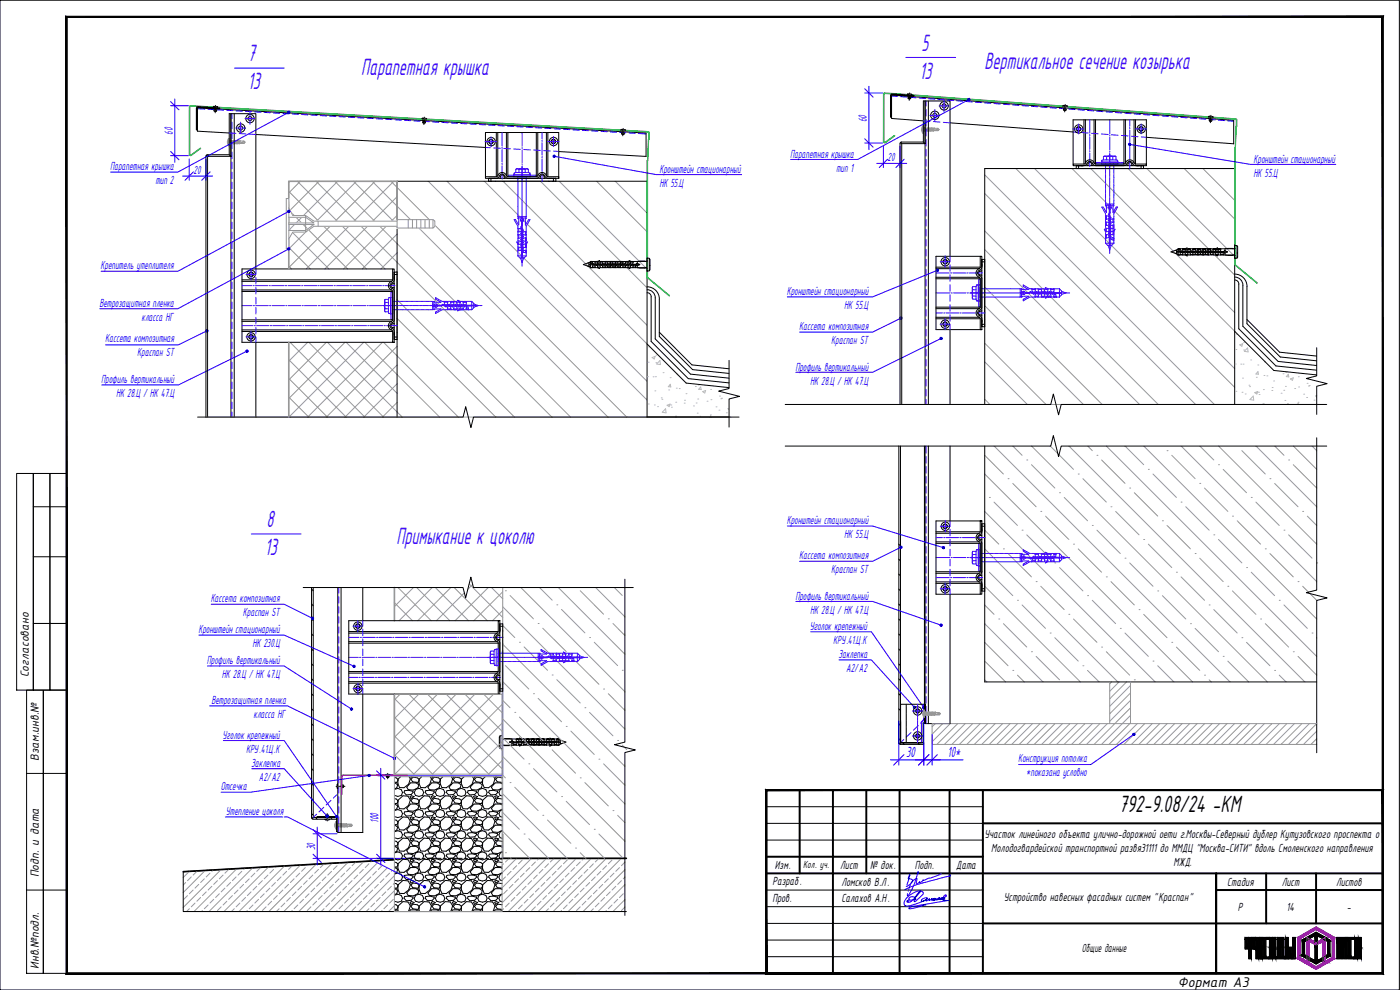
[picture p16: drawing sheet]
<svg xmlns="http://www.w3.org/2000/svg" width="420mm" height="297mm" viewBox="0 0 420 297" stroke-linecap="round" stroke-linejoin="round" font-family="sans-serif">
<defs><g id="words">
<g font-size="7.8" fill="#3f00ff">
<text x="276.5" y="15.2">5</text>
<text x="74.4" y="18.4">7</text>
<text x="108.4" y="22.6">Парапетная крышка</text>
<text x="275.9" y="23.6">13</text>
<text x="295.5" y="20.8">Вертикальное сечение козырька</text>
<text x="74.4" y="26.8">13</text>
<text x="79.9" y="158.2">8</text>
<text x="79.5" y="166.5">13</text>
<text x="119" y="163.3">Примыкание к цоколю</text>
</g>
<text font-size="7.8" x="335.8" y="243.7">792-9.08/24 -КМ</text>
<g font-size="4.8" fill="#00f">
<text x="271.9" y="227.2">30</text>
<text x="284.4" y="227.2">10*</text>
</g>
<text font-size="4.7" x="353.5" y="296">Формат А3</text>
<g font-size="3.9" fill="#00f">
<text x="51.8" y="40.5" transform="rotate(-90 51.8 40.5)">60</text>
<text x="260.1" y="36.7" transform="rotate(-90 260.1 36.7)">60</text>
<text x="237.1" y="47.3">Парапетная крышка</text>
<text x="33" y="51.1">Парапетная крышка</text>
<text x="58.1" y="52.2">20</text>
<text x="197.9" y="51.9">Кронштейн стационарный</text>
<text x="250.9" y="51.5">тип 1</text>
<text x="266.4" y="48.4">20</text>
<text x="376.2" y="48.8">Кронштейн стационарный</text>
<text x="376.2" y="53">НК 55.Ц</text>
<text x="46.6" y="55.3">тип 2</text>
<text x="197.9" y="56.1">НК 55.Ц</text>
<text x="30.2" y="80.6">Крепитель утеплителя</text>
<text x="236.1" y="88.6">Кронштейн стационарный</text>
<text x="29.8" y="92.1">Ветрозащитная пленка</text>
<text x="253.4" y="92.8">НК 55.Ц</text>
<text x="42.5" y="96.3">класса НГ</text>
<text x="239.8" y="98.9">Кассета композитная</text>
<text x="31.5" y="102.7">Кассета композитная</text>
<text x="41.2" y="106.9">Краспан ST</text>
<text x="249.5" y="103.1">Краспан ST</text>
<text x="238.7" y="111.2">Профиль вертикальный</text>
<text x="30.4" y="115">Профиль вертикальный</text>
<text x="34.9" y="119.2">НК 28.Ц / НК 47.Ц</text>
<text x="243.2" y="115.4">НК 28.Ц / НК 47.Ц</text>
<text x="236.1" y="157.3">Кронштейн стационарный</text>
<text x="253.4" y="161.5">НК 55.Ц</text>
<text x="239.8" y="167.7">Кассета композитная</text>
<text x="249.5" y="171.8">Краспан ST</text>
<text x="238.7" y="179.9">Профиль вертикальный</text>
<text x="63.2" y="180.6">Кассета композитная</text>
<text x="72.9" y="184.7">Краспан ST</text>
<text x="243.2" y="184.1">НК 28.Ц / НК 47.Ц</text>
<text x="59.5" y="190.1">Кронштейн стационарный</text>
<text x="243" y="189">Уголок крепежный</text>
<text x="75.7" y="194.2">НК 230.Ц</text>
<text x="250.1" y="193.2">КРУ.41.Ц.К</text>
<text x="251.6" y="197.5">Заклепка</text>
<text x="62.1" y="199.3">Профиль вертикальный</text>
<text x="66.6" y="203.5">НК 28.Ц / НК 47.Ц</text>
<text x="254" y="201.7">А2/А2</text>
<text x="63.5" y="211.3">Ветрозащитная пленка</text>
<text x="76.1" y="215.5">класса НГ</text>
<text x="66.7" y="221.7">Уголок крепежный</text>
<text x="73.8" y="225.9">КРУ.41.Ц.К</text>
<text x="75.4" y="230.1">Заклепка</text>
<text x="305.6" y="228.6">Конструкция потолка</text>
<text x="308" y="232.8">*показана условно</text>
<text x="66.3" y="237.2">Отсечка</text>
<text x="77.7" y="234.3">А2/А2</text>
<text x="67.8" y="244.6">Утепление цоколя</text>
<text x="113.6" y="246.8" transform="rotate(-90 113.6 246.8)">100</text>
<text x="94.6" y="255.1" transform="rotate(-90 94.6 255.1)">30</text>
</g>
<g font-size="3.9">
<text x="8.7" y="203.2" transform="rotate(-90 8.7 203.2)">Согласовано</text>
<text x="11.7" y="228.2" transform="rotate(-90 11.7 228.2)">Взам.инв.№</text>
<text x="295.5" y="251.4">Участок линейного объекта улично-дорожной оети г.Москвы-Северный дублер Кутузовского проспекта о</text>
<text x="297.5" y="255.6">Молодогвардейской транспортной развя31111 до ММДЦ &quot;Москва-СИТИ&quot; вдоль Смоленского направления</text>
<text x="11.7" y="263.3" transform="rotate(-90 11.7 263.3)">Подп. и дата</text>
<text x="232.6" y="260.8">Изм.</text>
<text x="252.2" y="260.8">Лист</text>
<text x="261.1" y="260.8">№ док.</text>
<text x="274.6" y="260.8">Подп.</text>
<text x="286.9" y="260.6">Дата</text>
<text x="352.2" y="259.8">МЖД.</text>
<text x="231.8" y="265.6">Разраб.</text>
<text x="252.5" y="265.7">Ломсков В.Л.</text>
<text x="368.3" y="265.8">Стадия</text>
<text x="384.7" y="265.8">Лист</text>
<text x="401" y="265.8">Листов</text>
<text x="231.8" y="270.6">Пров.</text>
<text x="252.5" y="270.7">Салахов А.Н.</text>
<text x="301.3" y="270.3">Устройство навесных фасадных систем &quot;Краспан&quot;</text>
<text x="371.5" y="273.3">Р</text>
<text x="386.1" y="273.3">14</text>
<text x="404.2" y="273.3">-</text>
<text x="324.7" y="285.8">Общие данные</text>
<text x="11.7" y="290.7" transform="rotate(-90 11.7 290.7)">Инв.№подл.</text>
</g>
<text font-size="3.4" x="241" y="260.3">Кол. уч.</text>
</g></defs>
<g fill="none" stroke="#989898" stroke-width=".3">
<path d="M276.9 37.8v2.1M277.1 37.8v2.1M277.1 37.8a.8 .8 0 0 0-.4 1.2 .64 .64 0 0 0 .4 .9M277.3 38.5l-.1 .6M277.4 38.3l-.1 .2-.2-.1M277.4 39.2l.2 .2 .2-1.1-.2 .9h.3M277.4 39.2l-.3 .1M277.4 38.3l-.2 .8M277.6 38.5h.1l-.3 .7M277.9 38.5h.3l-.3 .7M278.2 38.3l-.2 .9h.3M278.3 38.3l-.3 1.1-.1-.2"/>
<path d="M278.3 39.2l.1 .2M278.3 38.5h.3l-.3 .7M278.5 38.9l-.1 .5M278.5 38.9l.2-.6 .1 .2-.4 .7h.3M278.7 39.2l.1 .2 .3-1.1 .1 .2-.3 .7h.2M278.8 38.5h.2l-.3 .7M279.2 38.5h.2l-.3 .7M279.5 38.3l.1 .2-.3 .7h.2M279.5 38.3l-.3 1.1-.1-.2M279.5 39.2l.2 .2M279.6 38.5h.3l-.4 .7M280 39.2h-.3l.3-.9-.3 1.1"/>
<path d="M280 39.2l.1 .2 .3-1.1-.3 .9M280.1 38.5h.2l-.3 .7M280.4 39.2l1-.4 .4 .1-.3 .3zM280.5 38.5h1l.4 .4-.4 .3h-1.4M281.4 38.5l-.1 .2-1.2 .5M68.5 41.7v1.9M68.5 43.6l.1 .1M68.5 41.7l-.3 .8 .3 1.1M68.6 41.6l.1 2.1 .1-2.1M68.8 41.6l-.3 .1M69 42.3l-.1 .6M69.1 42.1l-.1 .2-.2-.1"/>
<path d="M69.1 43l-.3 .1M69.1 42.1l-.2 .8M69.1 43l.1 .2M69.2 42.3h.2l-.3 .7M69.5 42.1l.1 .2-.3 .7h.2M69.5 42.1l-.3 1.1M69.5 43l.1 .2M69.6 42.3h.2l-.3 .7M69.9 42.1l.1 .2-.3 .7h.3M69.9 42.1l-.2 1.1M70 43l.1 .2M70 42.3h.3l-.3 .7"/>
<path d="M70.4 42.1l-.3 .9h.3M70.4 42.1l-.3 1.1M70.4 43l.1 .2M70.5 42.3h.2l-.3 .7M70.8 42.1l-.3 .9h.3M70.8 42.1l-.3 1.1M70.8 43l.1 .2M70.9 42.3h.2l-.3 .7M71.2 42.1l-.2 .9h.2M71.2 42.1l-.3 1.1M71.2 43l.1 .2M71.3 42.3h.3l-.4 .7"/>
<path d="M71.6 42.1l-.2 .9h.2M71.6 42.1l-.3 1.1M71.6 43l.2 .2M71.7 42.3h.3l-.4 .7M71.8 43h1.4M71.9 42.6l-.1 .6M72.1 42.1l-.3 .9M72.1 42.1l-.2 .5M72.1 43l1-.4 .4 .1-.3 .3M72.2 42.3h1l.4 .4-.4 .3M73.1 42.3l-.1 .3-1.2 .4M86.7 57.4l23.3 23.3"/>
<path d="M89.2 54.4l26.4 26.3M90.1 54.4l-3.4 3.5M94.8 54.4l70.8 70.7M95.8 54.4l-9.1 9.1M100.5 54.4l70.7 70.7M101.4 54.4l-14.7 14.7M106.1 54.4l13.1 13.1M107 54.4l-20.3 20.3M111.7 54.4l70.8 70.7M112.6 54.4l-25.9 25.9M117.3 54.4l70.8 70.7M118.2 54.4l-26.3 26.3"/>
<path d="M119.2 59l-21.7 21.7M128.5 54.4l65.7 65.6M134.2 54.4l60 60M145.4 54.4l48.8 48.8M151 54.4l43.2 43.2M162.2 54.4l32 31.9M167.8 54.4l26.4 26.3M179 54.4l15.2 15.1M184.7 54.4l9.5 9.5M295.5 52.5l68.9 68.9M295.5 58.1l63.3 63.3M304.9 50.6l65.6 65.6"/>
<path d="M310.5 50.6l60 60M321.7 50.6l48.8 48.8M327.3 50.6l43.2 43.2M338.6 50.6l31.9 31.9M344.2 50.6l26.3 26.3M355.4 50.6l15.1 15.1M361 50.6l9.5 9.5M86.7 79.9l.8 .8M86.7 74.3l6.4 6.4M86.7 68.7l12 12M86.7 63l17.6 17.7M119.2 64.6l-16.1 16.1"/>
<path d="M119.2 70.2l-10.5 10.5M119.2 75.9l-4.9 4.8M295.5 69.3l52.1 52.1M295.5 74.9l46.5 46.5M119.2 89.9l35.2 35.2M119.2 95.5l29.6 29.6M119.2 81.5l-.2 .1M295.5 86.1l35.3 35.3M295.5 91.7l29.6 29.7M86.7 119.2l6 5.9M86.7 113.5l11.6 11.6M86.7 107.9l17.2 17.2"/>
<path d="M86.7 102.7v.1M87.1 102.7l22.4 22.4M92.3 102.7l-5.6 5.7M92.7 102.7l22.4 22.4M97.9 102.7l-11.2 11.3M98.3 102.7l22.4 22.4M103.5 102.7l-16.8 16.9M103.9 102.7l15.3 15.3M109.2 102.7l-22.5 22.4M109.5 102.7l22.5 22.4M114.8 102.7l-22.5 22.4M115.1 102.7l22.5 22.4"/>
<path d="M119.2 103.9l-21.3 21.2M119.2 109.5l-15.7 15.6M119.2 115.2l-10 9.9M295.5 103l18.4 18.4M295.5 119.8l1.6 1.6M295.5 108.6l12.8 12.8M61.8 125.1h157.5M86.7 124.8l.3 .3M119.2 120.8l-4.4 4.3M270.1 121.4h125.6M295.5 136.6l5.6 5.6M298.4 133.8l70.7 70.8"/>
<path d="M304 133.8l2.7 2.8M308.1 138h.1M309.6 139.4l7 7M309.6 133.8l70.8 70.8M315.2 133.8l2.3 2.3M317.8 136.4l4.4 4.4M320.8 133.8l70.8 70.8M326.4 133.8l1.4 1.4M329.2 136.6h.1M330.6 138l7 7M332 133.8l63.2 63.2M337.7 133.8l5.5 5.6"/>
<path d="M343.3 133.8l51.9 51.9M350.2 135.2h.1M351.7 136.6l7 7M354.5 133.8l40.7 40.7M360.1 133.8l4.2 4.2M365.7 139.4h.1M365.7 133.8l29.5 29.5M372.7 135.2l7 7M377 133.8l18.2 18.3M382.6 133.8l2.7 2.8M386.7 138h.1M388.1 139.4l7.1 7"/>
<path d="M388.2 133.8l7 7M393.8 133.8l1.4 1.4M295.5 142.2l62.4 62.4M295.5 153.5l51.2 51.1M295.5 159.1l4.2 4.2M296.9 149.3h.1M298.3 150.7l7.1 7M302.5 143.6h.1M304 145l7 7M306.7 159.1h.1M312.4 153.4h.1M313.8 154.9l7 7"/>
<path d="M318 147.8h.1M319.4 149.3l7 7M323.6 142.2h.1M325 143.6l7 7.1M327.8 157.7h.1M329.2 159.1l7 7M333.4 152h.1M334.8 153.4l7 7.1M339 146.4h.1M340.4 147.8l7.1 7.1M344.6 140.8h.1M346 142.2l7.1 7.1"/>
<path d="M348.8 156.3h.1M350.2 157.7l7.1 7M354.5 150.7h.1M355.9 152l7 7.1M360.1 145h.1M361.5 146.4l7 7M367.1 140.8l7 7M369.9 154.9h.1M371.3 156.3l7 7M375.5 149.3h.1M376.9 150.7l7 7M381.1 143.6h.1"/>
<path d="M382.5 145l7.1 7M385.3 159.1h.1M390.9 153.4h.1M392.3 154.9l2.9 2.8M118.5 176.3l-.1 .1M119.4 176.3l10 9.9M124.1 176.3l-5.7 5.7M125.1 176.3l9.9 9.9M129.7 176.3l-9.9 9.9M130.7 176.3l9.9 9.9M135.3 176.3l-9.9 9.9M136.3 176.3l9.9 9.9"/>
<path d="M139.4 177.9l-8.4 8.3M140.8 175.2l10.1 10.1M141.9 175.4l-1.5 1.4M146.5 176.3l-9.9 9.9M147.5 176.3l3.4 3.3M150.9 177.6l-8.7 8.6M150.9 176.3v81.2M151.7 177.3h.1M153.1 178.7l7 7M156.3 176.3l31.2 31.2M161.9 176.3l3.8 3.8M167.6 176.3l19.9 20"/>
<path d="M174.1 177.3l7 7M178.8 176.3l8.7 8.8M184.4 176.3l2.4 2.4M295.5 164.7l40 39.9M295.5 175.9l28.7 28.7M296.9 171.7l7.1 7M301.1 164.7h.1M302.5 166.1l7.1 7M308.1 160.5l7.1 7M311 174.5h.1M312.4 175.9l7 7M316.6 168.9h.1"/>
<path d="M318 170.3l7 7M322.2 163.3h.1M323.6 164.7l7 7M326.4 178.7h.1M332 173.1h.1M333.4 174.5l7 7M337.6 167.5h.1M339 168.9l7 7M343.2 161.9h.1M344.6 163.3l7.1 7M347.5 177.3h.1M348.8 178.7l7.1 7"/>
<path d="M353.1 171.7h.1M354.5 173.1l7 7M358.7 166.1h.1M360.1 167.5l7 7M364.3 160.5h.1M365.7 161.9l7 7M368.5 175.9h.1M369.9 177.3l7 7M374.1 170.3h.1M375.5 171.7l7 7M379.7 164.7h.1M381.1 166.1l7 7"/>
<path d="M386.7 160.5l7.1 7M389.6 174.5h.1M390.9 175.9l1.8 1.8M393.1 178.1l2.1 2.1M395.2 168.9h.1M118.4 180.8l5.4 5.4M150.9 183.2l-3.1 3M150.9 182.1l36.6 36.6M150.9 193.3l36.6 36.7M150.9 187.7l3.6 3.6M151.7 199.7l7 7M155.9 192.7h.1"/>
<path d="M157.3 194.1l7 7M161.5 187.1h.1M162.9 188.5l7 7M167.1 181.5h.1M168.5 182.9l7 7M171.3 196.9h.1M172.7 198.3l7 7M176.9 191.3h.1M178.4 192.7l7 7M182.6 185.7h.1M184 187.1l3.5 3.6M295.5 187.1l17.5 17.5"/>
<path d="M295.5 198.4l6.3 6.2M295.5 181.5l2.8 2.8M295.5 192.8l7 7M299.7 185.7h.1M301.1 187.1l7 7M305.4 180.1h.1M306.7 181.5l7.1 7M309.6 195.5h.1M311 196.9l7 7.1M315.2 189.9h.1M316.6 191.3l7 7.1M320.8 184.3h.1"/>
<path d="M322.2 185.7l7 7M325 199.8h.1M327.8 180.1l7 7M330.6 194.1h.1M332 195.5l7 7.1M336.2 188.5h.1M337.6 189.9l7 7M341.8 182.9h.1M343.2 184.3l7 7M346 198.4h.1M347.5 199.8l4.8 4.8M351.7 192.7h.1"/>
<path d="M353.1 194.1l7 7.1M357.3 187.1h.1M358.7 188.5l7 7M362.9 181.5h.1M364.3 182.9l7 7M367.1 196.9h.1M368.5 198.4l6.3 6.2M372.7 191.3h.1M374.1 192.7l7 7.1M378.3 185.7h.1M379.7 187.1l7 7M383.9 180.1h.1"/>
<path d="M385.3 181.5l7 7M388.1 195.5h.1M389.6 196.9l5.6 5.7M393.8 189.9h.1M395.2 191.3v.1M118.4 208.3h32.3v24h-32.3zM118.4 215.2l17.1 17.1M118.4 209.6l22.7 22.7M120.1 208.3l-1.7 1.7M122.7 208.3l24 24M125.7 208.3l-7.3 7.3M128.3 208.3l22.4 22.4"/>
<path d="M131.3 208.3l-12.9 12.9M133.9 208.3l16.8 16.8M136.9 208.3l-18.5 18.5M139.6 208.3l11.1 11.1M142.5 208.3l-24 24M145.2 208.3l5.5 5.5M148.1 208.3l-24 24M150.7 217l-15.3 15.3M150.7 211.4l-20.9 20.9M150.9 204.5l36.6 36.7M150.9 215.7l36.6 36.7M150.9 210.1l2.2 2.3"/>
<path d="M154.5 213.7h.1M155.9 215.1l7 7.1M160.1 208.1h.1M161.5 209.5l7 7.1M165.7 202.5h.1M167.1 203.9l7 7M169.9 218h.1M171.3 219.4l7.1 7M175.5 212.4h.1M176.9 213.7l7.1 7.1M181.1 206.7h.1M182.6 208.1l4.9 5"/>
<path d="M186.8 201.1h.1M277.2 213.2l-.3 .8 .4 1.2M277.2 213.1v2.1M277.3 213.1l-.1 .1M277.3 213.1h.2M277.3 215.2h.2M277.5 213.1v2.1M277.5 213.7l.2 .1 .1-.2 .1 .2-.3 .6M277.7 213.8l-.1 .6M277.8 214.5l.1 .1 .3-1-.2 .9h.2M277.8 214.5l-.3 .1M277.8 213.6l-.2 .8"/>
<path d="M277.9 213.8h.2l-.3 .7M278.3 213.8h.2l-.3 .7M278.6 213.6l.1 .2-.3 .7h.2M278.6 213.6l-.3 1-.1-.1M278.6 214.5l.2 .1 .2-1 .1 .2-.3 .7h.3M278.7 213.8h.3l-.4 .7M279.1 213.8h.3l-.3 .7M279.4 213.6l.2 .2-.4 .7h.3M279.5 213.6l-.3 1-.1-.1M279.5 214.5l.1 .2M279.6 213.8h.2l-.3 .7M279.9 213.6l.1 .2-.3 .7h.2"/>
<path d="M279.9 213.6l-.3 1M279.9 214.5l.1 .1 .3-1 .1 .2-.3 .7h.2M280 213.8h.2l-.3 .7M280.3 214.5l.2 .1 .2-1 .1 .2-.3 .7M280.4 213.8h.3l-.4 .7M280.7 217.1l-1 1M280.8 214.4l.9-.4 .5 .1-.3 .3zM280.8 213.8h1.1l.3 .3-.3 .4h-1.4M281.8 213.8l-.1 .2-1.2 .5M282.9 217.1l-3.2 3.2M285.2 217.1l-5.5 5.5M287.4 217.1l-6.2 6.3"/>
<path d="M289.7 217.1l-6.3 6.3M291.9 217.1l-6.2 6.3M294.2 217.1l-6.3 6.3M295.5 204l.7 .6M296.4 217.1l-6.2 6.3M298.7 217.1l-6.3 6.3M300.9 217.1l-6.3 6.3M303.1 217.1l-6.2 6.3M304 201.2h.1M305.4 202.6l2 2M305.4 217.1l-6.3 6.3M307.6 217.1l-6.2 6.3"/>
<path d="M309.9 217.1l-6.3 6.3M312.1 217.1l-6.2 6.3M314.4 217.1l-6.3 6.3M316.6 217.1l-6.2 6.3M318.9 217.1l-6.3 6.3M321.1 217.1l-6.2 6.3M323.3 217.1l-6.2 6.3M325.6 217.1l-6.3 6.3M326.4 201.2l3.5 3.4M327.9 217.1l-6.3 6.3M330.1 217.1l-6.3 6.3M332.3 217.1l-6.2 6.3"/>
<path d="M333.6 204.6l-.6 .6M335.9 204.6l-2.9 2.8M338.1 204.6l-5.1 5.1M339.3 205.7l-6.3 6.2M339.3 207.9l-6.3 6.3M339.3 210.1l-6.3 6.3M339.3 212.4l-11 11M339.3 214.7l-8.7 8.7M339.3 216.9l-6.5 6.5M340.4 204h.1M341.3 217.1l-6.2 6.3M343.6 217.1l-6.3 6.3"/>
<path d="M345.8 217.1l-6.2 6.3M348 217.1l-6.2 6.3M350.3 217.1l-6.3 6.3M352.5 217.1l-6.2 6.3M354.8 217.1l-6.3 6.3M357 217.1l-6.2 6.3M359.3 217.1l-6.3 6.3M361.5 202.6h.1M361.5 217.1l-6.2 6.3M362.9 204l.6 .6M363.8 217.1l-6.3 6.3M366 217.1l-6.2 6.3"/>
<path d="M368.3 217.1l-6.3 6.3M370.5 217.1l-6.2 6.3M372.7 217.1l-6.2 6.3M375 217.1l-6.3 6.3M377.2 217.1l-6.2 6.3M379.5 217.1l-6.3 6.3M381.7 217.1l-6.2 6.3M382.5 201.2h.1M383.9 202.6l2.1 2M384 217.1l-6.3 6.3M386.2 217.1l-6.2 6.3M388.5 217.1l-6.3 6.3"/>
<path d="M390.7 217.1l-6.2 6.3M393 217.1l-6.3 6.3M395.2 217.1l-6.3 6.3M395.2 219.4l-4 4M118.4 233.1h32.3v40.4h-32.3zM118.4 232l.2 .3M118.4 226.4l5.8 5.9M118.4 220.8l11.5 11.5M150.7 222.6l-9.7 9.7M150.7 228.2l-4.1 4.1M150.9 227l30.5 30.5M150.9 238.2l19.3 19.3"/>
<path d="M150.9 221.4l6.4 6.4M150.9 232.6l.8 .8M153.1 234.8h.1M154.5 236.2l7 7M158.7 229.2h.1M160.1 230.6l7 7M164.3 223.6h.1M165.7 225l7 7M168.5 239h.1M174.1 233.4h.1M175.5 234.8l7.1 7M179.7 227.8h.1"/>
<path d="M181.1 229.2l6.4 6.4M185.4 222.2h.1M186.8 223.6l1.3 1.3M395.2 221.6l-1.8 1.8M83 260l-.3 .3M85.4 259.8l-13.7 13.7M87.7 259.7l-1.1 1.2M90.1 259.6l-13.9 13.9M92.5 259.4l-.3 .3M94.9 259.3l-14.2 14.2M97.3 259.2l-1.2 1.1M99.7 259l-14.5 14.5"/>
<path d="M100.4 247.5v.3M100.4 247.8l.3 .8M100.7 246.7l-.3 .8M100.8 246.6v2.1M101 246.6v2.1h-.2M101 246.6l-.3 .1 .1 2M101 247.2l.3 .1M101.1 247.4l.3 .6-.4 .1M101.1 247.4l.1 .6M101.1 247.4l.2 .8M101.2 259.7l-1.1 1.2M101.3 247.3l.3 .7h-.2"/>
<path d="M101.4 247.1l-.1 .2M101.4 247.1l.3 1.1M101.7 247.3h-.2l.3 .7-.1 .2M101.7 247.3l.3 .7h-.2M101.8 247.1l-.1 .2M101.8 247.1l.3 1.1M102 258.9l-.3 .3M102.2 247.3h-.3l.2 .9M102.2 247.3l.3 .7h-.3M102.3 247.1l-.1 .2M102.3 247.1l.3 1.1M102.6 247.3h-.3l.3 .9"/>
<path d="M102.6 247.3l.3 .7h-.2M102.7 247.1l-.1 .2M102.7 247.1l.3 1.1M103 247.3h-.3l.3 .9M103 247.3l.3 .7h-.2M103.1 247.1l-.1 .2M103.1 247.1l.3 1.1M103.4 247.3h-.2l.2 .9M103.4 247.3l.4 .7h-.3M103.5 247.1l.3 1.1M103.5 247.1l-.1 .2M103.8 247.3h-.2l.2 .9"/>
<path d="M103.8 247.3l.4 .7h-.3M104 247.1l.3 1.1M104 247.1l-.2 .2M104 247.3l1.2 .5 .1 .2M104 247.3l.2 .9M104 247.3h1.4l.3 .3-.3 .4h-1M104.3 247.3h1.1l.3 .3-.4 .1zM104.4 258.7l-14.7 14.8M106.8 258.6l-1.1 1.1M109.2 258.5l-15.1 15M110.7 259.2l-1.1 1.1M111.6 258.3l-.3 .3"/>
<path d="M113.3 258.9l-14.7 14.6M114.7 259.7l-1.2 1.2M150.9 249.4l8.1 8.1M150.9 243.8l5 5M151.1 259.2l-.4 .4M151.7 255.8h.1M152.8 257.5l-1.1 1.1M153.1 257.2l.3 .3M155 257.5l-4.3 4.4M155.1 259.7l-1.2 1.2M156.7 258l-1.1 1.2M157.3 250.2h.1"/>
<path d="M158.7 251.6l5.9 5.9M159.5 257.5l-8.8 8.9M160.7 258.6l-1.1 1.1M161.8 257.5l-.6 .5M162.9 244.6h.1M164 257.5l-13.3 13.4M164.3 246l7 7M164.6 259.2l-1.1 1.1M166.2 257.5l-1 1.1M168.5 257.5l-16 16M168.5 259.7l-1.1 1.2M169.9 240.4l7 7"/>
<path d="M170.2 258l-1.1 1.2M172.7 254.5h.1M173 257.5l-16 16M174.1 258.6l-1.1 1.1M174.1 255.8l1.7 1.7M175.2 257.5l-.5 .5M177.5 257.5l-16 16M178.1 259.2l-1.1 1.1M178.4 248.8h.1M179.7 257.5l-1.1 1.1M179.7 250.2l7.1 7M182 257.5l-16 16"/>
<path d="M182 259.7l-1.1 1.2M183.7 258l-1.1 1.2M184 243.2h.1M185.4 244.6l2.1 2.2M186.5 257.5l-16 16M187.5 258.7l-1 1M55.7 264.8l-.7 .7M56.3 268.7l-1.1 1.1M56.8 261.4l-1.8 1.9M56.8 272.7l-.8 .8M57.4 263.1l-1.1 1.1M58 267l-1.2 1.2"/>
<path d="M58.5 271l-1.1 1.1M59.1 261.4l-1.1 1.2M59.6 265.4l-1.1 1.1M60.2 269.3l-1.1 1.1M60.8 273.2l-.3 .3M61.3 263.7l-1.1 1.1M61.6 261.2l-6.6 6.6M61.9 267.6l-1.1 1.1M62.5 271.5l-1.2 1.2M63 262l-1.1 1.1M63.6 265.9l-1.1 1.1M64 261l-.4 .4"/>
<path d="M64.1 269.8l-1.1 1.2M65.3 264.2l-1.2 1.2M65.8 268.2l-1.1 1.1M66.3 260.9l-11.3 11.4M66.4 272.1l-1.1 1.1M67 262.6l-1.2 1.1M67.5 266.5l-1.1 1.1M68.1 270.4l-1.1 1.1M68.6 260.9l-1.1 1.1M69.2 264.8l-1.1 1.1M69.7 268.7l-1.1 1.1M70.3 272.7l-.9 .8"/>
<path d="M70.9 263.1l-1.2 1.1M71.1 260.6l-12.9 12.9M71.4 267l-1.1 1.2M72 271l-1.1 1.1M72.6 261.4l-1.2 1.2M73.1 265.4l-1.1 1.1M73.5 260.5l-.4 .4M73.7 269.3l-1.1 1.1M74.2 273.2l-.3 .3M74.8 263.7l-1.1 1.1M75.4 267.6l-1.2 1.1M75.9 260.4l-13.2 13.1"/>
<path d="M75.9 271.5l-1.1 1.2M76.5 262l-1.1 1.1M77 265.9l-1.1 1.1M77.6 269.8l-1.1 1.2M78.2 260.3l-1.2 1.1M78.7 264.2l-1.1 1.2M79.3 268.2l-1.1 1.1M79.9 272.1l-1.2 1.1M80.4 262.6l-1.1 1.1M80.6 260.1l-13.4 13.4M81 266.5l-1.1 1.1M81.5 270.4l-1.1 1.1"/>
<path d="M82.1 260.9l-1.1 1.1M82.7 264.8l-1.2 1.1M83.2 268.7l-1.1 1.1M83.8 272.7l-.9 .8M84.3 263.1l-1.1 1.1M84.9 267l-1.1 1.2M85.5 271l-1.2 1.1M86 261.4l-1.1 1.2M86.6 265.4l-1.1 1.1M87.1 269.3l-1.1 1.1M87.7 273.2l-.3 .3M88.3 263.7l-1.2 1.1"/>
<path d="M88.8 267.6l-1.1 1.1M89.4 271.5l-1.1 1.2M90 262l-1.2 1.1M90.5 265.9l-1.1 1.1M91.1 269.8l-1.1 1.2M91.6 260.3l-1.1 1.1M92.2 264.2l-1.1 1.2M92.8 268.2l-1.2 1.1M93.3 272.1l-1.1 1.1M93.9 262.6l-1.1 1.1M94.4 266.5l-1.1 1.1M95 270.4l-1.1 1.1"/>
<path d="M95.6 260.9l-1.2 1.1M96.1 264.8l-1.1 1.1M96.7 268.7l-1.1 1.1M97.3 272.7l-.9 .8M97.8 263.1l-1.1 1.1M98.4 267l-1.1 1.2M98.9 271l-1.1 1.1M99.5 261.4l-1.1 1.2M100.1 265.4l-1.2 1.1M100.6 269.3l-1.1 1.1M101.2 273.2l-.3 .3M101.7 263.7l-1.1 1.1"/>
<path d="M102.3 267.6l-1.1 1.1M102.9 271.5l-1.2 1.2M103.4 262l-1.1 1.1M104 265.9l-1.1 1.1M104.5 269.8l-1.1 1.2M105.1 260.3l-1.1 1.1M105.7 264.2l-1.2 1.2M106.2 268.2l-1.1 1.1M106.8 272.1l-1.1 1.1M107.4 262.6l-1.2 1.1M107.9 266.5l-1.1 1.1M108.5 270.4l-1.1 1.1"/>
<path d="M109 260.9l-1.1 1.1M109.6 264.8l-1.1 1.1M110.2 268.7l-1.2 1.1M110.7 272.7l-.8 .8M111.3 263.1l-1.1 1.1M111.8 267l-1.1 1.2M112.4 271l-1.1 1.1M113 261.4l-1.2 1.2M113.5 265.4l-1.1 1.1M114.1 269.3l-1.1 1.1M114.7 273.2l-.3 .3M115.2 263.7l-1.1 1.1"/>
<path d="M115.8 267.6l-1.1 1.1M116.2 260.4l-13.1 13.1M116.3 271.5l-1.1 1.2M116.9 262l-1.1 1.1M117.5 265.9l-1.2 1.1M117.8 261.1l-.3 .3M118 269.8l-1.1 1.2M118.4 262.7l-10.8 10.8M118.4 267.3l-6.3 6.2M118.4 271.7l-1.8 1.8M118.4 265l-.4 .4M151.1 272.7l-.4 .4"/>
<path d="M151.7 263.1l-1 1M152.3 267l-1.2 1.2M152.8 271l-1.1 1.1M153.4 261.4l-1.1 1.2M153.9 265.4l-1.1 1.1M154.5 269.3l-1.1 1.1M155.1 273.2l-.3 .3M155.6 263.7l-1.1 1.1M156.2 267.6l-1.1 1.1M156.7 271.5l-1.1 1.2M157.3 262l-1.1 1.1M157.9 265.9l-1.2 1.1"/>
<path d="M158.4 269.8l-1.1 1.2M159 260.3l-1.1 1.1M159.6 264.2l-1.2 1.2M160.1 268.2l-1.1 1.1M160.7 272.1l-1.1 1.1M161.2 262.6l-1.1 1.1M161.8 266.5l-1.1 1.1M162.4 270.4l-1.2 1.1M162.9 260.9l-1.1 1.1M163.5 264.8l-1.1 1.1M164 268.7l-1.1 1.1M164.6 272.7l-.9 .8"/>
<path d="M165.2 263.1l-1.2 1.1M165.7 267l-1.1 1.2M166.3 271l-1.1 1.1M166.9 261.4l-1.2 1.2M167.4 265.4l-1.1 1.1M168 269.3l-1.1 1.1M168.5 273.2l-.3 .3M169.1 263.7l-1.1 1.1M169.7 267.6l-1.2 1.1M170.2 271.5l-1.1 1.2M170.8 262l-1.1 1.1M171.3 265.9l-1.1 1.1"/>
<path d="M171.9 269.8l-1.1 1.2M172.5 260.3l-1.2 1.1M173 264.2l-1.1 1.2M173.6 268.2l-1.1 1.1M174.1 272.1l-1.1 1.1M174.7 262.6l-1.1 1.1M175.3 266.5l-1.2 1.1M175.8 270.4l-1.1 1.1M176.4 260.9l-1.1 1.1M177 264.8l-1.2 1.1M177.5 268.7l-1.1 1.1M178.1 272.7l-.9 .8"/>
<path d="M178.6 263.1l-1.1 1.1M179.2 267l-1.1 1.2M179.8 271l-1.2 1.1M180.3 261.4l-1.1 1.2M180.9 265.4l-1.1 1.1M181.4 269.3l-1.1 1.1M182 273.2l-.3 .3M182.6 263.7l-1.2 1.1M183.1 267.6l-1.1 1.1M183.7 271.5l-1.1 1.2M184.3 262l-1.2 1.1M184.8 265.9l-1.1 1.1"/>
<path d="M185.4 269.8l-1.1 1.2M185.9 260.3l-1.1 1.1M186.5 264.2l-1.1 1.2M187 268.2l-1.1 1.1M187.5 260.9l-12.5 12.6M187.5 265.4l-8 8.1M187.5 269.9l-3.5 3.6M187.5 263.2l-.5 .5M187.5 272.2l-1 1"/>
</g>
<g fill="none" stroke="#000" stroke-width=".3">
<path d="M0 .1h420v296.9h-420zM59 32.2l.5-.2 6.4 .4v.3l-6.6-.4-.1 6.7h-.3zM64.2 31.9l1 .1 .2 .2-1.4-.1M64.2 31.9l-.2 .2M64.3 33.3h.6M64.3 33.3v-.4l.7 .1-.1 .3M64.7 31.6l-.1 2.3M68.8 39.9l-9.6-.5v-7.1l134.7 7.6v7.1l-26.2-1.5M69.3 34.1v91M70.3 34.1v91M126.7 35.5h1.1l.2 .2zM126.9 36.5h.7a.37 .37 0 0 1-.3 .5 .37 .37 0 0 1-.4-.5z"/>
<path d="M126.9 36.8l.7 .1M127.3 35.1l-.1 2.3M148.9 39.8v13.2M149.4 39.8v12.9M152 39.8v12.9M152.4 39.8v13.2M161 39.8v13.2M161.4 39.8v12.9M164 39.8v12.9M164.4 39.8v13.2h3.3v.5v-13.7h-22v13.2M187 38.5l-.1 2.3M187.3 39.9v.3"/>
<path d="M187.3 39.9l-.6-.1a.36 .36 0 0 0 0 .5 .36 .36 0 0 0 .5-.1M187.5 38.9l-1.1 .1M187.5 38.9l.2 .2-1.4-.1M267.4 28.3l.4-.1 6.5 .4v.3l-6.6-.4-.2 6.7h-.2zM272.3 28.3l.2-.1 1.2 .2-1.4-.1M272.6 29.2h.6M272.6 29.6h.6zM272.6 29.2v.4M273 27.9l-.1 2.2M273.2 29.2v.4M277.1 36.3l-9.5-.8v-7l102.6 7.6v7l-26.2-1.9M277.6 30.3v91.1"/>
<path d="M278.6 30.3v91.1M285.1 36.9l37 2.7M319 31.7h1.2l.1 .2zM319.3 33l.6 .1M319.3 32.6l.6 .1v.4M319.3 32.7v.3M319.7 31.3l-.2 2.3M325.3 35.9v13.3M325.8 35.9v13M328.3 35.9v13M328.8 35.9v13.3M337.3 35.9v13.3"/>
<path d="M337.8 35.9v13M340.3 35.9v13M340.8 35.9v13.3M362.8 34.9l1.1 .1 .2 .1zM363 36.3h.6M363 35.9h.6M363 35.9v.4M363.4 34.6l-.2 2.2M363.6 35.9v.4M62.2 46.4h6.6l.5 .5h-6.9l-.3-.2 .2 .3v78.1M62.2 46.4l-.4 .4v78.3M68.8 46.4v-12.3h8v46.6"/>
<path d="M69.2 46.9h.2M76.8 40.4l68.9 3.8M147.3 53.5v.9M148.9 53h-3.2v.5h3.3l.7-.4a.98 .98 0 0 1 1-.9 .98 .98 0 0 1 1 .9l.7 .4h8.6l.7-.4a.98 .98 0 0 1 1-.9 .98 .98 0 0 1 1 .9l.7 .4M149 53h.2a1.52 1.52 0 0 1 1.1-1.2 1.52 1.52 0 0 1 1.5 .6l.3 .5 .3 .1M150.2 53l-.2 .5M150.2 53a.56 .56 0 0 1 .5-.5 .56 .56 0 0 1 .6 .5M151.3 53l.1 .5M152.4 53h8.6M161 53h.2a1.52 1.52 0 0 1 1.1-1.2 1.52 1.52 0 0 1 1.5 .6l.3 .5 .3 .1M162.2 53l-.2 .5M162.2 53a.56 .56 0 0 1 .5-.5 .56 .56 0 0 1 .6 .5"/>
<path d="M163.3 53l.1 .5M166.1 53.5v.9M166.8 53.5v.9h-20.2v-.9h21.1M186.6 40.2h.7M270.1 43v78.4M270.1 43l.5-.4h6.5l.5 .5h-6.9l-.3-.2 .2 .3v78.2M277.1 42.6v-12.3h8v46.6M277.5 43.1h.2M322.1 49.2v-13.3h21.9v13.8v-.5h-3.2M323.7 49.7v.9M325.3 49.2h-3.2v.5h3.2M325.3 49.7l.8-.4a.98 .98 0 0 1 1-.9 .98 .98 0 0 1 .9 .9l.8 .4"/>
<path d="M325.8 48.9a1.34 1.34 0 0 1 1.3-1 1.34 1.34 0 0 1 1.2 1M325.8 48.9l-.5 .3M326.5 49.6l-.1 .1M326.5 49.6v-.4a.56 .56 0 0 1 .6-.5 .56 .56 0 0 1 .6 .5v.4M327.7 49.6l.1 .1M328.3 48.9l.5 .3M328.8 49.7h8.5M328.8 49.2h8.5M337.3 49.7l.8-.4a.98 .98 0 0 1 1-.9 .98 .98 0 0 1 .9 .9l.8 .4M337.8 48.9a1.34 1.34 0 0 1 1.3-1 1.34 1.34 0 0 1 1.2 1M337.8 48.9l-.5 .3M338.5 49.6l-.1 .1"/>
<path d="M338.5 49.6v-.4a.56 .56 0 0 1 .6-.5 .56 .56 0 0 1 .6 .5v.4M339.7 49.6l.1 .1M340.3 48.9l.5 .3M342.5 49.7v.9M343.2 49.7v.9h-20.2v-.9h21M176.4 79.8h.4M176.4 78.9h.4M177 78.7l-1.9 .7 1.9 .6M177.2 78.5h.6h-.6M177.2 79.3v-.8l-.4 .4v.4h1l.4-.2 .8 .4 .7-.4 .8 .4 .8-.4 .7 .4 .8-.4 .7 .4 .8-.4 .7 .4 .8-.4 .8 .4 .7-.4 .8 .4 .7-.4 .8 .4 .3-.2h1v.2l-1.3 .2-.8-.4-.7 .4-.8-.4-.7 .4-.8-.4-.8 .4-.7-.4-.8 .4-.7-.4-.8 .4-.7-.4-.8 .4-.8-.4-.7 .4-.8-.4-1.4 .2v.3M177.2 79.5v.8l-.4-.5M177.4 78.5v.6h.4l.1-.6h.6l.1 .6 .4 .2 .3-.2 .1-.5"/>
<path d="M177.4 78.6h.5M177.8 78.5v.1M178.5 78.6h2.4M178.7 78.5h.6h-.6M178.7 78.5v.1M179.3 78.5l.6-.3-.6 .4M180.1 78.6v.5l.4 .2 .3-.2 .2-.6h5.1l.1 .6M180.2 78.5v.1M180.8 78.5h-.6h.6M180.8 78.5v.1M181.5 78.5l.2 .6 .3 .2 .4-.2 .1-.6h.6l.1 .6M181.6 78.6h.8"/>
<path d="M181.7 78.5h.6h-.6v.1M182.3 78.5v.1M183.1 78.5l.1 .6M183.1 78.6h.9M183.2 79.1l.3 .2 .4-.2 .1-.6h.6l.1 .6M183.2 78.5h.6h-.6v.1zM183.8 78.5v.1M184.6 78.5l.1 .6M184.6 78.6h.9M184.7 79.1l.3 .2 .4-.2 .1-.6h.6l.1 .6M184.7 78.5h.7h-.7v.1zM185.4 78.5v.1"/>
<path d="M186.1 78.6h.9M186.3 78.5h.6h-.6v.1zM186.9 78.5v.1M187.7 78.6h2.3M187.8 78.5h.6h-.6v.1M188.4 78.5l.6-.3-.6 .4M188.5 78.6l-.1 .5-.3 .2-.4-.2-.1-.6h-.6l-.1 .6-.3 .2-.4-.2M189.3 78.5v.1M189.9 78.5h-.6h.6M189.9 78.5v.1M190.9 79.5l.4 .2 .3-.2M190.9 79.3l.4-.3 .7 .4-.4 .1"/>
<path d="M191.2 79l.1 .4M191.3 78.5v.5M191.3 79.8v.5M191.3 79l-.1 .7M191.4 78.5h2.3M191.7 79.3l-.1 .2M194.2 77.4l.7 .1v3.7l-.7 .2zM194.2 78.2l-.2 .3h-3.9l-.2 .6-.3 .2-.3-.2-.1-.5M194.9 77.8h.2v3.2h-.2M294.2 76.9h-13.3v22h13.8h-.5v-3.3M294.7 78.6h.8M295.5 77.8l-.8 .1v21"/>
<path d="M352.7 76h.4M352.7 75.1h.4M353.3 74.9l-1.9 .7 1.9 .6M353.6 74.6h.5h-.5M353.6 75.7v.8l-.5-.5M353.7 74.6l.1 .7h.4l.1-.7h.6l.1 .7 .3 .1 .4-.1v-.5M353.7 74.8h.5M354.1 74.6v.2M354.1 76.3h.9M354.3 76.3v.2h.6v-.2M354.9 74.8h2.4M355 74.6h.6h-.6"/>
<path d="M355 74.6v.2M355.6 74.6l.7-.2v.2l-.7 .2M355.7 76.3l.6 .3v.2l-1.3-.3-.1-.6-.3-.2-.4 .2-.1 .6h-.6M355.7 76.3v-.4l.4-.2 .3 .2 .2 .6h.5l.2-.6 .3-.2 .4 .2 .1 .6h.6l.1-.6 .3-.2 .4 .2 .1 .6h.6l.1-.6 .3-.2 .4 .2 .1 .6h.6l.1-.6 .4-.2 .3 .2 .1 .6h.6l.1-.6 .4-.2 .3 .2 .2 .6 1.2 .3v-.2l-.6-.3v-.4l.4-.2 .4 .2 .1 .6h.6l.1-.6 .3-.2 .4 .2 .1 .6h3.1l.3 .2M355.7 76.3h.8M356.4 74.8l.1 .5 .3 .1 .4-.1 .1-.7h5.2l.1 .7M356.6 74.6v.2M357.1 74.6h-.5h.5M357.1 74.6v.2M357.2 76.3h5.4M357.3 76.3v.2h.6v-.2M357.9 74.6l.1 .7 .4 .1 .3-.1 .1-.7h.6l.1 .7"/>
<path d="M357.9 74.8h.9M358.1 74.6h.6h-.6v.2M358.7 74.6v.2M358.8 76.3v.2h.6v-.2v.2M359.4 74.6l.1 .7M359.5 74.8h.8M359.5 75.3l.4 .1 .3-.1 .1-.7h.7l.1 .7M359.6 74.6h.6h-.6v.2zM360.2 74.6v.2M360.3 76.3v.2h.7v-.2v.2M361 74.6l.1 .7M361 74.8h.8"/>
<path d="M361.1 75.3l.3 .1 .4-.1 .1-.7h.6l.1 .7M361.1 74.6h.6h-.6v.2zM361.7 74.6v.2M361.9 76.3v.2h.6v-.2v.2M362.5 74.8h.8M362.6 74.6h.6h-.6v.2zM363.2 74.6v.2M363.3 76.3h.8M363.4 76.3v.2h.6v-.2M364 74.8h2.4M364.2 74.6h.5h-.5v.2M364.7 74.6l.7-.2v.2l-.7 .2"/>
<path d="M364.8 76.3h.8M364.9 74.8l-.1 .5-.4 .1-.3-.1-.1-.7h-.6l-.1 .7-.4 .1-.3-.1M365.7 74.6v.2M366.3 74.6h-.6h.6M366.3 74.6v.2M366.3 76.3h.9M366.4 76.3v.2h.6v-.2M367.2 75.5l.1 .2-1.3 .2-.8-.4-.8 .4-.7-.4-.8 .4-.7-.4-.8 .4-.8-.4-.7 .4-.8-.4-.7 .4-.8-.4-.8 .4-.7-.4-.8 .4-.7-.4-1.5 .2v.3M367.3 75.7l.3 .2 .4-.2M367.5 75.2l.1 .4M367.6 74.6v.6M367.6 76v.5"/>
<path d="M367.7 75.2l-.2 .7M367.7 76.5h2.4M367.7 74.6h2.4M368 75.5h.4l-.1 .2M368 75.5l-.4-.3-.3 .3-1.3 .2-.8-.4-.8 .4-.7-.4-.8 .4-.7-.4-.8 .4-.8-.4-.7 .4-.8-.4-.7 .4-.8-.4-.8 .4-.7-.4-.8 .4-.7-.4-.4 .2h-1.1v-.4l.5-.5v.9M368 75.5v.2h.3M370.5 73.6l.7 .1v3.8l-.7 .1zM370.6 74.4l-.3 .2h-3.9l-.1 .7-.3 .1-.4-.1-.1-.5M371.2 73.9h.2v3.3h-.2M72.6 87.4h45.2v8.6M72.6 87h44.9M72.6 99.4h45.2"/>
<path d="M72.6 96.4h44.9M72.6 84h45.2M72.6 84.4h44.9M72.6 99h44.9M72.6 96h45.2M117.5 99l.3 .4M117.5 84.4a1.38 1.38 0 0 0-.9 1.4 1.38 1.38 0 0 0 1.1 1.3l.1 .3M117.5 96.4a1.34 1.34 0 0 0-.9 1.3 1.34 1.34 0 0 0 .9 1.3M117.8 84v-3.3h.5v3.3l-.4 .7a.98 .98 0 0 0-.9 1 .98 .98 0 0 0 .9 1l.4 .7M117.8 84l-.3 .4M117.8 95.9l-.3 .5M117.8 80.7h-45.2v22h45.7h-.5v-3.3"/>
<path d="M118.3 87.4v8.5l-.4 .8a.99 .99 0 0 0-.9 1 .99 .99 0 0 0 .9 1l.4 .7M118.3 82.4h.9M118.3 97l-.5 .2a.58 .58 0 0 0-.5 .5 .58 .58 0 0 0 .5 .6l.5 .1M118.3 85l-.5 .2a.58 .58 0 0 0-.5 .5 .58 .58 0 0 0 .5 .6l.5 .1M119.2 81.6l-.9 .1v21M177.8 80.1h.8M177.9 80.1v.2h.6v-.2M179.3 80.1l.6 .5-1.2-.3-.1-.6-.4-.2-.3 .2-.1 .6h-.7M179.3 80.1l.1-.4 .3-.2 .4 .2 .1 .6h.6l.1-.6 .4-.2 .3 .2 .1 .6h.6l.1-.6 .4-.2 .3 .2 .1 .6h.6l.1-.6 .4-.2 .3 .2 .1 .6h.7l.1-.6 .3-.2 .4 .2 .1 .6h.6l.1-.6 .3-.2 .4 .2 .1 .6 1.2 .3-.6-.5 .1-.4 .3-.2 .4 .2 .1 .6h.6l.1-.6 .4-.2 .3 .2 .1 .6h3.2l.2 .2M179.3 80.1h.8M180.8 80.1h5.4M181 80.1v.2h.5v-.2"/>
<path d="M182.5 80.1v.2h.6v-.2v.2M184 80.1v.2h.6v-.2v.2M185.5 80.1v.2h.6v-.2v.2M186.9 80.1h.8M187 80.1v.2h.6v-.2M188.4 80.1h.9M189.9 80.1h.9M190.1 80.1v.2h.6v-.2M191.4 80.3h2.3M194.2 87.8a1.24 1.24 0 0 1 1.2 1.2M194.2 86.9a2.47 2.47 0 0 1 2.5 2.5l-.1 12.3 10.6 10.6 11.6 1.2M194.2 86a3.7 3.7 0 0 1 3.7 3.7"/>
<path d="M195.4 89.1v13.3l11.2 11.2 12.2 1.3M197.9 89.8v11.1l10 10 10.9 1.1M197.9 99.7l9.8 9.8 11.1 1.1M280.9 80.2h13.3M280.9 83.2h13M280.9 95.6h13.3M280.9 92.6h13M280.9 83.6h13.3M280.9 80.6h13M280.9 92.2h13.3M285.1 98.9v22.5M293.9 83.2l.3 .4"/>
<path d="M293.9 95.2l.3 .4M293.9 80.6a1.34 1.34 0 0 0-1 1.3 1.34 1.34 0 0 0 1 1.3M293.9 92.6a1.34 1.34 0 0 0-1 1.3 1.34 1.34 0 0 0 1 1.3h-13M294.2 80.2v-3.3h.5v3.3l-.4 .7a.98 .98 0 0 0-.9 1 .98 .98 0 0 0 .9 1l.4 .7v8.6l-.4 .7a.98 .98 0 0 0-.9 1 .98 .98 0 0 0 .9 1l.4 .7M294.2 83.6v8.6M294.2 80.2l-.3 .4M294.2 92.2l-.3 .4M294.7 97.3h.8M294.7 98l.8 .1M294.7 93.2l-.5 .2a.56 .56 0 0 0-.5 .5 .56 .56 0 0 0 .5 .6l.5 .1M294.7 81.2l-.5 .2a.56 .56 0 0 0-.5 .5 .56 .56 0 0 0 .5 .6l.5 .1M370.5 99.4l11.8 11.8 12.8 1.3"/>
<path d="M370.6 84a1.24 1.24 0 0 1 1.2 1.2v13.4l11.1 11.2 12.2 1.3M370.6 83.1a2.47 2.47 0 0 1 2.4 2.5M370.6 82.2a3.7 3.7 0 0 1 3.6 3.7v11.2l10 10 10.9 1.2M373 85.6v12.3l10.6 10.5 11.5 1.3M374.2 95.9l9.8 9.8 11.1 1.1M76.8 102.7v22.4M118.3 101.1h.9M118.3 101.8l.9 .1M194.2 103.2l11.7 11.7 12.9 1.4M218.8 108.1v8.5l-3.1 .8 6.2 1.5-3.1 .8v8.5M395.2 104.3v8.5l-3.2 .8 6.3 1.5-3.1 .8v8.4M59.3 125.1h79.7l.8-3.1 1.5 6.3 .8-3.2h79.7"/>
<path d="M218.8 125.1h-24.6v-70.7h-75v70.7M235.6 121.4h79.7l.8-3.2 1.6 6.3 .8-3.1h79.7M235.6 133.8h79.7l.8-3.1 1.6 6.3 .8-3.2h79.7M269.7 133.8v89.2M270.2 133.8v89l-.2 .2M277.4 133.8v83.3M277.6 133.8v83.3h7.5v-38.8M278.6 133.8v83.3M285.1 133.8v22.5M295.5 133.8v70.8h99.7M370.5 121.3v-70.7h-75v70.8M395.2 131.3v45.7l-3.2 .8 6.3 1.6-3.1 .8v45.7"/>
<path d="M5 142.1h5v65h-5zM10 142.1h5v65h-5zM10 152h10M15 142.1h5v65h-5zM280.9 159.6h13.3M294.2 159.6v-3.3h.5h-13.8v22h13.3M294.2 159.6l-.3 .4M294.7 159.6l-.4 .7a.98 .98 0 0 0-.9 1 .98 .98 0 0 0 .9 1l.4 .7v8.5l-.2 .6a1.21 1.21 0 0 0-.9 1.7l1 .9 .1 3.6h-.5v-3.3M294.7 156.3v21l.8 .1M294.7 157.9h.8M295.5 157.1l-.8 .1M10 167.1h10"/>
<path d="M91 176.3h48l.7 3.1 1.6-6.2 .8 3.1h48M93.5 176.3v69.1l.4 .4h7.1v-.5h-7l-.2 .2M93.5 176.7l.5 .5M94 176.3v68.9l-.3 .3M101.4 176.3v73.5h7.5v-41.6M102.4 176.3v73.5M108.9 176.3v9.9M187.5 173.8v48.9l-3.1 .7 6.3 1.6-3.2 .8v48.9M269.7 176.8l.5 .5M269.7 172.3l.5 .5M269.7 167.8l.5 .5M269.7 163.3l.5 .5"/>
<path d="M280.9 172h13a1.34 1.34 0 0 0-1 1.3 1.34 1.34 0 0 0 1 1.3M280.9 162.6h13M280.9 171.5h13.3M280.9 175h13.3M280.9 174.6h13M280.9 160h13M280.9 163h13.3M293.9 174.6l.3 .4M293.9 162.6l.3 .4M293.9 160a1.34 1.34 0 0 0-1 1.3 1.34 1.34 0 0 0 1 1.3M294.2 173.8l.5 .1M294.2 163v8.5"/>
<path d="M294.2 171.5l-.3 .5M294.7 160.5l-.5 .2a.55 .55 0 0 0-.5 .6 .55 .55 0 0 0 .5 .5l.5 .1M294.7 172.5l-.5 .2a.56 .56 0 0 0-.5 .5 .56 .56 0 0 0 .5 .6M294.7 176.6h.8M10 187.1h10M93.5 199.2l.5 .5M93.5 194.7l.5 .5M93.5 190.2l.5 .5M93.5 185.7l.5 .5M93.5 181.2l.5 .5M104.7 189.5h44.8v-3.3h.5h-45.3v22h44.8M104.7 192.5h44.5"/>
<path d="M104.7 190h44.5M104.7 193h44.8M149.4 190.4a.93 .93 0 0 0-.7 1 .93 .93 0 0 0 .9 .8l.4 .8v8.5M149.5 193v8.5h-44.8M149.5 189.5v.2a1.7 1.7 0 0 0-1.1 2.2l1.1 1.1M150 190.6l-.5 .1a.58 .58 0 0 0-.5 .6 .58 .58 0 0 0 .5 .6l.5 .1M150 189.5l-.2 .5-.4 .4M150 186.2v21.2h.9v-20.2h-.9M150 187.9h.9M269.7 199.2l.5 .5M269.7 194.7l.5 .5M269.7 190.2l.5 .5"/>
<path d="M269.7 185.7l.5 .6M269.7 181.3l.5 .5M8 207.1h5v84.9h-5zM13 207.1h7v84.9h-7zM93.5 217.2l.5 .5M93.5 212.7l.5 .5M93.5 208.2l.5 .5M93.5 203.7l.5 .5M104.7 202h44.5M104.7 205h44.8M104.7 204.5h44.5M149.2 202a1.38 1.38 0 0 0-.9 1.4 1.38 1.38 0 0 0 1.1 1.2l.1 .4"/>
<path d="M149.4 202.4a.93 .93 0 0 0-.7 1 .93 .93 0 0 0 .9 .8l.4 .8v3.2h-.5v-3.2M149.5 201.5l-.3 .4M150 202.6l-.5 .1a.58 .58 0 0 0-.5 .6 .58 .58 0 0 0 .5 .6l.5 .1M150 201.5l-.2 .5-.4 .4M150 206.7h.9M269.7 217.2l.5 .5M269.7 212.7l.5 .5M269.7 208.2l.5 .5M269.7 203.7l.5 .5M270.3 216.1v6.7h6.2h-6.2v-6.2M270.3 211.3h7.5v5.6h-.8v5.9h-6.7zM272 211.3v.3"/>
<path d="M272 211.7v.2M272 212.1v.2M272 212.4v.2M272 212.8v.2M272 213.1v.2M272 213.5v.2M272 213.8v.2M272 214.2v.2M272 214.5v.2M272 214.8v.3M272 215.2v.2M272 215.5v.3"/>
<path d="M272 215.9v.2M272 216.2v.3M272 216.6v.2M272 216.9v.3M272 217.3v.2M272 217.6v.3M272 218v.2M272 218.3v.3M272 218.7v.3M272 219v.3M272 219.4v.3M272 219.7v.3"/>
<path d="M8 232.1h12M93.5 239.6l.5 .5M93.5 235.1l.5 .5M93.5 230.6l.5 .5M93.5 226.1l.5 .5M93.5 221.6l.5 .6M100.9 235.9h2.6M101.4 235.2l-.2 1.2 .2 .2M102.7 235.5l.3 .1v.6l-.2 .2-.2-.2zM103 235.6v.6M115.7 232.5l1.2-.1 .1 .1h-1.3M116 232.8h.6"/>
<path d="M116.1 232.8v.3M116.1 233.2h.6zM116.4 232v1.7M116.7 232.8v.3M118.4 239.6l.5 .1 .5 .5-.3 .9-.7-.1M118.4 233.3l.5 .1 .5 .4-.3 1-.7-.1M118.4 236.9l1-.4 1 .4 .4 .9-.3 .8-1.1 .4-1-.4M118.4 234.9l.9 .6-.2 .9-.7 .3M120.2 233.1l-.7 .7-.1 1.3 .5 1.2 1.3 .1 1.4-1.1 .5-1.6-.3-.6M121.4 237.2l1.2-.1 1.3 .3 .1 .4-.6 .6-1.5 .1-.7-.7zM123.1 239l.4-.2 .8 .2-1 .6zM123.2 234.9h1.7l.8 .6-.3 .9-1.3 .7-1.6-.2-.4-.7z"/>
<path d="M123.3 233.1v.1l.4-.1M123.3 233.8l.7-.6 1.2 .2 .6 .4v.4l-.4 .6-1.6-.2zM124.7 236.9l1.1-.4 1 .4 .3 .9-.3 .8-1 .4-1.1-.4-.4-.8zM126.6 233.1l-.8 .7v1.3l.5 1.2 1.3 .1 1.4-1.1 .5-1.6-.4-.6M127.8 237.2l1.2-.1 1.3 .3v.4l-.5 .6-1.5 .1-.7-.7zM129.4 239l.5-.2 .7 .2-.9 .6zM129.6 234.9h1.6l.8 .6-.2 .9-1.3 .7-1.6-.2-.5-.7zM129.6 233.1l.1 .1 .3-.1M129.7 233.8l.6-.6 1.3 .2 .5 .4v.4l-.3 .6-1.6-.2zM130.6 237.8l.4 .8 1.1 .4 1.1-.4 .3-.8-.4-.9-1-.4-1 .4-.4 .9M132.9 233.1l-.7 .7-.1 1.3 .5 1.2 1.3 .1 1.4-1.1 .5-1.6-.3-.6M134.1 237.2l1.2-.1 1.3 .3 .1 .4-.6 .6-1.5 .1-.7-.7z"/>
<path d="M135.8 239l.4-.2 .8 .2-1 .6zM135.9 234.9h1.7l.8 .6-.3 .9-1.3 .7-1.6-.2-.4-.7zM136 233.1v.1l.4-.1M136 233.8l.7-.6 1.2 .2 .6 .4v.4l-.4 .6-1.6-.2zM137 237.8l.4 .8 1.1 .4 1-.4 .3-.8-.3-.9-1-.4-1.1 .4-.3 .9M139.3 233.1l-.8 .7v1.3l.5 1.2 1.3 .1 1.4-1.1 .5-1.6-.4-.6M140.5 237.2l1.2-.1 1.3 .3v.4l-.5 .6-1.5 .1-.7-.7zM142.1 239l.5-.2 .7 .2-.9 .6zM142.3 234.9h1.6l.8 .6-.2 .9-1.3 .7-1.6-.2-.5-.7zM142.3 233.1l.1 .1 .3-.1M142.4 233.8l.6-.6 1.3 .2 .5 .4v.4l-.3 .6-1.6-.2zM143.3 237.8l.4 .8 1.1 .4 1.1-.4 .3-.8-.4-.9-1-.4-1 .4-.4 .9"/>
<path d="M145.6 233.1l-.7 .7-.1 1.3 .5 1.2 1.3 .1 1.4-1.1 .5-1.6-.3-.6M146.8 237.2l1.2-.1 1.3 .3 .1 .4-.6 .6-1.5 .1-.7-.7zM148.5 239l.4-.2 .8 .2-1 .6zM148.7 233.1v.1l.4-.1M149.7 237.8l.4 .8 .6 .2M150.1 221h-.2v3.3h.2M150.1 220.8l.6-.1v3.9l-.6-.1zM150.6 239.7h.1M150.6 239.7l-1.2-.2-.7 .7 .5 .7 1.5 .2M150.7 233.4l-1.3-.2-.7 .6 .5 .8 1.5 .1M150.7 236.7l-.6 .2-.3 .9M150.7 235.2l-.4-.3h-1.7l-1.1 1.3 .4 .7 1.6 .2 1.2-.7"/>
<path d="M150.7 221.5l.3 .2h3.9l.1 .7 .3 .1 .4-.1v-.5M151.2 223.6h2.4M151.2 221.7h2.4M153 222.6h.3l-.3 .1M153 222.6v.1M153.3 222.7l.4 .3 .3-.3M153.3 222.6l.4-.3 .3 .3M153.6 222.3l.2 .7M153.7 221.7v.6M153.7 223v.6M153.8 222.3l-.1 .4M154 222.6l1.3 .1 .8-.3 .7 .3 .8-.3 .8 .3 .7-.3 .8 .3 .7-.3 .8 .3 .8-.3 .7 .3 .8-.3 .7 .3 .8-.3 .7 .3 .8-.3 1.5 .2v-.4l-.5-.5v.9"/>
<path d="M154 222.7l1.3 .3 .8-.4 .7 .4 .8-.4 .8 .4 .7-.4 .8 .4 .7-.4 .8 .4 .8-.4 .7 .4 .8-.4 .7 .4 .8-.4 .7 .4 .8-.4 1.5 .1v.4M154.1 222.6l-.1 .1M154.1 223.4h.9M154.3 223.4v.2h.6v-.2M154.9 221.9h2.4M155 221.7h.6h-.6M155 221.7v.2M155.6 221.7v.2M155.7 223.4h.8M156.4 221.9l.1 .5 .3 .1 .4-.1 .1-.7h.6l.1 .7 .4 .1 .3-.1M156.5 221.7l-.6-.2 .6 .4M157.1 221.7h-.6h.6v.2"/>
<path d="M157.2 223.4h.8M157.3 223.4v.2h.6v-.2M157.9 221.9h.9M158.1 221.7h.6v.2v-.2zM158.1 221.7v.2M158.7 223.4h5.4M158.7 222.4l.1-.7h.6l.1 .7 .4 .1 .3-.1M159.4 223.4v.2h-.6v-.2v.2M159.4 221.9h.9M159.6 221.7h.6v.2v-.2zM159.6 221.7v.2M160.2 222.4l.1-.7h.7v.7l.4 .1 .4-.1"/>
<path d="M160.3 221.7l-.1 .7M161 223.4v.2h-.7v-.2v.2M161 221.9h.8M161.1 221.7h.6v.2v-.2zM161.1 221.7v.2M161.9 221.7l-.1 .7M162.5 223.4v.2h-.6v-.2v.2M162.5 221.9h.8M162.6 221.7v.2M163.2 221.7h-.6h.6v.2M163.4 221.7l-.1 .7-.4 .1-.3-.1-.1-.7h-.6l-.1 .7M163.4 223.4v.2h.6v-.2"/>
<path d="M164 221.9h2.4M164.1 221.7h.6h-.6M164.1 221.7v.2M164.7 221.7v.2M164.8 223.4h.8M164.9 221.9l-.1 .5-.4 .1-.3-.1-.1-.7h-5.2l-.1 .7M165.6 223.4l-.6 .5 1.3-.3 .1-.6 .3-.2 .4 .2 .1 .6h.6M165.6 223.4l-.1-.4-.3-.2-.4 .2-.1 .6h-.6l-.1-.6-.3-.2-.4 .2-.1 .6h-.6l-.1-.6-.3-.2-.4 .2-.1 .6h-.6l-.1-.6-.4-.2-.3 .2-.1 .6h-.6l-.1-.6-.4-.2-.3 .2-.1 .6h-.6l-.2-.6-.3-.2-.4 .2-.1 .6-1.2 .3 .6-.5-.1-.4-.3-.2-.4 .2-.1 .6h-.6l-.1-.6-.3-.2-.4 .2-.1 .6h-3.1l-.3 .2M165.7 221.7l-.7-.2 .7 .4M166.3 221.7h-.6h.6M166.3 221.7v.2M166.3 223.4h.8"/>
<path d="M166.4 223.4v.2h.6v-.2M167 221.9h.6M167.2 221.7v.2M167.6 221.7l-.1 .7h-.4l-.1-.7h-.6l-.1 .7-.4 .1-.3-.1-.1-.5M167.7 221.7h-.5h.5M167.7 222.7v.9l.5-.5M168 222l1.8 .7-1.8 .6M168.2 223.1h.4M168.2 222.2h.4M269.7 221.7l.5 .5M269.8 222.9l.4 .5h7v-.5h-6.9l-.2 .2M270 223h.1"/>
<path d="M270.9 222.9l.5 .5M272 220.1v.3M272 220.4v.3M272 220.8v.3M272 221.1v.3M272 221.5v.2M272 221.9v.2M272 222.2v.2M272 222.6v.2M275.4 222.9l.5 .5M93.5 244.1l.5 .5M93.8 245.5h.1"/>
<path d="M94.7 245.3l.5 .5M97.5 245.8l.2 .2 1.2-.2h-1.4M97.9 244.6h.6M97.9 244.6v.4h.6v-.4M98.2 244.1v2.2M99.2 245.3l.5 .5M101 245.8v3.7h.2M101.2 245h-6.1v.2h5.9M118.4 257.9l-63.4 3.6v12h133M118.4 258.7l.5 .1 .5 .4-.3 1-.7-.1M118.4 252.3l.5 .1 .5 .5-.3 .9-.7-.1M118.4 246l.5 .1 .5 .4-.3 1-.7-.1"/>
<path d="M118.4 249.6l1-.4 1 .4 .4 .9-.3 .8-1.1 .4-1-.3M118.4 241.2l.9 .6-.2 .9-.7 .4M118.4 247.6l.9 .6-.2 .9-.7 .3M118.4 253.9l.9 .6-.2 .9-.7 .4M118.4 243.2l1-.3 1 .4 .4 .8-.3 .9-1.1 .3-1-.3M118.4 255.9l1-.3 1 .4 .4 .8-.3 .9-1.1 .3-1-.3M118.4 243.2v.1M118.4 255.9v.1M119.5 259.2l1.4-1.4 1.5 .1 .7 1.2-.5 1.6-1.4 1.1-1.3-.1-.5-1.2zM119.5 252.8l1.4-1.3 1.5 .1 .7 1.1-.5 1.6-1.4 1.1-1.3-.1-.5-1.2zM119.5 246.5l1.4-1.4 1.5 .1 .7 1.2-.5 1.6-1.4 1.1-1.3-.1-.5-1.2zM119.5 240.1l1.4-1.3 1.5 .1 .7 1.1-.5 1.6-1.4 1.1-1.3-.1-.5-1.2z"/>
<path d="M121.4 256.3l1.2-.1 1.3 .3 .1 .3-.6 .6-1.5 .2-.7-.8zM121.4 249.9l1.2-.1 1.3 .3 .1 .4-.6 .6-1.5 .1-.7-.7zM121.4 243.6l1.2-.1 1.3 .3 .1 .3-.6 .6-1.5 .2-.7-.8zM122.7 257.5h3.3M123.1 258l.4-.2 .8 .3-1 .5zM123.1 251.7l.4-.2 .8 .2-1 .6zM123.1 245.3l.4-.2 .8 .3-1 .5zM123.2 253.9h1.7l.8 .6-.3 .9-1.3 .7-1.6-.1-.4-.8zM123.2 247.6h1.7l.8 .6-.3 .9-1.3 .7-1.6-.2-.4-.7zM123.2 241.2h1.7l.8 .6-.3 .9-1.3 .7-1.6-.1-.4-.8zM123.3 259.2l.7-.6 1.2 .2 .6 .4v.4l-.4 .6-1.6-.2zM123.3 252.9l.7-.7 1.2 .2 .6 .5v.3l-.4 .6-1.6-.2z"/>
<path d="M123.3 246.5l.7-.6 1.2 .2 .6 .4v.4l-.4 .6-1.6-.2zM123.3 240.2l.7-.7 1.2 .2 .6 .5v.3l-.4 .6-1.6-.2zM124.7 243.2l1.1-.3 1 .4 .3 .8-.3 .9-1 .3-1.1-.3-.4-.9zM124.7 249.6l1.1-.4 1 .4 .3 .9-.3 .8-1 .4-1.1-.4-.4-.8zM124.7 255.9l1.1-.3 1 .4 .3 .8-.3 .9-1 .3-1.1-.3-.4-.9zM125.8 259.2l1.5-1.4 1.5 .1 .7 1.2-.5 1.6-1.4 1.1-1.3-.1-.5-1.2zM125.8 252.8l1.5-1.3 1.5 .1 .7 1.1-.5 1.6-1.4 1.1-1.3-.1-.5-1.2zM125.8 246.5l1.5-1.4 1.5 .1 .7 1.2-.5 1.6-1.4 1.1-1.3-.1-.5-1.2zM125.8 240.1l1.5-1.3 1.5 .1 .7 1.1-.5 1.6-1.4 1.1-1.3-.1-.5-1.2zM126.8 257.5h.8M127.8 256.3l1.2-.1 1.3 .3v.3l-.5 .6-1.5 .2-.7-.8zM127.8 249.9l1.2-.1 1.3 .3v.4l-.5 .6-1.5 .1-.7-.7z"/>
<path d="M127.8 243.6l1.2-.1 1.3 .3v.3l-.5 .6-1.5 .2-.7-.8zM128.4 257.5h4M129.4 258l.5-.2 .7 .3-.9 .5zM129.4 251.7l.5-.2 .7 .2-.9 .6zM129.4 245.3l.5-.2 .7 .3-.9 .5zM129.6 253.9h1.6l.8 .6-.2 .9-1.3 .7-1.6-.1-.5-.8zM129.6 247.6h1.6l.8 .6-.2 .9-1.3 .7-1.6-.2-.5-.7zM129.6 241.2h1.6l.8 .6-.2 .9-1.3 .7-1.6-.1-.5-.8zM129.7 259.2l.6-.6 1.3 .2 .5 .4v.4l-.3 .6-1.6-.2zM129.7 252.9l.6-.7 1.3 .2 .5 .5v.3l-.3 .6-1.6-.2zM129.7 246.5l.6-.6 1.3 .2 .5 .4v.4l-.3 .6-1.6-.2zM129.7 240.2l.6-.7 1.3 .2 .5 .5v.3l-.3 .6-1.6-.2z"/>
<path d="M130.6 244.1l.4 .9 1.1 .3 1.1-.3 .3-.9-.4-.8-1-.4-1 .3-.4 .9M130.6 250.5l.4 .8 1.1 .4 1.1-.4 .3-.8-.4-.9-1-.4-1 .4-.4 .9M130.6 256.8l.4 .9 1.1 .3 1.1-.3 .3-.9-.4-.8-1-.4-1 .3-.4 .9M132.2 259.2l1.4-1.4 1.5 .1 .7 1.2-.5 1.6-1.4 1.1-1.3-.1-.5-1.2zM132.2 252.8l1.4-1.3 1.5 .1 .7 1.1-.5 1.6-1.4 1.1-1.3-.1-.5-1.2zM132.2 246.5l1.4-1.4 1.5 .1 .7 1.2-.5 1.6-1.4 1.1-1.3-.1-.5-1.2zM132.2 240.1l1.4-1.3 1.5 .1 .7 1.1-.5 1.6-1.4 1.1-1.3-.1-.5-1.2zM133.1 257.5h.8M134.1 256.3l1.2-.1 1.3 .3 .1 .3-.6 .6-1.5 .2-.7-.8zM134.1 249.9l1.2-.1 1.3 .3 .1 .4-.6 .6-1.5 .1-.7-.7zM134.1 243.6l1.2-.1 1.3 .3 .1 .3-.6 .6-1.5 .2-.7-.8zM134.7 257.5h4"/>
<path d="M135.8 258l.4-.2 .8 .3-1 .5zM135.8 251.7l.4-.2 .8 .2-1 .6zM135.8 245.3l.4-.2 .8 .3-1 .5zM135.9 253.9h1.7l.8 .6-.3 .9-1.3 .7-1.6-.1-.4-.8zM135.9 247.6h1.7l.8 .6-.3 .9-1.3 .7-1.6-.2-.4-.7zM135.9 241.2h1.7l.8 .6-.3 .9-1.3 .7-1.6-.1-.4-.8zM136 259.2l.7-.6 1.2 .2 .6 .4v.4l-.4 .6-1.6-.2zM136 252.9l.7-.7 1.2 .2 .6 .5v.3l-.4 .6-1.6-.2zM136 246.5l.7-.6 1.2 .2 .6 .4v.4l-.4 .6-1.6-.2zM136 240.2l.7-.7 1.2 .2 .6 .5v.3l-.4 .6-1.6-.2zM137 244.1l.4 .9 1.1 .3 1-.3 .3-.9-.3-.8-1-.4-1.1 .3-.3 .9M137 250.5l.4 .8 1.1 .4 1-.4 .3-.8-.3-.9-1-.4-1.1 .4-.3 .9"/>
<path d="M137 256.8l.4 .9 1.1 .3 1-.3 .3-.9-.3-.8-1-.4-1.1 .3-.3 .9M138.5 259.2l1.5-1.4 1.5 .1 .7 1.2-.5 1.6-1.4 1.1-1.3-.1-.5-1.2zM138.5 252.8l1.5-1.3 1.5 .1 .7 1.1-.5 1.6-1.4 1.1-1.3-.1-.5-1.2zM138.5 246.5l1.5-1.4 1.5 .1 .7 1.2-.5 1.6-1.4 1.1-1.3-.1-.5-1.2zM138.5 240.1l1.5-1.3 1.5 .1 .7 1.1-.5 1.6-1.4 1.1-1.3-.1-.5-1.2zM139.5 257.5h.8M140.5 256.3l1.2-.1 1.3 .3v.3l-.5 .6-1.5 .2-.7-.8zM140.5 249.9l1.2-.1 1.3 .3v.4l-.5 .6-1.5 .1-.7-.7zM140.5 243.6l1.2-.1 1.3 .3v.3l-.5 .6-1.5 .2-.7-.8zM141.1 257.5h4M142.1 258l.5-.2 .7 .3-.9 .5zM142.1 251.7l.5-.2 .7 .2-.9 .6z"/>
<path d="M142.1 245.3l.5-.2 .7 .3-.9 .5zM142.3 253.9h1.6l.8 .6-.2 .9-1.3 .7-1.6-.1-.5-.8zM142.3 247.6h1.6l.8 .6-.2 .9-1.3 .7-1.6-.2-.5-.7zM142.3 241.2h1.6l.8 .6-.2 .9-1.3 .7-1.6-.1-.5-.8zM142.4 259.2l.6-.6 1.3 .2 .5 .4v.4l-.3 .6-1.6-.2zM142.4 252.9l.6-.7 1.3 .2 .5 .5v.3l-.3 .6-1.6-.2zM142.4 246.5l.6-.6 1.3 .2 .5 .4v.4l-.3 .6-1.6-.2zM142.4 240.2l.6-.7 1.3 .2 .5 .5v.3l-.3 .6-1.6-.2zM143.3 244.1l.4 .9 1.1 .3 1.1-.3 .3-.9-.4-.8-1-.4-1 .3-.4 .9M143.3 250.5l.4 .8 1.1 .4 1.1-.4 .3-.8-.4-.9-1-.4-1 .4-.4 .9M143.3 256.8l.4 .9 1.1 .3 1.1-.3 .3-.9-.4-.8-1-.4-1 .3-.4 .9M144.9 259.2l1.4-1.4 1.5 .1 .7 1.2-.5 1.6-1.4 1.1-1.3-.1-.5-1.2z"/>
<path d="M144.9 252.8l1.4-1.3 1.5 .1 .7 1.1-.5 1.6-1.4 1.1-1.3-.1-.5-1.2zM144.9 246.5l1.4-1.4 1.5 .1 .7 1.2-.5 1.6-1.4 1.1-1.3-.1-.5-1.2zM144.9 240.1l1.4-1.3 1.5 .1 .7 1.1-.5 1.6-1.4 1.1-1.3-.1-.5-1.2zM145.8 257.5h.8M146.8 256.3l1.2-.1 1.3 .3 .1 .3-.6 .6-1.5 .2-.7-.8zM146.8 249.9l1.2-.1 1.3 .3 .1 .4-.6 .6-1.5 .1-.7-.7zM146.8 243.6l1.2-.1 1.3 .3 .1 .3-.6 .6-1.5 .2-.7-.8zM147.4 257.5h40.6M148.5 258l.4-.2 .8 .3-1 .5zM148.5 251.7l.4-.2 .8 .2-1 .6zM148.5 245.3l.4-.2 .8 .3-1 .5zM149.7 244.1l.4 .9 .6 .2"/>
<path d="M149.7 250.5l.4 .8 .6 .2M149.7 256.8l.4 .9 .6 .2M150.6 258.8h.1M150.6 246.1h.1M150.6 258.8l-1.2-.2-.7 .6 .5 .8 1.5 .1M150.6 246.1l-1.2-.2-.7 .6 .5 .8 1.5 .1M150.7 252.4l-1.3-.2-.7 .7 .5 .7 1.5 .2M150.7 243l-.6 .2-.3 .9M150.7 249.4l-.6 .2-.3 .9M150.7 255.7l-.6 .2-.3 .9M150.7 254.2l-.4-.3h-1.7l-1.1 1.3 .4 .8 1.6 .1 1.2-.6M150.7 247.9l-.4-.3h-1.7l-1.1 1.3 .4 .7 1.6 .2 1.2-.7"/>
<path d="M150.7 241.5l-.4-.3h-1.7l-1.1 1.3 .4 .8 1.6 .1 1.2-.6M150.9 250.3v7.2M230 252.1h65M230 247h65M230 242h65M8 267h12M118.4 271.4l.5 .1 .5 .4-.3 1-.7-.1M118.4 265l.5 .1 .5 .5-.3 .9-.7-.1M118.4 268.7l1-.4 1 .4 .4 .8-.3 .9-1.1 .3-1-.3M118.4 260.3l.9 .6-.2 .9-.7 .3M118.4 266.6l.9 .6-.2 .9-.7 .4M118.4 273l.9 .5"/>
<path d="M118.4 262.3l1-.4 1 .4 .4 .9-.3 .8-1.1 .4-1-.3M118.4 262.3h.1M119.5 265.5l1.4-1.3 1.5 .1 .7 1.1-.5 1.6-1.4 1.1-1.3-.1-.5-1.2zM119.5 273.5v-1.6l1.4-1.4 1.5 .1 .7 1.2-.6 1.7M121.4 269l1.2-.1 1.3 .3 .1 .3-.6 .6-1.5 .2-.7-.8zM121.4 262.6l1.2-.1 1.3 .3 .1 .4-.6 .6-1.5 .1-.7-.7zM122.7 273.5l.5-.5h1.7l.7 .5M123.1 270.7l.4-.2 .8 .3-1 .5zM123.1 264.4l.4-.2 .8 .2-1 .6zM123.2 266.6h1.7l.8 .6-.3 .9-1.3 .7-1.6-.1-.4-.8zM123.2 260.3h1.7l.8 .6-.3 .9-1.3 .7-1.6-.2-.4-.7zM123.3 271.9l.7-.6 1.2 .2 .6 .4v.4l-.4 .6-1.6-.2z"/>
<path d="M123.3 265.6l.7-.7 1.2 .2 .6 .5v.3l-.4 .6-1.6-.2zM124.7 262.3l1.1-.4 1 .4 .3 .9-.3 .8-1 .4-1.1-.4-.4-.8zM124.7 268.6l1.1-.3 1 .4 .3 .8-.3 .9-1 .3-1.1-.3-.4-.9zM125.8 265.5l1.5-1.3 1.5 .1 .7 1.1-.5 1.6-1.4 1.1-1.3-.1-.5-1.2zM125.9 273.5l-.1-1.6 1.5-1.4 1.5 .1 .7 1.2-.7 1.7M127.8 269l1.2-.1 1.3 .3v.3l-.5 .6-1.5 .2-.7-.8zM127.8 262.6l1.2-.1 1.3 .3v.4l-.5 .6-1.5 .1-.7-.7zM129.1 273.5l.5-.5h1.6l.8 .5M129.4 270.7l.5-.2 .7 .3-.9 .5zM129.4 264.4l.5-.2 .7 .2-.9 .6zM129.6 266.6h1.6l.8 .6-.2 .9-1.3 .7-1.6-.1-.5-.8zM129.6 260.3h1.6l.8 .6-.2 .9-1.3 .7-1.6-.2-.5-.7z"/>
<path d="M129.7 271.9l.6-.6 1.3 .2 .5 .4v.4l-.3 .6-1.6-.2zM129.7 265.6l.6-.7 1.3 .2 .5 .5v.3l-.3 .6-1.6-.2zM130.6 263.2l.4 .8 1.1 .4 1.1-.4 .3-.8-.4-.9-1-.4-1 .4-.4 .9M130.6 269.5l.4 .9 1.1 .3 1.1-.3 .3-.9-.4-.8-1-.4-1 .3-.4 .9M132.2 265.5l1.4-1.3 1.5 .1 .7 1.1-.5 1.6-1.4 1.1-1.3-.1-.5-1.2zM132.2 273.5v-1.6l1.4-1.4 1.5 .1 .7 1.2-.6 1.7M134.1 269l1.2-.1 1.3 .3 .1 .3-.6 .6-1.5 .2-.7-.8zM134.1 262.6l1.2-.1 1.3 .3 .1 .4-.6 .6-1.5 .1-.7-.7zM135.4 273.5l.5-.5h1.7l.7 .5M135.8 270.7l.4-.2 .8 .3-1 .5zM135.8 264.4l.4-.2 .8 .2-1 .6zM135.9 266.6h1.7l.8 .6-.3 .9-1.3 .7-1.6-.1-.4-.8z"/>
<path d="M135.9 260.3h1.7l.8 .6-.3 .9-1.3 .7-1.6-.2-.4-.7zM136 271.9l.7-.6 1.2 .2 .6 .4v.4l-.4 .6-1.6-.2zM136 265.6l.7-.7 1.2 .2 .6 .5v.3l-.4 .6-1.6-.2zM137 263.2l.4 .8 1.1 .4 1-.4 .3-.8-.3-.9-1-.4-1.1 .4-.3 .9M137 269.5l.4 .9 1.1 .3 1-.3 .3-.9-.3-.8-1-.4-1.1 .3-.3 .9M138.5 265.5l1.5-1.3 1.5 .1 .7 1.1-.5 1.6-1.4 1.1-1.3-.1-.5-1.2zM138.6 273.5l-.1-1.6 1.5-1.4 1.5 .1 .7 1.2-.7 1.7M140.5 269l1.2-.1 1.3 .3v.3l-.5 .6-1.5 .2-.7-.8zM140.5 262.6l1.2-.1 1.3 .3v.4l-.5 .6-1.5 .1-.7-.7zM141.8 273.5l.5-.5h1.6l.8 .5M142.1 270.7l.5-.2 .7 .3-.9 .5zM142.1 264.4l.5-.2 .7 .2-.9 .6z"/>
<path d="M142.3 266.6h1.6l.8 .6-.2 .9-1.3 .7-1.6-.1-.5-.8zM142.3 260.3h1.6l.8 .6-.2 .9-1.3 .7-1.6-.2-.5-.7zM142.4 271.9l.6-.6 1.3 .2 .5 .4v.4l-.3 .6-1.6-.2zM142.4 265.6l.6-.7 1.3 .2 .5 .5v.3l-.3 .6-1.6-.2zM143.3 263.2l.4 .8 1.1 .4 1.1-.4 .3-.8-.4-.9-1-.4-1 .4-.4 .9M143.3 269.5l.4 .9 1.1 .3 1.1-.3 .3-.9-.4-.8-1-.4-1 .3-.4 .9M144.9 265.5l1.4-1.3 1.5 .1 .7 1.1-.5 1.6-1.4 1.1-1.3-.1-.5-1.2zM144.9 273.5v-1.6l1.4-1.4 1.5 .1 .7 1.2-.6 1.7M146.8 269l1.2-.1 1.3 .3 .1 .3-.6 .6-1.5 .2-.7-.8zM146.8 262.6l1.2-.1 1.3 .3 .1 .4-.6 .6-1.5 .1-.7-.7zM148.5 270.7l.4-.2 .8 .3-1 .5zM148.5 264.4l.4-.2 .8 .2-1 .6z"/>
<path d="M149.7 263.2l.4 .8 .6 .2M149.7 269.5l.4 .9 .6 .2M150.6 265.1h.1M150.6 265.1l-1.2-.2-.7 .7 .5 .7 1.5 .2M150.7 271.5l-1.3-.2-.7 .6 .5 .8 1.5 .1M150.7 262.1l-.6 .2-.3 .9M150.7 268.4l-.6 .2-.3 .9M150.7 266.9l-.4-.3h-1.7l-1.1 1.3 .4 .8 1.6 .1 1.2-.6M150.7 260.6l-.4-.3h-1.7l-1.1 1.3 .4 .7 1.6 .2 1.2-.7M150.7 273.3l-.4-.3h-1.7l-.5 .5M230 267h65M230 272h65"/>
<path d="M230 277.1h65M230 282.1h65M230 287h65M373.7 281.3h3v3.4h-1.1v3h-.8v-3h-1.1zM374.5 281.8h.3v2.4h-.3zM375.6 281.8h.2v2.4h-.2zM376.9 281.3h1.9v6.4h-.8v-3h-.3v3h-.8zM377.7 281.8h.3v2.4h-.3zM379.1 281.3h1.6v.5h-.8v5.4h.8v.5h-1.6zM381 281.3h1.9v6.4h-.8v-3h-.3v3h-.8zM381.8 281.8h.3v2.4h-.3zM383.4 281.3h1.9v5.9h.3v.5h-2.5v-.5h.3z"/>
<path d="M384.2 281.8h.3v5.4h-.3zM385.8 281.3h.8v2.9h1.1v3.5h-1.9zM386.6 284.7h.3v2.5h-.3zM387.9 281.3h.9v6.4h-.9zM392.2 287.7l-1.4-.8v-4.8l4.2-2.4 4.1 2.4v4.8l-1.4 .8M392.2 282.1l-.7 .4v4l.7 .4M392.9 288.1l2.1 1.2 2-1.2M392.9 281.7l1.7-1v2M394.6 283.4v4.9l-1.7-1M395.3 283.4v4.9l1.7-1M397 281.7l-1.7-1v2M397.7 282.1l.7 .4v4l-.7 .4"/>
<path d="M401.2 281.3h3.1v6.4h-.9v-5.9h-.2v5.9h-.9v-5.9h-.2v5.9h-.9zM404.6 281.3h1.7v.5h-.9v5.4h.9v.5h-1.7zM406.5 281.3h.9v2.9h.3v-2.9h.8v3l-.2 .2 .2 .1v3.1h-.8v-3h-.3v3h-.9z"/>
<circle cx="72.2" cy="38.4" r="1.26"/>
<circle cx="72.2" cy="38.4" r=".62"/>
<circle cx="75" cy="35.6" r="1.26"/>
<circle cx="75" cy="35.6" r=".62"/>
<circle cx="280.6" cy="34.6" r="1.26"/>
<circle cx="280.6" cy="34.6" r=".62"/>
<circle cx="283.3" cy="31.8" r="1.26"/>
<circle cx="283.3" cy="31.8" r=".62"/>
<circle cx="323.7" cy="38.7" r=".67"/>
<circle cx="323.7" cy="38.7" r=".62"/>
<circle cx="323.7" cy="38.7" r="1.26"/>
<circle cx="342.4" cy="38.7" r=".67"/>
<circle cx="342.5" cy="38.7" r=".62"/>
<circle cx="342.5" cy="38.7" r="1.26"/>
<circle cx="147.3" cy="42.5" r=".67"/>
<circle cx="147.4" cy="42.5" r=".62"/>
<circle cx="147.4" cy="42.5" r="1.26"/>
<circle cx="166.1" cy="42.5" r=".67"/>
<circle cx="166.1" cy="42.5" r=".62"/>
<circle cx="166.1" cy="42.5" r="1.26"/>
<circle cx="195" cy="79.7" r=".03"/>
<circle cx="283.7" cy="78.5" r="1.26"/>
<circle cx="283.7" cy="78.5" r=".62"/>
<circle cx="283.7" cy="78.5" r=".67"/>
<circle cx="371.3" cy="75.9" r=".03"/>
<circle cx="75.4" cy="82.3" r="1.26"/>
<circle cx="75.4" cy="82.3" r=".62"/>
<circle cx="75.4" cy="82.3" r=".67"/>
<circle cx="283.6" cy="97.3" r=".67"/>
<circle cx="283.6" cy="97.3" r="1.26"/>
<circle cx="283.6" cy="97.3" r=".62"/>
<circle cx="75.3" cy="101.1" r="1.26"/>
<circle cx="75.3" cy="101.1" r=".62"/>
<circle cx="75.3" cy="101.1" r=".67"/>
<circle cx="283.6" cy="157.9" r=".67"/>
<circle cx="283.7" cy="157.9" r="1.26"/>
<circle cx="283.7" cy="157.9" r=".62"/>
<circle cx="283.7" cy="176.7" r="1.26"/>
<circle cx="283.7" cy="176.7" r=".67"/>
<circle cx="283.7" cy="176.7" r=".62"/>
<circle cx="107.4" cy="187.9" r="1.26"/>
<circle cx="107.4" cy="187.9" r=".62"/>
<circle cx="107.4" cy="187.9" r=".67"/>
<circle cx="107.4" cy="206.6" r="1.26"/>
<circle cx="107.4" cy="206.6" r=".67"/>
<circle cx="107.4" cy="206.6" r=".62"/>
<circle cx="275.4" cy="213.3" r="1.26"/>
<circle cx="275.4" cy="213.3" r=".52"/>
<circle cx="275.4" cy="213.3" r=".62"/>
<circle cx="150" cy="222.9" r=".03"/>
<circle cx="275.4" cy="220.8" r="1.26"/>
<circle cx="275.4" cy="220.8" r=".52"/>
<circle cx="275.4" cy="220.8" r=".62"/>
</g>
<g fill="none" stroke="#3f00ff" stroke-width=".3">
<path d="M68.8 39.9l2 .1M69.6 34.1v1.5M69.6 36.6v2M69.6 39.6v2M70.7 38.4h.8M71.6 38.4h.2M71.9 38.4h.6M72.2 36.6v.6M72.2 37.3v.1M72.2 37.6v.6M72.2 38.3v.1M72.2 38.6v.6"/>
<path d="M72.2 39.3v.1M72.2 39.6v.5M72.7 38.4h.1M72.9 38.4h.8M73.5 35.6h.8M74.4 35.6h.2M74.7 35.6h.6M75 33.8v.6M75 34.5v.1M75 34.7v.7M75 35.5v.1M75 35.7v.7"/>
<path d="M75 36.5v.1M75 36.7v.6M75.4 35.6h.2M75.7 35.6h.8M150.7 39.8v4M156.7 39.8v4.1M162.7 39.8v1.9M277.1 36.3l2 .1M277.9 30.3v1.5M277.9 32.8v2M277.9 35.8v2M277.9 38.8v2"/>
<path d="M279 34.6h.8M280 34.6h.1M280.1 36.5l2 .1M280.2 34.6h.6M280.5 32.8v.6M280.5 33.5v.1M280.5 33.8v.6M280.5 34.5v.1M280.5 34.8v.6M280.5 35.5v.1M280.5 35.8v.5M281 34.6h.1"/>
<path d="M281.2 34.6h.8M281.8 31.8h.8M282.8 31.8h.1M283 31.8h.6M283.1 36.7l2 .2M283.3 30v.6M283.3 30.7v.1M283.3 30.9v.6M283.3 31.7v.1M283.3 31.9v.6M283.3 32.7v.1M283.3 32.9v.6"/>
<path d="M283.8 31.8h.1M284 31.8h.8M321.9 38.7h.6M322.1 39.6l1.5 .1M322.6 38.7h.1M322.9 38.7h.6M323.6 38.7h.1M323.7 37.2v.8M323.7 38.1v.2M323.7 38.4v.6M323.7 39.1v.2M323.7 39.4v.8"/>
<path d="M323.9 38.7h.6M324.6 39.8l2 .1M324.6 38.7h.1M324.9 38.7h.5M327 35.9v4M327.6 40l2 .1M333.1 35.9v4.2M339 35.9v2M339 38.3v.3M339 39v3.8M340.7 38.7h.5M341.4 38.7h.1"/>
<path d="M341.6 38.7h.6M342.3 38.7h.2M342.5 37.2v.8M342.5 38.1v.1M342.5 38.4v.6M342.5 39.1v.1M342.5 39.4v.8M342.6 38.7h.6M343.4 38.7h.1M343.6 38.7h.5M69.6 42.6v2M69.6 45.6v2"/>
<path d="M69.6 48.6v2M69.6 51.6v2M69.6 54.6v2M69.6 57.6v2M71.8 40.1l2 .1M74.8 40.2l2 .2M145.6 42.5h.5M145.7 44.2l1.5 .1M146.3 42.5h.1M146.5 42.5h.6M147.3 42.5h.1M147.4 41v.8"/>
<path d="M147.4 41.9v.2M147.4 42.2v.6M147.4 43v.1M147.4 43.2v.8M147.5 42.5h.6M148.2 44.4l2 .1M148.3 42.5h.1M148.5 42.5h.6M150.7 44.1v.4M150.7 44.9v3.7M150.7 49v.4M150.7 49.7v4"/>
<path d="M151.2 44.5l2 .1M152.6 52.9l.1 .1M152.7 52.6l-.1 .1M152.8 53h.3M152.8 52.6h.3M153.2 53h.3M153.2 52.6h.3M153.6 53h.3M153.6 52.6h.3M154 53h5.5M154 52.6h.2M154.2 52.8v.2"/>
<path d="M154.2 44.7l2 .1M154.3 52.2l-.1 .5M154.3 52.6h.3M154.5 51.9l-.2 .2v-.2M154.5 52.4h.2M154.7 52.6h.3M154.8 51.2v.2M154.8 51.5v.3M154.8 51.8h.3M154.8 51.8h-.2M154.9 52.4h.2M155.1 50.7h-.2"/>
<path d="M155.1 52.6h.2M155.2 50.7h.5M155.2 52.4h.3M155.2 51.8h.3M155.3 50.7l-.5 .1v.2M155.4 53v.2M155.4 53.3v.2M155.4 53.7v.2M155.4 54v.3M155.4 54.4v.3M155.4 54.8v.2M155.4 55.2v.2"/>
<path d="M155.4 55.5v.3M155.4 55.9v.3M155.4 56.3v.2M155.4 56.6v.3M155.4 57v.3M155.4 57.4v.3M155.4 57.8v.2M155.4 58.2v.2M155.4 58.5v.3M155.4 58.9v.3M155.4 59.3v.2M155.4 59.7v.2"/>
<path d="M155.5 52.6h.2M155.6 50.7l.1 .1M155.6 52.4h.3M155.6 51.8h.3M155.7 50.8v.2M155.7 51.2v.2M155.7 51.5v.3M155.8 50.7h.3M155.9 52.6h.2M155.9 50.8h-.2M156 51.8h.2M156 52.4h.2"/>
<path d="M156.2 50.7h.2M156.2 50.7h-.2M156.2 52.6h.3M156.4 52.4h.2M156.4 51.8h.4M156.6 52.6h.2M156.7 50v.7M156.7 50.9v.1M156.7 51.1v.6M156.7 51.9v.1M156.7 52.1v.7M156.7 52.9v.1"/>
<path d="M156.7 53.1v.6M156.7 53.9v.1M156.7 54.1v.6M156.7 54.9v.1M156.7 55.1v.6M156.7 55.9v.1M156.7 56.1v.7M156.7 56.9v.1M156.7 57.1v.6M156.7 57.9v.1M156.7 58.1v.6M156.7 58.9v.1"/>
<path d="M156.7 59.1v.6M156.7 59.9v.1M156.7 44.3v.3M156.7 45v3.8M156.7 49.1v.4M156.7 49.9v4.1M156.7 50.7h.5M156.7 52.4h.3M156.8 50.7h-.4M156.9 51.8h.3M157 52.6h.2M157.1 50.7h.3"/>
<path d="M157.1 52.4h.3M157.2 44.9l2 .1M157.3 50.7h.2M157.3 51.8h.2M157.4 52.6h.2M157.5 50.8h.1M157.5 52.4h.2M157.6 50.8v.2M157.6 51.2v.2M157.6 51.5v.3h.3M157.7 50.7h.4M157.7 52.6h.3"/>
<path d="M157.8 50.7l-.2 .1M157.9 52.4h.2M157.9 53v.2M157.9 53.3v.2M157.9 53.7v.2M157.9 54v.3M157.9 54.4v.3M157.9 54.8v.2M157.9 55.2v.2M157.9 55.5v.3M157.9 55.9v.3M157.9 56.3v.2"/>
<path d="M157.9 56.6v.3M157.9 57v.3M157.9 57.4v.3M157.9 57.8v.2M157.9 58.2v.2M157.9 58.5v.3M157.9 58.9v.3M157.9 59.3v.2M157.9 59.7v.2M158.1 50.7l.5 .1v.2M158.1 51.8h.2M158.1 52.6h.2"/>
<path d="M158.2 52.4h.3M158.3 50.7h.1M158.4 51.8h.2M158.5 52.6h.2M158.6 51.2v.2M158.6 51.5v.3M158.6 51.8h.1M158.6 52.4h.3M158.9 51.9l.1 .2v-.2M158.9 52.6h.2M159 52.4h.2v.3M159 52.2v.2"/>
<path d="M159.2 52.8v.2M159.2 52.6h.3M159.6 53h.3M159.6 52.6h.3M160 53h.2M160 52.6h.2M160.2 45l2 .1M160.4 53h.2M160.4 52.6h.2M160.7 52.6l.1 .1M160.8 52.9l-.1 .1M162.7 42.1v.3"/>
<path d="M162.7 42.8v3.8M162.7 46.9v.4M162.7 47.7v3.7M162.7 51.8v.4M162.7 52.6v1.9M163.2 45.2l2 .1M164.3 42.5h.6M165 42.5h.1M165.2 42.5h.7M166 42.5h.1M166.1 41v.8M166.1 41.9v.1"/>
<path d="M166.1 42.1v.7M166.1 42.9v.1M166.1 43.2v.8M166.2 45.3l1.5 .1M166.2 42.5h.7M167 42.5h.1M167.3 42.5h.5M277.9 41.8v2M277.9 44.8v2M277.9 47.8v2M277.9 50.8v2M277.9 53.8v2"/>
<path d="M277.9 56.8v2M277.9 59.8v2M327 40.3v.4M327 41.1v3.7M327 45.2v.4M327 46v4M329 49.1l.1 .1M329.1 48.8l-.1 .1M329.2 49.2h.3M329.2 48.8h.3M329.6 49.2h.2M329.6 48.8h.2"/>
<path d="M330 49.2h.2M330 48.8h.2M330.3 49.2h5.5M330.3 48.8h.3M330.5 49v.2M330.6 40.2l1.9 .2M330.7 48.4v.2M330.7 48.8h.3M330.7 48.6h-.2v.3M330.9 48.1l-.2 .2v-.2M330.9 48.6h.2M331.1 48.8h.2"/>
<path d="M331.2 47.4v.2M331.2 47.7v.3M331.2 48h.3M331.2 48h-.2M331.2 48.6h.3M331.4 46.9h-.1M331.5 48.8h.2M331.6 46.8l.2 .1M331.6 48.6h.3M331.6 48h.3M331.7 46.8l-.5 .2v.2M331.8 49.2v.1"/>
<path d="M331.8 49.5v.2M331.8 49.9v.2M331.8 50.2v.3M331.8 50.6v.2M331.8 51v.2M331.8 51.4v.2M331.8 51.7v.3M331.8 52.1v.3M331.8 52.5v.2M331.8 52.9v.2M331.8 53.2v.3M331.8 53.6v.3"/>
<path d="M331.8 54v.2M331.8 54.4v.2M331.8 54.7v.3M331.8 55.1v.3M331.8 55.5v.2M331.8 55.8v.3M331.8 56.2v.3M331.8 56.6v.3M331.8 57v.2M331.8 57.3v.3M331.8 57.7v.3M331.8 58.1v.3"/>
<path d="M331.8 58.5v.2M331.8 58.9v.2M331.8 59.2v.3M331.8 59.6v.2M331.8 60v.2M331.8 46.8h.2M331.8 48.8h.3M331.9 46.9l.2 .1M332 48.6h.2M332 48h.2M332.1 47v.2M332.1 47.4v.2"/>
<path d="M332.1 47.7v.3M332.2 46.8h.2M332.2 48.8h.3M332.2 47h-.1M332.3 48.6h.3M332.3 48h.3M332.5 46.8h.3M332.6 46.9h-.2M332.6 48.8h.2M332.7 46.9h.3M332.7 48.6h.3M332.7 48h.5"/>
<path d="M332.9 46.8h.3M333 48.8h.2M333 50.3v.6M333 51.1v.1M333 51.3v.7M333 52.1v.1M333 52.3v.6M333 53.1v.1M333 53.3v.6M333 54.1v.1M333 54.3v.6M333 55.1v.1"/>
<path d="M333 55.3v.7M333 56.1v.1M333 56.3v.6M333 57.1v.1M333 57.3v.6M333 58.1v.1M333 58.3v.6M333 59.1v.1M333 59.3v.7M333.1 40.5v.3M333.1 41.2v3.8M333.1 45.3v.4"/>
<path d="M333.1 46.1v4.1M333.1 46.9h.3M333.1 48.6h.3M333.3 46.8h.2M333.3 48h.2M333.3 48.8h.3M333.5 46.9h.2M333.5 48.6h.2M333.5 40.4l2 .2M333.7 48h.2M333.7 46.8h.2M333.7 48.8h.3"/>
<path d="M333.8 47h.2M333.8 48.6h.3M334 47v.2M334 47.4v.2M334 47.7v.3M334 46.8h.3M334 48h.3M334.1 48.8h.2M334.1 46.9l-.1 .1M334.2 48.6h.3M334.3 49.2v.1M334.3 49.5v.2"/>
<path d="M334.3 49.9v.2M334.3 50.2v.3M334.3 50.6v.2M334.3 51v.2M334.3 51.4v.2M334.3 51.7v.3M334.3 52.1v.3M334.3 52.5v.2M334.3 52.9v.2M334.3 53.2v.3M334.3 53.6v.3M334.3 54v.2"/>
<path d="M334.3 54.4v.2M334.3 54.7v.3M334.3 55.1v.3M334.3 55.5v.2M334.3 55.8v.3M334.3 56.2v.3M334.3 56.6v.3M334.3 57v.2M334.3 57.3v.3M334.3 57.7v.3M334.3 58.1v.3M334.3 58.5v.2"/>
<path d="M334.3 58.9v.2M334.3 59.2v.3M334.3 59.6v.2M334.3 60v.2M334.4 46.8l.5 .2v.2M334.4 48h.3M334.5 48.8h.2M334.5 46.8l-.2 .1M334.6 48.6h.3M334.6 46.9h.2M334.8 48h.1M334.8 48.8h.3"/>
<path d="M334.9 47.4v.2M334.9 47.7v.3M334.9 48h.2M335 48.6h.2M335.2 48.1l.2 .2v-.2M335.2 48.8h.3M335.4 48.4l.1 .5M335.5 49v.2M335.6 48.8h.2M336 49.2h.2M336 48.8h.2M336.3 49.2h.3"/>
<path d="M336.3 48.8h.3M336.5 40.6l2 .2M336.7 49.2h.3M336.7 48.8h.3M337.1 48.8l.1 .1M337.2 49.1l-.1 .1M339 43.1v.4M339 43.9v3.7M339 48v.4M339 48.8v1.9M339.5 40.9l2 .1M342.5 41.1l1.5 .1"/>
<path d="M69.6 60.6v2M69.6 63.6v2M69.6 66.6v2M69.6 69.6v2M69.6 72.6v2M69.6 75.6v2M69.6 78.6v2M154.4 66.2l.2 .2M154.5 65.9l-.1 .1M154.6 65.9l.2 .1M154.6 66.5l.1 .2M154.8 66.8l.1 .2"/>
<path d="M154.9 66.2l.1 .2M155 67.1l.1 .2M155 66.5l.2 .2M155.2 67.4l.1 .3M155.2 72.9l.1 .2M155.2 66.8l.2 .2M155.3 73.2l.1 .3M155.4 72.7l-.4-.1 .1 .2M155.4 67.8v.3M155.4 71.2l.3 .1M155.4 60v.3M155.4 60.4v.2"/>
<path d="M155.4 60.8v.2M155.4 61.2v.2M155.4 61.5v.3M155.4 61.9v.3M155.4 62.3v.2M155.4 62.7v.2M155.4 63v.3M155.4 63.4v.3M155.4 63.8v.2M155.4 64.2v.2M155.4 64.5v.3M155.4 64.9l.3 .1"/>
<path d="M155.4 68.2v.5M155.4 68.8v.3M155.4 69.2v.2h.3M155.4 69.9v.2M155.4 70.3l.2 .1M155.4 70.8v.3M155.4 71.8v.2M155.4 72.1l.2 .2M155.4 73.6v.3M155.4 74l.2 .2M155.4 74.6v.2M155.4 74.9l.3 .2"/>
<path d="M155.4 75.5v.3M155.4 75.9v.2M155.4 76.3v.2M155.4 76.7v.1M155.4 76.8l.2 .1M155.4 76.8h.2M155.4 68.5h.2M155.4 72.8l.1 .3M155.4 67.1l.2 .2M155.5 65.3l-.1 .3 .3 .2M155.5 65v.2M155.6 69.6l-.2 .2"/>
<path d="M155.6 71.5l-.2 .1M155.6 75.2l-.2 .2M155.6 73.2l.1 .1M155.7 77l.1 .2M155.7 67.4h-.1M155.7 70.6l-.3 .1M155.7 74.3l-.3 .2M155.7 76.8h.2M155.7 65.9v.3M155.7 66.3v.2M155.7 66.7v.2M155.7 67v.3"/>
<path d="M155.7 68.5v.3M155.7 68.9v.3M155.7 69.3v.3M155.7 70.4v.3M155.7 70.8v.3M155.7 71.2v.3M155.7 72.3v.3M155.7 72.7v.2M155.7 73.1v.2M155.7 74.2v.3M155.7 74.6v.2M155.7 74.9v.3"/>
<path d="M155.7 65.4h.2M155.7 74.2h.3M155.7 68.5l.3 .1M155.7 72.3h.3M155.7 70.4h.3M155.8 65h.3M155.9 73.3h-.2M155.9 77.3l.4 .4M156 75.2h-.3M156 69.5l-.3 .1M156 71.4l-.3 .1M156.1 76.8h.2"/>
<path d="M156.1 65.4h.2M156.1 74.2l.3 .2M156.1 68.6l.3 .2M156.1 72.4l.3 .1M156.1 70.5l.3 .2M156.2 65h.2M156.2 66.1l.1 .2M156.3 65.8l-.1 .2M156.3 77.8l.1 .2M156.4 66.4l.1 .1M156.4 75l-.3 .1M156.4 69.3l-.3 .2"/>
<path d="M156.4 73.1l-.4 .2M156.4 71.2l-.3 .2M156.4 67.9v.5M156.4 73.5v.5M156.4 74.5v.4M156.4 65.4l.1 .2M156.4 68.9v.3M156.4 71.6v.5M156.4 72.7v.3M156.4 69.8v.5M156.4 70.8v.3M156.4 66.1l-.2 .1"/>
<path d="M156.5 78.2v.2M156.5 68.5l.1 .2M156.5 74.1l.1 .2M156.5 72.2l.1 .3M156.5 70.4l.1 .2M156.5 65.6h-.1M156.5 66.5v.3M156.5 67v.2M156.5 67.3l-.1 .5M156.5 75.4v.2M156.5 75.8v.2M156.5 76.1v.3"/>
<path d="M156.5 76.5l-.1 .3M156.5 76.9v.2M156.5 77.3l-.1 .1M156.5 66.5l.3 .1M156.6 78.5l.1 .3M156.6 73.2l-.1 .2M156.6 71.3l-.1 .2M156.6 69.4l-.1 .2M156.6 75l-.1 .3M156.7 68.8v.5M156.7 72.6v.5M156.7 74.5v.4"/>
<path d="M156.7 70.7v.5M156.7 60.1v.7M156.7 60.9v.1M156.7 61.1v.7M156.7 61.9v.1M156.7 62.1v.6M156.7 62.9v.1M156.7 63.1v.6M156.7 63.9v.1M156.7 64.1v.7M156.7 64.9v.1M156.7 65.1v.7"/>
<path d="M156.7 65.9l.2 .2M156.7 66.1v.6M156.7 66.9v.1M156.7 67.1v.6M156.7 67.9v.5M156.7 68.1v.7M156.7 68.9v.1M156.7 69.1v.7M156.7 69.9v.1M156.7 70.1v.6M156.7 70.9v.1M156.7 71.1v.6"/>
<path d="M156.7 71.9v.1M156.7 72.1v.7M156.7 72.9v.1M156.7 73.1v.7M156.7 73.9v.1M156.7 74.1v.6M156.7 74.9v.1M156.7 75.1v.6M156.7 75.9v.1M156.7 76.1v.7M156.7 76.9v.1M156.7 77.1v.7"/>
<path d="M156.7 77.9v.1M156.7 78.1v.6M156.7 78.9v.1M156.7 79.1v.8M156.7 73.5v.5M156.7 71.6v.5M156.7 69.8v.5M156.7 65.1l.1 .2M156.8 68.5l.1 .2M156.8 74.1l.1 .2M156.8 72.2l.1 .3M156.8 70.4l.1 .2"/>
<path d="M156.8 78.5l-.1 .3M156.8 65l-.3 .3M156.8 66.5v.2M156.8 66.8v.2M156.8 67.2v.2M156.8 67.5l-.1 .3M156.8 75.6v.3M156.8 76v.2M156.8 76.4v.2M156.8 77.1v.3h.2M156.8 66l-.3 .1M156.8 65.5h-.3"/>
<path d="M156.9 73.2l-.1 .2M156.9 78.2l-.1 .2M156.9 71.3l-.1 .2M156.9 69.4l-.1 .2M156.9 75l-.1 .5M156.9 65.4l-.1 .2h.2M156.9 68.8v.5M156.9 73.6v.3M156.9 72.6v.5M156.9 74.5l.1 .4M156.9 76.8l-.1 .2M156.9 71.7v.3"/>
<path d="M156.9 70.7v.5M156.9 69.8v.4M156.9 65h.3M157 66.1l.2 .1M157 66.4l-.2 .1M157 74l.3 .2M157 72.1l.3 .3M157 70.3l.3 .2M157 77.8l-.1 .2M157.1 76.8h.2M157.1 65.4h.2M157.1 65.8l.1 .2"/>
<path d="M157.1 75.5l.2 .2M157.2 66.1l-.1 .2M157.2 77.4l-.1 .3M157.2 65.9l-.3 .1M157.3 75.2l-.2 .2M157.3 69.5l-.3 .2M157.3 71.4l-.3 .2M157.3 73.3l-.3 .2M157.3 65h.2M157.4 69.5h.3v.3M157.4 71.4h.3v.2M157.4 75.1h.3v.3"/>
<path d="M157.4 76.8h.3M157.4 65.4h.3M157.4 73.3l.3-.1v.3M157.4 77.3l-.3 .1M157.7 69.6l.2 .2M157.7 71.5l.2 .1M157.7 75.3l.2 .1M157.7 65.9v.3M157.7 66.3v.2M157.7 66.7v.2M157.7 67v.3M157.7 67.4h.1"/>
<path d="M157.7 69.9v.2M157.7 70.3v.2h-.3M157.7 71.8v.2M157.7 72.1v.3h-.3M157.7 72.5v.3M157.7 72.9v.2M157.7 73.6v.3M157.7 74v.3l-.3-.1M157.7 75.5v.3l-.3-.1M157.7 77l-.2 .2M157.8 70.5l.1 .2M157.8 74.3l.1 .2"/>
<path d="M157.8 73.2l-.1 .2M157.8 65.4l.1 .2-.2 .2M157.8 76.8h.1M157.9 65v.2M157.9 65.3v.1M157.9 73.5h.1M157.9 60v.3M157.9 60.4v.2M157.9 60.8v.2M157.9 61.2v.2M157.9 61.5v.3M157.9 61.9v.3"/>
<path d="M157.9 62.3v.2M157.9 62.7v.2M157.9 63v.3M157.9 63.4v.3M157.9 63.8v.2M157.9 64.2v.2M157.9 64.5v.3M157.9 64.9l-.2 .1M157.9 68.2v.2M157.9 68.5v.3M157.9 68.9v.3M157.9 69.3l-.1 .2"/>
<path d="M157.9 69.9v.2M157.9 70.3l-.2 .1M157.9 70.8v.3M157.9 71.2l-.1 .1M157.9 71.8v.2M157.9 72.1l-.2 .1M157.9 73.6v.3M157.9 74l-.2 .1M157.9 74.6v.2M157.9 74.9l-.1 .2M157.9 75.5l-.1 .3M157.9 75.9v.2"/>
<path d="M157.9 76.3v.2M157.9 76.7v.1M157.9 76.8l-.1 .1M157.9 72.9l-.1 .2M157.9 67.1l-.1 .2M158 72.8l.3-.2-.1 .2M158 67.8l-.1 .2M158 73.2l-.1 .2M158.1 66.8l-.1 .2M158.2 72.9l-.1 .2M158.2 67.4l-.1 .3M158.3 66.5l-.1 .2"/>
<path d="M158.4 67.1l-.2 .2M158.5 66.2l-.1 .2M158.6 66.8l-.2 .2M158.7 66.5l-.1 .2M158.8 65.9l-.2 .1M158.9 65.9l.1 .1M158.9 66.2l-.1 .2M277.9 62.8v2M277.9 65.8v2M277.9 68.8v2M277.9 71.8v2M277.9 74.8v2"/>
<path d="M277.9 77.8v2M282.2 78.5h.8M283.1 78.5h.1M283.4 78.5h.6M283.7 76.7v.6M283.7 77.4v.1M283.7 77.7v.6M283.7 78.4v.1M283.7 78.7v.6M283.7 79.4v.1M283.7 79.7v.5M284.1 78.5h.1"/>
<path d="M284.4 78.5h.8M285.1 76.9v1.5M285.1 79.4v2M330.8 62.3l.1 .3M330.8 62.1l-.1 .1M330.9 62.1l.3 .1M331 62.7l.1 .2M331.2 63l.1 .2M331.2 62.3l.1 .3M331.3 63.3l.2 .2M331.4 62.7l.1 .2M331.5 63.6l.2 .3"/>
<path d="M331.6 69.1l.1 .2M331.6 63l.1 .2M331.7 69.4l.1 .3M331.7 68.9l-.3-.1 .1 .1M331.7 64l.1 .3M331.8 67.4l.2 .1M331.8 60.4v.2M331.8 60.7v.3M331.8 61.1l.2 .1M331.8 64.4v.5M331.8 65v.3M331.8 65.4v.2h.2"/>
<path d="M331.8 66.1v.2M331.8 66.4l.2 .2M331.8 67v.3M331.8 68v.2M331.8 68.3l.2 .2M331.8 69.8v.3M331.8 70.2l.2 .1M331.8 70.8v.2M331.8 71.1l.2 .2M331.8 71.7v.3M331.8 72.1v.2M331.8 72.5v.2"/>
<path d="M331.8 72.8v.2M331.8 73l.1 .1M331.8 73h.1M331.8 64.7h.2M331.8 69.1l.1 .2M331.8 63.3l.1 .2M331.9 61.2v.1M331.9 61.5v.1M331.9 61.6l-.1 .2 .2 .2M332 65.8l-.2 .1M332 67.7l-.2 .1M332 71.4l-.2 .2"/>
<path d="M332 69.4l.3 .1M332 73.2l.2 .2M332 63.6h.1M332 70.5l-.2 .1M332 66.8l-.2 .1M332 71.1l.1 .3h.2M332 73h.3M332 62.1v.2M332 62.5v.2M332 62.9v.2M332 63.2v.3M332 65.1v.3"/>
<path d="M332 65.5v.3h.3M332 67v.3M332 67.4v.3l.3-.1M332 68.9v.2M332 69.3v.2M332 70.8v.2M332 61.6h.3M332.2 61.2h.2M332.3 73.5l.3 .1M332.3 70.4h-.2l-.1 .2M332.3 64.8l-.3-.1v.3M332.3 66.7l-.3-.1v.3"/>
<path d="M332.3 68.5h-.3v.3M332.4 73h.3M332.4 61.6h.3M332.4 70.4l.3 .2M332.4 64.8l.3 .2M332.4 68.5l.3 .2M332.4 66.7l.3 .2M332.5 61.2h.3M332.5 62.3l.1 .2M332.5 73.6l.2 .3M332.6 61.9l-.1 .3M332.7 74l.1 .2"/>
<path d="M332.7 62.6l.2 .1M332.7 71.2l-.3 .1M332.7 65.5l-.3 .2M332.7 69.3l-.3 .2M332.7 67.4l-.3 .2M332.7 64.1l.1 .5M332.8 69.7v.5M332.8 70.7v.3M332.8 61.6l.1 .2M332.8 65.1v.3M332.8 67.8v.5M332.8 68.8v.4"/>
<path d="M332.8 65.9v.5M332.8 67v.3M332.8 62.3l-.3 .1M332.8 74.3l.1 .3M332.8 64.7l.2 .2M332.8 70.3l.2 .2M332.8 68.4l.2 .3M332.8 66.6l.2 .2M332.9 61.8l-.2 .1M332.9 62.7v.3M332.9 63.1v.3M332.9 63.5l-.1 .5"/>
<path d="M332.9 71.6v.2M332.9 72v.2M332.9 72.3v.3M332.9 72.7l-.1 .3M332.9 73.1v.2M332.9 73.5l-.2 .1M332.9 61.2h.3M332.9 62.7l.3 .1M332.9 74.7l.1 .3M333 69.4l-.2 .2M333 67.5l-.2 .2M333 65.6l-.2 .2"/>
<path d="M333 61.2l-.1 .3M333 71.2l-.1 .3M333 70.6v.6M333 68.8v.5M333 60.1v.1M333 60.3v.6M333 61.1v.1M333 61.3v.6M333 62.1v.1M333 62.3v.6M333 63.1v.1M333 63.3v.7"/>
<path d="M333 64.3v1.2M333 65.1v.1M333 65.3l.1 1.1M333 66.1v.1M333 66.3v1.1M333 67.1v.1M333 67.3v.7M333 68.1v.1M333 69.1v.1M333 69.3v.6M333 70.3v.6M333 71.3v.7"/>
<path d="M333 72.1v.1M333 72.3v.6M333 73.1v.1M333 73.3v.6M333 74.1v.1M333 74.3v.6M333 75.1v.1M333 75.3v.8M333 62.2l.2 .1M333.1 67.8l-.1 1.1M333.1 69.7l-.1 .4M333.1 61.2l.1 .3"/>
<path d="M333.1 64.7l.1 .2M333.1 70.3l.1 .2M333.1 68.4l.1 .3M333.1 66.6l.1 .2M333.1 74.7l-.1 .3M333.2 63.7l-.3 .6 .2 .3M333.2 63v.2M333.2 63.4v.2M333.2 71.8v.3M333.2 72.2v.2M333.2 72.6v.2M333.2 72.9v.3"/>
<path d="M333.2 73.3v.3h.2M333.2 73h.1M333.2 62.2l-.3 .1M333.2 61.7l-.3 .1M333.2 69.4l-.1 .2M333.2 67.5l-.1 .2M333.2 65.6l-.1 .2M333.2 74.3v.3M333.3 71.2l-.1 .5M333.3 61.6l-.1 .2 .2 .1M333.3 65v.5M333.3 69.8v.3"/>
<path d="M333.3 68.8v.5M333.3 70.6v.5M333.3 67.9v.3M333.3 66.9v.5M333.3 66v.4M333.3 61.2h.2M333.3 62.3l.2 .1M333.4 62.6l-.2 .3M333.4 70.2l.2 .2M333.4 68.4l.3 .1M333.4 66.5l.2 .2M333.4 74l-.1 .2"/>
<path d="M333.4 73h.3M333.4 61.6h.3M333.4 61.9l.1 .3M333.4 71.7l.2 .2M333.5 62.3l-.1 .2M333.5 62.1l-.2 .1M333.6 71.4l-.2 .2M333.6 65.7l-.2 .2M333.6 67.6l-.2 .2M333.7 69.5l-.3 .2M333.7 61.2h.2M333.7 65.7h.3v.2"/>
<path d="M333.7 67.6l.3-.1v.3M333.7 71.3h.3v.3M333.8 73h.2M333.8 61.6h.2M333.8 73.5l-.4 .4M334 65.8l.3 .1M334 67.7l.3 .1M334 71.4l.3 .2M334 62.1v.2M334 62.5v.2M334 62.9v.2M334 63.2v.3"/>
<path d="M334 63.6h.1M334 66.1v.2M334 66.4v.3h-.3M334 68v.2M334 68.3v.3h-.2M334 68.7v.2M334 69.1v.2M334 69.5v.2M334 69.8v.3M334 70.2v.3l-.3-.1M334 71.7v.3l-.3-.1M334 69.4l-.2 .1"/>
<path d="M334.1 73.2l-.2 .2M334.1 66.7l.2 .2M334.1 70.5l.2 .1M334.1 72h.2M334.1 69.4l-.1 .2M334.2 73h.1M334.2 61.5l.1 .3-.3 .2M334.2 61.2v.1M334.3 69.7h.1M334.3 60.4v.2M334.3 60.7v.3M334.3 61.1l-.3 .1"/>
<path d="M334.3 64.4v.2M334.3 64.7v.3M334.3 65.1v.2M334.3 65.5l-.2 .2M334.3 66.1v.2M334.3 66.4l-.3 .2M334.3 67v.3M334.3 67.4l-.2 .1M334.3 68v.2M334.3 68.3l-.3 .1M334.3 69.8v.3M334.3 70.2l-.3 .1"/>
<path d="M334.3 70.8v.2M334.3 71.1l-.2 .2M334.3 71.7v.3M334.3 72.1v.2M334.3 72.5v.2M334.3 72.8v.2M334.3 73l-.1 .1M334.3 69.1l-.1 .2M334.3 63.3l-.1 .2M334.3 68.9l.4-.1-.1 .1M334.3 64v.2M334.4 69.4l-.1 .2"/>
<path d="M334.5 63l-.2 .2M334.5 69.1l-.1 .2M334.5 63.6l-.1 .3M334.7 62.7l-.2 .2M334.7 63.3l-.1 .2M334.9 62.3l-.2 .3M334.9 63l-.1 .2M335.1 62.7l-.1 .2M335.1 62.1l-.2 .1M335.3 62.1v.1M335.3 62.3l-.1 .3M69.6 81.6v2"/>
<path d="M69.6 84.6v2M69.6 87.6v2M69.6 90.6v2M69.6 93.6v2M69.6 96.6v2M69.6 99.6v2M72.6 91.7h3M72.6 97.7h3.3M72.6 85.7h2.9M73.9 82.3h.8M74.8 82.3h.1M75 82.3h.6"/>
<path d="M75.3 99.3v.5M75.3 100v.1M75.4 80.5v.6M75.4 81.2v.2M75.4 81.5v.6M75.4 82.2v.1M75.4 82.5v.6M75.4 83.2v.1M75.4 83.5v.5M75.8 82.3h.1M75.9 85.7h.4M76 91.7h.4"/>
<path d="M76 82.3h.8M76.3 97.7h.3M76.6 85.7h3.8M76.8 91.7h3.7M76.8 80.7v1.5M76.8 83.2v2M76.8 86.2v2M76.8 89.2v2M76.8 92.2v2M76.8 95.2v2M76.8 98.2v2M77 97.7h3.8"/>
<path d="M80.8 85.7h.4M80.9 91.7h.4M81.1 97.7h.4M81.5 85.7h3.8M81.6 91.7h3.8M81.9 97.7h3.7M85.6 85.7h.4M85.8 91.7h.3M86 97.7h.4M86.4 85.7h3.7M86.5 91.7h3.8M86.8 97.7h3.7"/>
<path d="M90.5 85.7h.4M90.6 91.7h.4M90.9 97.7h.3M91.3 85.7h3.7M91.4 91.7h3.7M91.6 97.7h3.8M95.4 85.7h.4M95.5 91.7h.4M95.8 97.7h.3M96.1 85.7h3.8M96.3 91.7h3.7M96.5 97.7h3.8"/>
<path d="M100.3 85.7h.3M100.4 91.7h.4M100.6 97.7h.4M101 85.7h3.8M101.2 91.7h3.7M101.4 97.7h3.7M105.1 85.7h.4M105.3 91.7h.3M105.5 97.7h.4M105.9 85.7h3.7M106 91.7h3.8M106.3 97.7h3.7"/>
<path d="M110 85.7h.4M110.2 91.7h.3M110.4 97.7h.4M110.8 85.7h3.7M110.9 91.7h3.7M111.1 97.7h3.8M114.8 91.7h.7M114.9 85.7h.4M115.3 97.7h.3M115.4 90.2l.1 .3M115.4 93.1l.2 .5h.2M115.4 90.4v.3"/>
<path d="M115.4 90.8v.3M115.4 91.2v1M115.4 92.3v.3M115.4 92.7v.2M115.5 93.3v.2M115.5 92.9l-.1 .3M115.5 92.1v.3M115.5 90.6l.1 .1M115.5 91v.3M115.5 89.9v.2M115.6 92.5v.1M115.6 92.6l-.1 .2"/>
<path d="M115.6 92.6h.2M115.6 90.7h.2M115.6 90.7v.2M115.7 91.7h3.1M115.7 85.7h2.9M115.8 89.8h-.2l-.2 .5M116 92.6h.2M116 89.8h.2M116 90.7h.2M116 93.6h.2M116 97.7h3.3M116.3 92.6h.3v.3"/>
<path d="M116.3 89.8h.3M116.3 90.7h.3M116.3 93.6h.3M116.6 89.8v.3M116.6 90.2v.3M116.6 90.6v.3M116.6 91v.3M116.6 91.4v.4M116.6 91.9v.3M116.6 92.3v.3M116.6 93.1v.2M116.6 93.4v.2"/>
<path d="M116.6 93.6v.2M116.6 89.6v.2M116.6 93.9l.3 .2h-.2M116.7 89.3h.2l-.3 .2M117 89.3h.2M117 94.1h.2M117.2 89.5v.3M117.2 89.9v.2M117.2 90.3v.2M117.2 90.6v.3M117.2 91v.3M117.2 91.4v.2"/>
<path d="M117.2 91.7v.3M117.2 92.1v.3M117.2 92.5v.3M117.2 92.9v.2M117.2 93.2v.3M117.2 93.6v.3M117.2 94v.2h.3M117.3 95.7l.2 .2M117.3 87.9v.2M117.3 88.2v.3M117.3 88.6v.3M117.3 89v.2"/>
<path d="M117.3 89.4v.2M117.3 89.7v.3M117.3 90.1v.3M117.3 90.5v.2M117.3 90.9v.2M117.3 91.2v.3M117.3 91.6v.3M117.3 92v.2M117.3 92.4v.2M117.3 92.7v.3M117.3 93.1v.3M117.3 93.5v.2"/>
<path d="M117.3 93.9v.2M117.3 94.2v.3M117.3 94.6v.3M117.3 95v.2M117.3 95.4v.2M117.5 89.2h-.3v.2M117.5 87.6l-.2 .1M117.6 89.2h.2M117.6 94.2h.2M117.6 87.6l.2 .1M117.8 95.7l-.2 .2M117.8 87.9v.2"/>
<path d="M117.8 88.2v.3M117.8 88.6v.3M117.8 89v5.5M117.8 94.6v.3M117.8 95v.2M117.8 95.4v.2M117.8 92.9h.1M117.8 90.4h.1M118.1 92.9h.2M118.1 90.4h.2M118.4 92.9h.3M118.4 90.4h.3"/>
<path d="M118.8 92.9h.3M118.8 90.4h.3M118.9 91.7h.6M119.2 92.9h.2M119.2 90.4h.2M119.6 92.9h.2M119.6 90.4h.2M119.7 91.7h.1M119.9 91.7h.6M120 92.9h.2M120 90.4h.2M120.3 92.9h.3"/>
<path d="M120.3 90.4h.3M120.7 91.7h.1M120.7 92.9h.2M120.7 90.4h.2M120.9 91.7h.6M121.1 92.9h.2M121.1 90.4h.2M121.5 92.9h.2M121.5 90.4h.2M121.7 91.7h.1M121.8 92.9h.3M121.8 90.4h.3"/>
<path d="M121.9 91.7h.6M122.2 92.9h.2M122.2 90.4h.2M122.6 92.9h.2M122.6 90.4h.2M122.7 91.7h.1M122.9 91.7h.6M123 92.9h.2M123 90.4h.2M123.3 92.9h.3M123.3 90.4h.3M123.7 91.7h.1"/>
<path d="M123.7 92.9h.3M123.7 90.4h.3M123.9 91.7h.6M124.1 92.9h.2M124.1 90.4h.2M124.5 92.9h.2M124.5 90.4h.2M124.7 91.7h.1M124.8 92.9h.3M124.8 90.4h.3M124.9 91.7h.6M125.2 92.9h.3"/>
<path d="M125.2 90.4h.3M125.6 92.9h.2M125.6 90.4h.2M125.7 91.7h.1M125.9 91.7h.6M125.9 92.9h.3M125.9 90.4h.3M126.3 92.9h.3M126.3 90.4h.3M126.7 91.7h.1M126.7 92.9h.3M126.7 90.4h.3"/>
<path d="M126.9 91.7h.6M127.1 92.9h.2M127.1 90.4h.2M127.4 92.9h.3M127.4 90.4h.3M127.7 91.7h.1M127.8 92.9h.3M127.8 90.4h.3M127.9 91.7h.6M128.2 92.9h.3M128.2 90.4h.3M128.6 92.9h.2"/>
<path d="M128.6 90.4h.2M128.7 91.7h.1M128.9 91.7h.6M128.9 92.9h.3M128.9 90.4h.3M129.3 92.9h.3M129.3 90.4h.3M129.7 91.7h.1M129.7 90.4l.1 .3M129.8 92.7l-.1 .2M129.8 90.8v.3M129.8 91.2v.2"/>
<path d="M129.8 91.9v.3M129.8 92.3v.3M129.8 92.9h.1M129.8 90.5h.1M129.8 91.7l.3 .1M129.9 91.7h.6M130.1 92.9h.1M130.1 90.5h.1M130.1 91.6l-.3 .2M130.2 90.6l.2-.2 .2 .3M130.2 90.7v.2M130.2 91.1v.2"/>
<path d="M130.2 91.4v.2M130.2 91.8v.1M130.2 92.1v.2M130.2 92.4v.3M130.2 91.6h.1M130.3 91.6l-.1 .2 .3 .2M130.5 91.4l-.2 .2M130.5 92.1l.3 .1M130.6 92.7l-.2 .2-.2-.1M130.7 91.7h.1M130.7 92.7h.3M130.7 90.7h.3"/>
<path d="M130.7 93.9l.1 .1M130.7 89.6l.1 .2M130.8 91.2l-.3 .1M130.8 91.9l-.1 .3M130.8 89.4l-.1 .1M130.8 93.6l-.1 .2M130.8 91.7l.1 .2M130.9 91.6l-.1 .2M130.9 91.2l.2 .1M130.9 91.7h.6M130.9 92l.1 .2M130.9 89.4l.2 .2"/>
<path d="M130.9 89.9l.2 .1M131 91.2l-.1 .2M131.1 92.7h.2M131.1 90.7h.2M131.1 92.1l-.2 .1M131.1 93.8l-.2 .1M131.1 93.4l-.2 .1M131.2 91.4l.1 .2M131.3 89.6l.2 .2M131.3 90.1l.2 .1M131.3 91.6h.3M131.3 91.6l.1 .2"/>
<path d="M131.4 92.7h.3M131.4 90.7h.3M131.5 91.8l-.3 .2M131.5 93.6l-.2 .2M131.5 93.2l-.2 .1M131.6 91.8h.2M131.6 89.8l.2 .1M131.6 90.2l.2 .2M131.7 91.7h.1M131.7 91.6h.3M131.8 93.4l-.2 .2M131.8 93l-.2 .1"/>
<path d="M131.8 92.7h.3M131.8 90.7h.3M131.9 91.7h.6M131.9 90l.2 .1M131.9 90.4l.2 .2M132 91.8h.2M132.1 93.2l-.2 .2M132.1 92.8l-.2 .1M132.2 92.7v.1M132.2 90.2l.3 .1M132.2 90.6v.1M132.5 93.1l-.3 .1"/>
<path d="M132.6 90.4h.3M132.6 91.5l-.5 .1M132.7 91.7l-.4 .1M132.7 91.7h.1M132.7 91.4h.5M132.8 91.7h.4M132.8 92.9l-.2 .1M132.9 91.7h.6M132.9 92.9h.3M133.1 90.4h.4M133.3 91.8l.2 .1M133.3 91.5l.2 .1"/>
<path d="M133.3 90.4v.2M133.3 92.9h.3M133.4 91.1l.2 .3M133.6 92h.5M133.6 91.7h.5M133.6 90.7h-.3l.1 .3M133.6 90.4h.3M133.7 91.7h.1M133.7 91.4h.3M133.7 92.9h.2M133.7 90.7h.3M133.9 91.7h.6"/>
<path d="M134 90.4h.2v.3M134.1 90.7h.3l-.1 .3M134.3 92.8l-.2 .1M134.3 92.7h.2M134.3 92.4v.2M134.3 91.1l-.2 .3M134.4 92.7l.1 .2M134.4 91.8l-.2 .1M134.4 91.5l-.2 .1M134.5 92l-.2 .3M134.5 90.4l-.1 .2M134.6 91.7h.4"/>
<path d="M134.6 91.4h.4M134.6 92h.4M134.7 91.7h.1M134.7 92.9h.2M134.7 90.4h.2M134.7 92.7h.2M135 90.4l.2 .2M135.1 92l.2 .3M135.1 91.8l.3 .1M135.1 91.5l.3 .1M135.2 92.7l-.2 .2M135.3 92.4v.3h-.3"/>
<path d="M135.3 91.1l.2 .3M135.3 92.8l.2 .1M135.5 90.4l-.1 .3M135.5 90.7h-.3l.1 .3M135.5 92h.5M135.6 91.4h.3M135.6 92.9h.2M135.6 90.4h.2M135.6 90.7h.2M135.7 91.7h.1M135.9 91.7h.6M136 90.4l.1 .3"/>
<path d="M136 91.7h-1.1M136 90.7h.2v.3M136.1 92.8l-.1 .1M136.2 92.4l-.1 .3h.3M136.2 91.1l-.2 .3M136.3 92.7l.1 .2M136.3 91.5l-.2 .1M136.3 91.8l-.2 .1M136.4 92l-.2 .3M136.4 90.4l-.1 .2M136.4 91.4h.5M136.4 91.7h.5"/>
<path d="M136.5 92h.3M136.5 92.9h.3M136.5 90.4h.3M136.5 92.7h.3M136.7 91.7h.1M136.9 91.7h.6M136.9 90.4l.2 .2M136.9 92.7h.3M136.9 92l.2 .3M137 91.8l.2 .1M137 91.5l.2 .1M137.1 92.7l-.2 .2"/>
<path d="M137.1 91.1l.2 .3M137.2 92.5v.2M137.3 92.7h.2M137.4 91.7h.3M137.4 92h.5M137.4 90.7h-.3v.3M137.4 91.4h.4M137.5 90.7h.2M137.5 93l-.1 .3 .1-.1M137.5 90.1h-.1l.1 .3M137.6 90.4l.3 .1M137.7 92.7h.2"/>
<path d="M137.7 90.2l.2 .1M137.9 90.7h.2M137.9 92.8l-.2 .1M137.9 93.1l-.2 .1M137.9 91.7h.6M138 90.6l.1 .3M138 90.4h.3M138 92.5v.2h.3M138.1 91l-.2 .4M138.2 91.8l-.2 .1M138.2 91.5l-.2 .1M138.2 92.7l-.2 .1"/>
<path d="M138.2 92.9l-.2 .1M138.3 92l-.2 .3M138.3 92.9h.1M138.3 91.7h.5M138.3 91.4h.5M138.4 92h.3M138.4 92.9h.3M138.4 90.4h.3M138.4 92.7h.3M138.7 91.7h.1M138.8 90.4l.1 .2M138.8 92l.2 .3"/>
<path d="M138.9 91.8l.2 .1M138.9 91.5l.2 .1M138.9 91.7h.6M138.9 92.7l-.1 .2M139 92.4l.1 .3h-.3M139 91.1l.2 .3M139.1 92.8l.1 .1M139.2 90.4l-.1 .3M139.2 92h.5M139.2 90.7h-.2v.3M139.3 91.4h.3M139.4 92.9h.2"/>
<path d="M139.4 90.4h.2M139.4 90.7h.2M139.7 90.4l.1 .3M139.7 90.7h.3v.3M139.9 92.8l-.2 .1M139.9 91.7h.6M139.9 92.4v.3h.3M140 91.1l-.2 .3M140 92.7l.2 .2M140.1 91.6l-.6 .2-.3-.1M140.2 92.1l-.2 .2M140.2 90.4l-.2 .2"/>
<path d="M140.2 91.6h.2M140.3 91.8l-.5 .1M140.3 92.1l.2 .2M140.3 90.4h.3M140.4 91.8h.3M140.5 92.4l.1 .3h-.3M140.6 91.6h.2M140.6 92.8l-.3 .1M140.7 91.7h.1M140.7 92.9h.2M140.7 90.4h.2M140.8 91.8h.2"/>
<path d="M140.9 91.7h.6M140.9 91.6h.3M141.1 92.9h.2M141.1 90.4h.2M141.2 91.8h.2M141.4 92.9h.2M141.4 90.4h.2M141.5 91.8h.3M141.6 91.4l-.3 .2M141.6 90.4l.1 .2M141.6 90.4v.2M141.6 90.7v.2"/>
<path d="M141.6 91.1v.2M141.6 91.8v.1M141.6 92.1v.2M141.6 92.4v.3M141.6 92.8v.1M141.7 91.7h.1M141.7 91.6h.2M141.7 92.8l-.1 .1M141.8 90.7l.2 .1M141.9 91.8h.3v.2M141.9 91.7h.6M142 92.5l-.2 .2"/>
<path d="M142.1 90.9l.4 .4M142.2 91.4l-.1 .2M142.5 92.1l-.4 .3M142.6 91.3l.2 .1M142.7 91.7h.1M142.8 92h-.2M142.9 91.7h.6M142.9 91.5l.3 .1M143.2 91.8l-.3 .1M143.3 91.6l.3 .1-.3 .1M143.7 91.7h.1M143.9 91.7h.8"/>
<path d="M277.9 80.8v2M277.9 83.8v2M277.9 86.8v2M277.9 89.8v2M277.9 92.8v2M277.9 95.8v2M277.9 98.8v2M280.9 87.9h4.1M280.9 93.9h1.9M280.9 81.9h4M282.1 97.3h.8M283.1 97.3h.1"/>
<path d="M283.2 93.9h.4M283.3 97.3h.6M283.6 95.5v.5M283.6 96.1v.2M283.6 96.4v.6M283.6 97.1v.2M283.6 97.4v.6M283.6 98.2v.1M283.6 98.4v.5M284 93.9h3.7M284.1 97.3h.1M284.3 97.3h.8"/>
<path d="M285.1 82.4v2M285.1 85.4v2M285.1 88.4v2M285.1 91.4v2M285.1 94.4v2M285.1 97.4v1.5M285.3 81.9h.4M285.4 87.9h.4M286 81.9h3.8M286.2 87.9h3.7M288.1 93.9h.4M288.8 93.9h3.8"/>
<path d="M290.2 81.9h.3M290.3 87.9h.4M290.9 81.9h4M291 87.9h4.1M291.8 86.4v.3M291.8 89.3l.2 .5h.2M291.8 86.6v.3M291.8 87v.3M291.8 87.4v.2M291.8 87.8v.2M291.8 88.1v.3M291.8 88.5v.3"/>
<path d="M291.8 88.9v.2M291.8 88v.2M291.8 89.5l.1 .1M291.8 89.1v.3M291.8 87.6v.2M291.8 88.3l.1 .3M291.9 86.8l.1 .1M291.9 87.2l-.1 .2M291.9 86.1l-.1 .2M291.9 88.7l.1 .1M292 88.8l-.1 .2M292 86.9h.2"/>
<path d="M292 88.8h.2M292 86.9l-.1 .2M292.2 86h-.2l-.2 .5M292.3 86h.3M292.3 86.9h.3M292.3 89.8h.3M292.3 88.8h.3M292.7 86h.2M292.7 86.9h.2M292.7 89.8h.2M292.7 88.8h.2M292.9 86v.3"/>
<path d="M292.9 86.5v.2M292.9 86.8v.3M292.9 87.2v.2M292.9 87.6v.4M292.9 88.1v.3M292.9 88.5v.3M292.9 88.9v.2M292.9 89.3v.2M292.9 89.6v.2M292.9 89.8l.1 .1M292.9 93.9h.4M293 85.8l-.1 .2"/>
<path d="M293 90.1l.2 .2h-.1M293.1 85.5h.1l-.2 .2M293.4 90.3h.2M293.6 90.2v.2h.2M293.6 85.7v.2M293.6 86.1v.2M293.6 86.5v.2M293.6 86.8v.3M293.6 87.2v.2M293.6 87.6v.2M293.6 88v.2M293.6 88.3v.3"/>
<path d="M293.6 88.7v.2M293.6 89.1v.2M293.6 89.5v.2M293.6 89.8v.3M293.7 91.9l.2 .2M293.7 84.1v.2M293.7 84.4v.3M293.7 84.8v.3M293.7 85.2v.2M293.7 85.6v.2M293.7 85.9v.3M293.7 86.3v.3"/>
<path d="M293.7 86.7v.2M293.7 87.1v.2M293.7 87.4v.3M293.7 87.8v.3M293.7 88.2v.2M293.7 88.6v.2M293.7 88.9v.3M293.7 89.3v.3M293.7 89.7v.2M293.7 90.1v.2M293.7 90.4v.3M293.7 90.8v.3"/>
<path d="M293.7 91.2v.2M293.7 91.6v.2M293.7 93.9h1.9M293.8 85.4l-.4 .1M293.9 83.8l-.2 .1M293.9 90.4h.3M293.9 85.4h.3M294 83.8l.2 .1M294.2 91.9l-.2 .2M294.2 84.1v.2M294.2 84.4v.3M294.2 84.8v.3"/>
<path d="M294.2 85.2v5.5M294.2 90.8v.3M294.2 91.2v.2M294.2 91.6v.2M294.2 89.1h.1M294.2 86.6h.1M294.4 89.1h.3M294.4 86.6h.3M294.8 89.1h.3M294.8 86.6h.3M295.2 89.1h.2M295.2 86.6h.2"/>
<path d="M295.3 87.9h.6M295.6 89.1h.2M295.6 86.6h.2M295.9 89.1h.3M295.9 86.6h.3M296 87.9h.1M296.3 87.9h.6M296.3 89.1h.3M296.3 86.6h.3M296.7 89.1h.2M296.7 86.6h.2M297 87.9h.1"/>
<path d="M297.1 89.1h.2M297.1 86.6h.2M297.3 87.9h.6M297.4 89.1h.3M297.4 86.6h.3M297.8 89.1h.3M297.8 86.6h.3M298 87.9h.2M298.2 89.1h.2M298.2 86.6h.2M298.3 87.9h.6M298.6 89.1h.2"/>
<path d="M298.6 86.6h.2M298.9 89.1h.3M298.9 86.6h.3M299 87.9h.1M299.3 87.9h.6M299.3 89.1h.3M299.3 86.6h.3M299.7 89.1h.2M299.7 86.6h.2M300 87.9h.1M300.1 89.1h.2M300.1 86.6h.2"/>
<path d="M300.3 87.9h.6M300.4 89.1h.3M300.4 86.6h.3M300.8 89.1h.3M300.8 86.6h.3M301 87.9h.1M301.2 89.1h.2M301.2 86.6h.2M301.3 87.9h.6M301.6 89.1h.2M301.6 86.6h.2M301.9 89.1h.3"/>
<path d="M301.9 86.6h.3M302 87.9h.2M302.3 87.9h.6M302.3 89.1h.3M302.3 86.6h.3M302.7 89.1h.2M302.7 86.6h.2M303 87.9h.1M303.1 89.1h.2M303.1 86.6h.2M303.3 87.9h.6M303.4 89.1h.3"/>
<path d="M303.4 86.6h.3M303.8 89.1h.3M303.8 86.6h.3M304 87.9h.1M304.2 89.1h.2M304.2 86.6h.2M304.3 87.9h.6M304.6 89.1h.2M304.6 86.6h.2M304.9 89.1h.3M304.9 86.6h.3M305 87.9h.1"/>
<path d="M305.3 87.9h.6M305.3 89.1h.3M305.3 86.6h.3M305.7 89.1h.2M305.7 86.6h.2M306 86.6l.2 .3M306.2 88.9l-.2 .2M306.2 87v.3M306.2 87.4v.2M306.2 87.8v.2M306.2 88.1v.3M306.2 88.5v.3"/>
<path d="M306.2 89.1h.1M306.2 86.7h.1M306.2 88h.3M306.3 87.9h.6M306.4 86.7l.4-.1 .1 .3M306.4 89.1h.2M306.5 87.8l-.5 .1M306.6 88.1l.1-.1 .1 .2M306.6 87.6l.1 .2M306.6 86.9v.2M306.6 87.3v.2M306.6 88.3v.2"/>
<path d="M306.6 88.6v.3M306.7 87.8l-.1 .2M306.8 87.6l-.1 .2M306.9 88.3l.2 .1M306.9 88.9l-.1 .2-.2-.1M307 87.9l.2 .2M307.1 88.9h.2M307.1 86.9h.2M307.1 90.1l.1 .1M307.1 85.8l.1 .2M307.1 87.4l-.2 .1M307.1 88.1v.3"/>
<path d="M307.2 85.6l-.1 .1M307.2 89.8l-.1 .2M307.2 87.8l-.1 .2M307.3 87.4l.2 .1M307.3 88.2v.2M307.3 87.9h.6M307.3 85.6l.2 .2M307.3 86.1l.2 .1M307.3 87.4v.2M307.4 88.9h.3M307.4 86.9h.3M307.5 88.3l-.2 .1"/>
<path d="M307.5 89.6l-.2 .1M307.5 90l-.2 .1M307.6 87.6l.1 .2M307.6 85.8l.2 .1M307.6 86.3l.2 .1M307.7 87.8h.3M307.7 87.8v.2M307.8 88.9h.3M307.8 86.9h.3M307.8 88l-.2 .2M307.8 89.8l-.2 .1M307.8 89.4l-.2 .1"/>
<path d="M307.9 88h.3M308 86l.2 .1M308 86.5l.2 .1M308 87.9h.1M308.1 87.8h.3M308.2 89.6l-.2 .2M308.2 89.2l-.2 .1M308.2 88.9h.2M308.2 86.9h.2M308.3 87.9h.6M308.3 86.6l.2 .1M308.3 86.2l.2 .1"/>
<path d="M308.3 88h.3M308.5 89.5l-.2 .1M308.5 89l-.2 .1M308.5 88.9h.1M308.6 86.8l-.1 .1M308.6 86.4l.2 .1M308.8 89.3l-.2 .1M308.9 86.6h.4M309 87.7l-.5 .1M309 87.9l-.3 .1M309 87.9h.5M309.1 87.6h.4"/>
<path d="M309.2 89.1l-.3 .1M309.3 87.9h.6M309.3 89.1h.3M309.4 86.6h.5M309.6 88l.3 .1M309.6 87.7l.3 .1M309.6 86.6l.1 .2M309.7 89.1h.2M309.7 86.9h.3M309.7 86.9v.3M309.8 87.3l.1 .3M310 88.1h.5"/>
<path d="M310 87.9h.5M310 86.6h.2M310 87.9h.2M310 89.1h.3M310 87.6h.4M310.1 86.9h.2M310.3 87.9h.6M310.4 86.6h.2v.3M310.5 86.9h.2M310.6 89l-.2 .1M310.6 88.9h.3M310.7 88.6l-.1 .2"/>
<path d="M310.7 87.3l-.2 .3M310.7 86.9v.3M310.8 88.9l.1 .2M310.8 88l-.2 .1M310.8 87.7l-.2 .1M310.9 88.2l-.2 .3M310.9 86.6l-.2 .2M310.9 87.9h.5M310.9 87.6h.5M311 88.1h.3M311 87.9h.1M311 89.1h.3"/>
<path d="M311 86.6h.3M311 88.9h.3M311.3 87.9h.6M311.4 86.6l.2 .2M311.4 88.9h.3M311.4 88.2l.2 .3M311.5 88l.2 .1M311.5 87.7l.2 .1M311.5 88.9l-.1 .2M311.6 86.9h.2M311.6 86.9v.3M311.6 87.3l.2 .3"/>
<path d="M311.6 88.6l.1 .2M311.7 89l.1 .1M311.8 86.6l-.1 .3M311.8 87.9h.5M311.8 88.1h.5M311.9 87.6h.4M312 89.1h.2M312 86.6h.2M312 86.9h.2M312 87.9h.1M312.3 87.9h.6M312.3 86.6l.2 .3"/>
<path d="M312.3 86.9h.3M312.5 89l-.2 .1M312.5 88.9h.3M312.5 87.3l-.1 .3M312.5 88.6v.2M312.6 86.9v.3M312.7 88.9l.1 .2M312.7 87.7l-.3 .1M312.7 88l-.3 .1M312.8 88.2l-.2 .3M312.8 86.6l-.2 .2M312.8 87.6h.5"/>
<path d="M312.8 87.9h.5M312.9 88.1h.3M312.9 89.1h.3M312.9 86.6h.3M312.9 88.9h.3M313 87.9h.1M313.3 87.9h.6M313.3 86.6l.1 .2M313.3 88.2l.2 .3M313.4 88.9l-.1 .2M313.4 88l.2 .1M313.4 87.7l.2 .1"/>
<path d="M313.4 86.9h.3M313.5 86.9v.3M313.5 87.3l.2 .3M313.5 88.7v.2h-.2M313.6 88.9h.3M313.7 88.1h.5M313.7 87.9h.5M313.8 87.6h.3M313.8 86.9h.3M313.9 89.2l-.2 .3 .2-.1M313.9 86.3h-.2l.2 .3M314 86.6l.2 .1"/>
<path d="M314 87.9h.2M314 88.9h.3M314 86.4l.2 .1M314.2 86.9h.3M314.2 89l-.2 .1M314.2 89.3l-.2 .1M314.3 87.9h.6M314.3 86.8l.2 .1M314.4 86.6h.3M314.4 88.9h.3M314.4 88.7v.2M314.4 87.2l-.2 .4"/>
<path d="M314.5 86.9v.2M314.5 88l-.2 .1M314.5 87.7l-.2 .1M314.5 88.9l-.1 .1M314.5 89.1l-.1 .1M314.6 88.2l-.2 .3M314.7 89.1h.1M314.7 87.9h.5M314.7 87.6h.5M314.7 88.1h.4M314.8 89.1h.2M314.8 86.6h.2"/>
<path d="M314.8 88.9h.2M315 87.9h.2M315.2 86.6l.1 .2M315.2 88.9h.2M315.2 88.2l.2 .3M315.3 88l.2 .1M315.3 87.7l.2 .1M315.3 87.9h.6M315.3 88.9l-.1 .2M315.3 86.9l.1 .3M315.3 86.9h.3M315.4 87.3l.2 .3"/>
<path d="M315.4 88.6v.2M315.4 89l.2 .1M315.6 86.6l-.1 .3M315.6 88.1l.4 .1M315.6 87.9h.4M315.7 87.6h.3M315.7 89.1h.3M315.7 86.6h.3M315.7 86.9h.3M316 87.9h.1M316.1 86.6l.1 .3M316.1 86.9h.3"/>
<path d="M316.3 89l-.2 .1M316.3 88.9h.2M316.3 87.9h.6M316.3 88.6v.2M316.3 87.3l-.2 .3M316.4 86.9l-.1 .3M316.4 88.9l.1 .2M316.4 87.8h-.3M316.5 88.3l-.2 .2M316.5 86.6l-.1 .2M316.5 87.8h.3M316.6 88l-.5 .1"/>
<path d="M316.7 89.1h.2M316.7 88.9h.2M316.7 88.3l.2 .2M316.7 86.6h.2M316.8 88h.2M316.9 88.6v.2M316.9 87.8h.3M316.9 89l.1 .1M317 87.9h.1M317 89.1h.3M317 86.6h.3M317.1 88h.3"/>
<path d="M317.3 87.9h.6M317.3 87.8h.2M317.4 89.1h.3M317.4 86.6h.3M317.5 88h.3M317.7 87.8h.2M317.8 89.1h.1M317.8 86.6h.1M317.9 88h.2M317.9 86.6l.2 .2M317.9 86.6v.2M317.9 86.9v.2"/>
<path d="M317.9 87.3v.2M317.9 87.6v.2M317.9 88v.1M317.9 88.3v.2M317.9 88.6v.3M317.9 89v.1M318 87.9h.2M318.1 87.8h.2M318.1 89l-.2 .1M318.2 86.9l.1 .1M318.3 88l.3 .2M318.3 87.9h.6"/>
<path d="M318.3 88.7l-.1 .2M318.4 87.1l.2 .3M318.6 87.4l.2 .1M318.6 87.6l-.2 .2M318.6 88.3l-.2 .4M318.8 88.3l-.2 .1M319 87.5l.2 .1M319 87.9h.2M319.2 88.1l-.2 .1M319.3 87.9h.6M319.3 87.7h.2M319.5 88l-.2 .1"/>
<path d="M319.7 87.8l.2 .1M319.9 87.9l-.2 .1M320 87.9h.1M320.3 87.9h.7M69.6 102.6v2M69.6 105.6v2M69.6 108.6v2M69.6 111.6v2M69.6 114.6v2M69.6 117.6v2M73.8 101.1h.8M74.7 101.1h.2"/>
<path d="M75 101.1h.6M75.3 100.2v.6M75.3 101v.1M75.3 101.2v.6M75.3 101.9v.2M75.3 102.2v.6M75.8 101.1h.1M76 101.1h.8M76.8 101.2v1.5M277.9 101.8v2M277.9 104.8v2M277.9 107.8v2"/>
<path d="M277.9 110.8v2M277.9 113.8v2M277.9 116.8v2M277.9 119.8v1.6M69.6 120.6v2M69.6 123.6v1.5M277.9 133.8v2.2M277.9 137v2M277.9 140v2M277.9 143v2M277.9 146v2M277.9 149v2"/>
<path d="M277.9 152v2M277.9 155v2M277.9 158v2M282.2 157.9h.8M283.1 157.9h.2M283.4 157.9h.6M283.7 156.1v.6M283.7 156.8v.1M283.7 157.1v.6M283.7 157.8v.1M283.7 158.1v.6M283.7 158.8v.1"/>
<path d="M283.7 159.1v.5M284.1 157.9h.1M284.4 157.9h.8M285.1 156.3v1.5M285.1 158.8v2M101.7 176.3v1.7M101.7 179v2M277.9 161v2M277.9 164v2M277.9 167v2M277.9 170v2M277.9 173v2"/>
<path d="M277.9 176v2M277.9 179v2M280.9 167.3h4.1M280.9 161.3h1.9M280.9 173.3h4M282.2 176.7h.8M283.1 176.7h.1M283.2 161.3h.4M283.3 176.7h.7M283.7 174.9v.5M283.7 175.5v.2M283.7 175.8v.6"/>
<path d="M283.7 176.5v.2M283.7 176.8v.6M283.7 177.6v.1M283.7 177.8v.5M284 161.3h3.7M284.1 176.7h.1M284.4 176.7h.7M285.1 161.8v2M285.1 164.8v2M285.1 167.8v2M285.1 170.8v2M285.1 173.8v2"/>
<path d="M285.1 176.8v1.5M285.3 173.3h.4M285.4 167.3h.4M286 173.3h3.8M286.2 167.3h3.7M288.1 161.3h.4M288.8 161.3h3.8M290.2 173.3h.3M290.3 167.3h.4M290.9 173.3h4M291 167.3h4.1M291.8 165.8v.3"/>
<path d="M291.8 166.1v.2M291.8 166.4v.3M291.8 166.8v.3M291.8 167.2v.2M291.8 167.6v.2M291.8 167.9v.3M291.8 168.3v.3M291.8 168.7l.2 .5h.2M291.8 167.4v.2M291.8 168.5v.3M291.8 168.9l.1 .2M291.8 167v.2"/>
<path d="M291.8 167.8l.1 .2M291.9 166.2l.1 .2M291.9 166.6l-.1 .3M291.9 165.6l-.1 .1M291.9 168.1l.1 .1M292 168.2l-.1 .2M292 168.2h.2M292 166.4h.2M292 166.4l-.1 .1M292.2 165.4h-.2l-.2 .5M292.3 169.2h.3M292.3 168.2h.3"/>
<path d="M292.3 165.4h.3M292.3 166.4h.3M292.7 166.4l.2 .3M292.7 169.2h.2M292.7 168.2h.2M292.7 165.4h.2M292.9 165.4v.2M292.9 165.7v.2M292.9 166.1v.2M292.9 166.8v.3M292.9 167.2v.4M292.9 167.8v.2"/>
<path d="M292.9 168.1v.3M292.9 168.5v.2M292.9 168.9v.3M292.9 169.2l.1 .2M292.9 161.3h.4M293 165.2l-.1 .2M293 169.5l.2 .2h-.1M293.1 164.9h.1l-.2 .2M293.4 169.7h.2M293.4 164.9h.2M293.6 165.1v.3M293.6 165.5v.2"/>
<path d="M293.6 165.9v.2M293.6 166.3v.2M293.6 166.6v.3M293.6 167v.2M293.6 167.4v.2M293.6 167.8v.2M293.6 168.1v.3M293.6 168.5v.2M293.6 168.9v.2M293.6 169.3v.2M293.6 169.6v.2h.2M293.7 171.3l.2 .1"/>
<path d="M293.7 163.4v.2M293.7 163.8v.2M293.7 164.1v.3M293.7 164.5v.3M293.7 164.9v.2M293.7 165.3v.2M293.7 165.6v.3M293.7 166v.3M293.7 166.4v.2M293.7 166.8v.2M293.7 167.1v.3M293.7 167.5v.3"/>
<path d="M293.7 167.9v.2M293.7 168.3v.2M293.7 168.6v.3M293.7 169v.3M293.7 169.4v.2M293.7 169.8v.2M293.7 170.1v.3M293.7 170.5v.3M293.7 170.9v.2M293.7 161.3h1.9M293.8 164.8h-.2v.2M293.9 163.1l-.2 .2"/>
<path d="M293.9 169.8h.3M293.9 164.8h.3M294 163.1l.2 .2M294.2 171.3l-.2 .1M294.2 163.4v.2M294.2 163.8v.2M294.2 164.1v.3M294.2 164.5v5.5M294.2 170.1v.3M294.2 170.5v.3M294.2 170.9v.2M294.2 166.1h.1"/>
<path d="M294.2 168.6h.1M294.4 166.1h.3M294.4 168.6h.3M294.8 166.1h.3M294.8 168.6h.3M295.2 166.1h.2M295.2 168.6h.2M295.3 167.3h.6M295.6 166.1h.2M295.6 168.6h.2M295.9 166.1h.3M295.9 168.6h.3"/>
<path d="M296 167.3h.1M296.3 167.3h.6M296.3 166.1h.3M296.3 168.6h.3M296.7 166.1h.2M296.7 168.6h.2M297 167.3h.1M297.1 166.1h.2M297.1 168.6h.2M297.3 167.3h.6M297.4 166.1h.3M297.4 168.6h.3"/>
<path d="M297.8 166.1h.3M297.8 168.6h.3M298 167.3h.2M298.2 166.1h.2M298.2 168.6h.2M298.3 167.3h.6M298.6 166.1h.2M298.6 168.6h.2M298.9 166.1h.3M298.9 168.6h.3M299 167.3h.1M299.3 167.3h.6"/>
<path d="M299.3 166.1h.3M299.3 168.6h.3M299.7 166.1h.2M299.7 168.6h.2M300 167.3h.1M300.1 166.1h.2M300.1 168.6h.2M300.3 167.3h.6M300.4 166.1h.3M300.4 168.6h.3M300.8 166.1h.3M300.8 168.6h.3"/>
<path d="M301 167.3h.1M301.2 166.1h.2M301.2 168.6h.2M301.3 167.3h.6M301.6 166.1h.2M301.6 168.6h.2M301.9 166.1h.3M301.9 168.6h.3M302 167.3h.2M302.3 167.3h.6M302.3 166.1h.3M302.3 168.6h.3"/>
<path d="M302.7 166.1h.2M302.7 168.6h.2M303 167.3h.1M303.1 166.1h.2M303.1 168.6h.2M303.3 167.3h.6M303.4 166.1h.3M303.4 168.6h.3M303.8 166.1h.3M303.8 168.6h.3M304 167.3h.1M304.2 166.1h.2"/>
<path d="M304.2 168.6h.2M304.3 167.3h.6M304.6 166.1h.2M304.6 168.6h.2M304.9 166.1h.3M304.9 168.6h.3M305 167.3h.1M305.3 167.3h.6M305.3 166.1h.3M305.3 168.6h.3M305.7 166.1h.2M305.7 168.6h.2"/>
<path d="M306 167.3h.2M306 166.1l.2 .2M306.2 166.4v.3M306.2 166.8v.3M306.2 167.2v.2M306.2 167.6v.2M306.2 167.9v.3M306.2 168.3l-.2 .3M306.2 166.1h.1M306.2 168.5h.1M306.2 167.4h.3M306.3 167.3h.6"/>
<path d="M306.4 166.1h.2M306.5 167.2h-.3M306.6 166.2l.2-.1 .1 .2M306.6 166.3v.3M306.6 166.7v.2M306.6 167.7v.2M306.6 168v.3M306.6 167.2l.1 .2M306.7 167.4l.1 .2M306.7 167.4l-.1 .2M306.8 167l-.1 .2-.1-.1M306.9 167.7l.2 .1"/>
<path d="M306.9 168.3l-.1 .3-.4-.1M307.1 166.3h.2M307.1 168.3h.2M307.1 166.8v.3M307.1 165.2l.1 .2M307.1 169.5l.1 .1M307.1 166.8l-.2 .1M307.1 167.2l.1 .2M307.2 165l-.1 .1M307.2 169.2l-.1 .2M307.2 167.1l-.2 .2M307.3 166.8l.2 .1"/>
<path d="M307.3 167.5v.3M307.3 167.3h.6M307.3 165.1l.2 .1M307.3 165.5l.2 .1M307.3 166.8v.2M307.4 166.3h.3M307.4 168.3h.3M307.5 167.7l-.2 .1M307.5 169.4l-.2 .2M307.5 169l-.2 .1M307.6 167l.2 .2M307.6 165.3l.2 .1"/>
<path d="M307.6 165.7l.2 .1M307.7 167.4l-.1 .2M307.7 167.4h.3M307.7 167.2v.2M307.8 166.3h.3M307.8 168.3h.3M307.8 169.3l-.2 .1M307.8 168.8l-.2 .1M307.9 167.2h.3M308 165.4l.2 .2M308 165.9l.2 .1M308 167.3h.1"/>
<path d="M308.1 167.4h.3M308.2 169.1l-.2 .1M308.2 168.6l-.2 .1M308.2 166.3h.2M308.2 168.3h.2M308.3 167.3h.6M308.3 165.6l.2 .1M308.3 166.1l.2 .1M308.3 167.2h.3M308.5 167.4l.5 .1M308.5 168.9l-.2 .1M308.5 168.4l-.2 .2"/>
<path d="M308.5 168.3l.1 .1M308.6 166.3h-.1M308.6 165.8l.2 .1M308.7 167.2l.3 .1M308.8 168.7l-.2 .1M308.9 166l.3 .1M309.3 167.3h.6M309.3 168.6h-.4M309.3 166.1h.3M309.4 168.6h.5M309.5 167.3h-.5M309.5 167.6h-.4"/>
<path d="M309.7 168.4l-.1 .2M309.7 166.1h.2M309.7 168v.3h.3M309.9 167.1l-.3 .1M309.9 167.4l-.3 .1M309.9 167.6l-.1 .3M310 167.1h.5M310 167.3h.5M310 168.6h.2M310 167.3h.2M310 166.1h.3M310 167.6h.4"/>
<path d="M310.1 168.3h.2M310.4 166.1l.2 .1M310.5 168.3h.2M310.5 167.6l.2 .3M310.6 167.1l.2 .1M310.6 167.4l.2 .1M310.6 168.3v.3h-.2M310.7 166.7l.2 .3M310.7 168v.3M310.7 168.4l.2 .2M310.9 166.1l-.1 .2M310.9 166.3h-.3l.1 .3"/>
<path d="M310.9 167.6h.5M311 167.1h.3M311 167.3h.1M311 166.1h.3M311 168.6h.3M311 166.3h.3M311.3 167.3h.6M311.4 166.1l.1 .2M311.4 167.3h-1.1M311.4 166.3h.3l-.1 .3M311.6 168.4l-.2 .2M311.6 168v.3h.2"/>
<path d="M311.6 166.7l-.2 .3M311.7 168.3l.1 .3M311.7 167.1l-.2 .1M311.7 167.4l-.2 .1M311.8 167.6l-.2 .3M311.8 166.1l-.1 .1M311.8 167.3h.5M311.8 167.1h.5M311.9 167.6h.4M312 166.1h.2M312 168.6h.2M312 168.3h.2"/>
<path d="M312 167.3h.1M312.3 167.3h.6M312.3 166.1l.2 .1M312.4 167.6l.1 .3M312.4 167.4l.3 .1M312.4 167.1l.3 .1M312.5 168.3l-.2 .3M312.6 168v.3h-.3M312.6 166.7l.2 .3M312.6 168.4l.2 .2M312.8 166.1l-.1 .2M312.8 167.3h1.1"/>
<path d="M312.8 166.3h-.3v.3M312.8 167.6h.5M312.9 167.1h.3M312.9 166.1h.3M312.9 168.6h.3M312.9 166.3h.3M313 167.3h.1M313.3 166.1l.1 .2M313.3 166.3h.2v.2M313.4 168.4l-.1 .2M313.5 168l-.1 .3h.3M313.5 166.7l-.2 .3"/>
<path d="M313.6 167.1l-.2 .1M313.6 167.4l-.2 .1M313.6 166.3h.3M313.7 167.6l-.2 .3M313.7 167.1h.5M313.7 167.3h.5M313.8 167.6h.3M313.8 168.3h.3M313.9 168.6l-.2 .3h.2M313.9 165.8l-.2-.1 .2 .3M314 167.3h.2M314 166.3h.3"/>
<path d="M314 166.1l.2 .1M314 165.8l.2 .1M314.2 168.3h.3M314.2 168.5l-.2 .1M314.2 168.7l-.2 .1M314.2 167.6l.2 .4M314.3 167.3h.6M314.3 167.1l.2 .1M314.3 167.4l.2 .1M314.4 166.2l.1 .1M314.4 166l.1 .1M314.4 166.3v.2"/>
<path d="M314.4 166.3h.3M314.4 166.7l.2 .3M314.5 168.1v.2M314.5 168.3l-.2 .1M314.7 166.1h.1M314.7 167.3h.3M314.7 168.6h-.3M314.7 167.6h.5M314.7 167.1h.4M314.8 166.1h.2M314.8 168.6h.2M314.8 166.3h.2"/>
<path d="M315.2 166.1l.1 .2M315.2 166.3h.2v.3M315.3 167.3h.6M315.3 168.4l-.1 .2M315.4 166.7l-.2 .3M315.4 168l-.1 .3h.3M315.5 168.3l.1 .3M315.5 167.1l-.2 .1M315.5 167.4l-.2 .1M315.6 167.6l-.2 .3M315.6 166.1l-.2 .1M315.7 167.6h.3"/>
<path d="M315.7 166.1h.3M315.7 168.6h.3M315.7 168.3h.3M316 167l-.4 .1M316.1 166.1l.2 .1M316.1 167.4h.3M316.1 167.6l.2 .3M316.1 167.3h-.5M316.1 167.1l.5 .1M316.2 168.3l-.1 .3M316.3 167.3h.6M316.3 166.7l.2 .2"/>
<path d="M316.3 168l.1 .3h-.3M316.4 168.4l.1 .2M316.5 166.3h-.2v.3M316.5 166.1l-.1 .2M316.5 167.4h.3M316.7 166.1h.2M316.7 166.3h.2v.3M316.7 168.6h.2M316.8 167.2h.2M316.9 166.7l-.2 .2M316.9 167.4h.3M317 166.1l-.1 .1"/>
<path d="M317 167.3h.1M317 166.1h.3M317 168.6h.3M317.1 167.2h.3M317.3 167.3h.6M317.3 167.4h.2M317.4 166.1h.3M317.4 168.6h.3M317.5 167.2h.3M317.7 167.4h.2M317.8 166.1h.1M317.8 168.6h.1"/>
<path d="M317.9 167.2h.2M317.9 166.1v.1M317.9 166.3v.3M317.9 166.7v.2M317.9 167.1v.1M317.9 167.4v.2M317.9 167.7v.2M317.9 168v.3M317.9 168.4v.2M317.9 166.1l.2 .1M318 167.3h.2M318.1 167.4h.2"/>
<path d="M318.1 168.4l-.2 .2M318.2 166.3l.1 .2M318.3 167.3h.6M318.3 168.2l-.1 .1M318.4 167.4l.2 .2M318.4 166.5l.2 .4M318.6 167v.2h-.3M318.6 166.8l.2 .1M318.8 167.7l-.4 .4M319 167l.2 .1M319 167.3h.2M319.2 167.6h-.2"/>
<path d="M319.3 167.3h.6M319.3 167.1l.2 .1M319.5 167.4l-.2 .1M319.7 167.2l.2 .1M319.9 167.3l-.2 .1M320 167.3h.1M320.3 167.3h.7M101.7 182v2M101.7 185v2M101.7 188v2M101.7 191v2M101.7 194v2"/>
<path d="M101.7 197v2M104.7 197.2h2.8M104.7 191.2h3.1M105.9 187.9h.8M106.8 187.9h.2M107.1 187.9h.6M107.4 186.2v.5M107.4 186.9v.1M107.4 187.1v.6M107.4 187.9v.1M107.4 188.1v.6M107.4 188.9v.1"/>
<path d="M107.4 189.1v.6M107.8 187.9h.1M107.9 197.2h.4M108.1 187.9h.8M108.1 191.2h.4M108.6 197.2h3.8M108.9 191.2h3.7M108.9 186.2v1.5M108.9 188.7v2M108.9 191.7v2M108.9 194.7v2M108.9 197.7v2"/>
<path d="M112.8 197.2h.3M113 191.2h.4M113.5 197.2h3.8M113.7 191.2h3.8M117.6 197.2h.4M117.9 191.2h.4M118.4 197.2h3.8M118.6 191.2h3.8M122.5 197.2h.4M122.8 191.2h.3M123.3 197.2h3.7M123.5 191.2h3.8"/>
<path d="M127.4 197.2h.4M127.6 191.2h.4M128.1 197.2h3.8M128.4 191.2h3.7M132.3 197.2h.4M132.5 191.2h.4M133 197.2h3.8M133.3 191.2h3.7M137.1 197.2h.4M137.4 191.2h.4M137.9 197.2h3.7M138.1 191.2h3.8"/>
<path d="M142 197.2h.4M142.3 191.2h.3M142.8 197.2h4.5M143 191.2h3.7M147.1 191.2h.4M147.2 195.8v.2M147.2 198.6l.1 .5h.2M147.2 196v.2M147.2 196.4v.2M147.2 196.7v.3M147.2 197.1v.3M147.2 197.5v.2"/>
<path d="M147.2 197.9v.2M147.2 198.2v.3M147.2 197.3v.3M147.2 197.7v.2M147.2 198.8v.2M147.2 198.5v.2M147.2 196.9v.3M147.2 196.1l.1 .2M147.2 196.6v.2M147.2 195.5v.2M147.3 198v.2M147.3 198.2l-.1 .1"/>
<path d="M147.3 196.3h.2M147.3 198.2h.2M147.3 196.3v.1M147.4 197.2h.1M147.5 195.4h-.2l-.1 .5M147.6 197.2h2.9M147.7 196.3h.2M147.7 195.4h.2M147.7 199.1h.2M147.7 198.2h.2M147.9 191.2h3.1M148 196.3h.3"/>
<path d="M148 195.4h.3M148 199.1h.3M148 198.2h.3M148.3 195.4v.3M148.3 195.8v.3M148.3 196.2v.2M148.3 196.6v.2M148.3 196.9v.5M148.3 197.5v.2M148.3 197.9v.2M148.3 198.2v.3M148.3 198.6v.3"/>
<path d="M148.3 199v.1M148.3 199.1v.2M148.3 195.2v.2M148.4 199.4l.2 .2h-.2M148.4 194.9h.2l-.2 .2M148.7 199.6l.4 .1M148.7 194.9h.2M148.9 195.1v.2M148.9 195.4v.3M148.9 195.8v.3M148.9 196.2v.2M148.9 196.6v.2"/>
<path d="M148.9 196.9v.3M148.9 197.3v.3M148.9 197.7v.2M148.9 198v.3M148.9 198.4v.3M148.9 198.8v.3M148.9 199.2v.2M149.1 194.7l-.2 .2M149.3 194.7h.2v.2M149.5 195.1v.2M149.5 195.4v.3M149.5 195.8v2.9"/>
<path d="M149.5 198.8v.3M149.5 199.2v.2M149.5 199.5v.2h-.2M149.5 198.5h.1M149.5 196h.1M149.8 198.5h.2M149.8 196h.2M150.2 198.5h.2M150.2 196h.2M150.5 198.5h.3M150.5 196h.3M150.6 197.2h.6"/>
<path d="M150.9 198.5h.3M150.9 196h.3M151.3 198.5h.2M151.3 196h.2M151.4 197.2h.1M151.6 197.2h.6M151.7 198.5h.2M151.7 196h.2M152 198.5h.3M152 196h.3M152.4 197.2h.1M152.4 198.5h.3"/>
<path d="M152.4 196h.3M152.6 197.2h.6M152.8 198.5h.2M152.8 196h.2M153.1 198.5h.3M153.1 196h.3M153.4 197.2h.1M153.5 198.5h.3M153.5 196h.3M153.6 197.2h.6M153.9 198.5h.3M153.9 196h.3"/>
<path d="M154.3 198.5h.2M154.3 196h.2M154.4 197.2h.1M154.6 197.2h.6M154.6 198.5h.3M154.6 196h.3M155 198.5h.3M155 196h.3M155.4 197.2h.1M155.4 198.5h.2M155.4 196h.2M155.6 197.2h.6"/>
<path d="M155.8 198.5h.2M155.8 196h.2M156.1 198.5h.3M156.1 196h.3M156.4 197.2h.1M156.5 198.5h.3M156.5 196h.3M156.6 197.2h.6M156.9 198.5h.2M156.9 196h.2M157.3 198.5h.2M157.3 196h.2"/>
<path d="M157.4 197.2h.1M157.6 197.2h.6M157.6 198.5h.3M157.6 196h.3M158 198.5h.3M158 196h.3M158.4 197.2h.1M158.4 198.5h.2M158.4 196h.2M158.6 197.2h.6M158.8 198.5h.2M158.8 196h.2"/>
<path d="M159.2 198.5h.2M159.2 196h.2M159.4 197.2h.1M159.5 198.5h.3M159.5 196h.3M159.6 197.2h.6M159.9 198.5h.2M159.9 196h.2M160.3 198.5h.2M160.3 196h.2M160.4 197.2h.1M160.6 197.2h.6"/>
<path d="M160.7 198.5h.2M160.7 196h.2M161 198.5h.3M161 196h.3M161.4 197.2h.1M161.4 196l.1 .2M161.5 196.4v.2M161.5 196.7v.3M161.5 197.1v.3M161.5 197.5v.2M161.5 197.9v.2M161.5 198.2v.3"/>
<path d="M161.5 196.1h.1M161.5 197.3l.3 .1M161.6 197.2h.6M161.6 198.4l-.2 .1M161.8 197.1l-.3 .1M161.8 198.4h.1M161.8 196.1h.1M161.9 197.5l.1-.1 .1 .2M161.9 196.1l.2-.1 .2 .2M161.9 197l.1 .1M161.9 196.2v.3M161.9 196.6v.3"/>
<path d="M161.9 197.6v.3M161.9 198v.2M161.9 198.4v.1M162 197.1v.3M162.1 196.9l-.1 .2M162.2 197.6l.3 .1M162.3 198.2l-.4 .3M162.4 197.2l.2 .2M162.4 198.2h.2M162.4 196.2h.2M162.4 199.5h.1M162.4 195.1l.1 .3"/>
<path d="M162.5 196.8h-.3M162.5 197.5l-.1 .2M162.5 194.9l-.1 .1M162.5 199.1l-.1 .2M162.6 197.1l-.1 .3M162.6 196.8h.2M162.6 197.5v.2M162.6 197.2h.6M162.6 195l.3 .1M162.6 196.8v.2M162.6 195.4l.3 .1M162.8 198.2h.2"/>
<path d="M162.8 196.2h.2M162.8 197.6l-.2 .1M162.9 199.4l-.3 .1M162.9 198.9l-.3 .2M162.9 196.9l.1 .2M163 195.2l.2 .1M163 195.6l.2 .1M163 197.4l-.1 .2M163 197.1h.3M163 197.4h.2M163 197.1l.1 .3M163.2 198.2h.2"/>
<path d="M163.2 196.2h.2M163.2 199.2l-.2 .1M163.2 198.7l-.2 .2M163.3 197.4h.2M163.3 195.4l.2 .1M163.3 195.8l.2 .1M163.4 197.2h.1M163.4 197.1h.3M163.5 199l-.2 .1M163.5 198.2h.3M163.5 196.2h.3M163.5 198.6l-.2 .1"/>
<path d="M163.6 197.2h.6M163.6 195.5l.2 .2M163.6 196l.2 .1M163.7 197.4h.2M163.8 198.8l-.2 .1M163.8 198.4l-.2 .1M163.9 198.2v.1M163.9 196.2h.1M163.9 195.7l.2 .2M164.1 198.6l-.2 .1M164.3 195.9l.3 .1M164.3 197l-.5 .1"/>
<path d="M164.3 197.3l-.3 .1M164.4 197.2l.5 .1M164.4 196.9l.5 .1M164.5 198.5l-.2 .1M164.6 197.2h.6M164.7 198.5h.2M164.7 196h.5M165 197.3l.2 .1M165 197l.2 .2M165 196v.2M165 198.5h.3M165.1 196.7l.2 .2"/>
<path d="M165.3 197.5h.5M165.3 197.2h.5M165.3 196.2h-.3l.1 .3M165.3 196h.3M165.4 197.2h.1M165.4 198.5h.3M165.4 197h.3M165.4 196.2h.3M165.6 197.2l1.2 .1M165.7 196h.2v.2M165.8 196.2h.3l-.1 .3M165.9 198.3l-.1 .2"/>
<path d="M166 197.9v.3h.2M166 196.7l-.2 .2M166.1 198.2l.1 .3M166.1 197.3l-.2 .1M166.1 197l-.2 .2M166.2 197.6l-.2 .2M166.2 196l-.1 .2M166.2 197h.6M166.3 197.5h.4M166.4 197.2h.1M166.4 198.5h.2M166.4 196h.2"/>
<path d="M166.4 198.2h.2M166.6 197.2h.6M166.8 196l.1 .2M166.8 197.6l.2 .2M166.9 197.3l.2 .1M166.9 197l.2 .2M166.9 198.2l-.1 .3M166.9 196.2h.3M166.9 196.3v.2M167 196.7l.2 .2M167 197.9v.3h-.2M167 198.3l.2 .2"/>
<path d="M167.2 196l-.2 .2M167.2 197.2h.5M167.2 197.5h.5M167.3 197h.3M167.3 198.5h.3M167.3 196h.3M167.3 196.2h.3M167.4 197.2h.1M167.6 197.2h.6M167.7 196l.1 .2M167.7 196.2h.3l-.1 .3M167.8 198.3l-.1 .2"/>
<path d="M167.9 197.9v.3h.2M167.9 196.7l-.2 .2M168 198.2l.1 .3M168 197l-.2 .2M168 197.3l-.2 .1M168.1 197.6l-.2 .2M168.1 196l-.1 .2M168.1 197h.5M168.2 197.5h.3M168.2 198.5h.3M168.2 196h.3M168.2 198.2h.3"/>
<path d="M168.4 197.2h.1M168.6 196l.2 .2M168.6 197.6l.2 .3M168.7 197.3l.3 .1M168.7 197l.3 .2M168.7 198.2l-.1 .3M168.8 196.7l.2 .2M168.9 198v.2h-.3M169 198.2h.2M169.1 197.5h.4M169.1 197.2h.4M169.1 196.2h-.3v.3"/>
<path d="M169.1 197h.4M169.2 196.2h.2M169.2 198.5l-.1 .4 .1-.1M169.2 195.7l-.1-.1 .1 .3M169.2 197.2l-1.1 .1M169.3 196l.3 .1M169.4 197.2h.1M169.4 195.8l.2 .1M169.4 198.2h.2M169.5 196.2h.3M169.6 198.4l-.2 .1M169.6 198.6l-.2 .1"/>
<path d="M169.6 197.2h.6M169.7 196.2l.1 .3M169.7 195.9l.3 .1M169.8 198l-.1 .2h.3M169.8 196.6l-.2 .3M169.9 198.2l-.2 .1M169.9 198.5l-.2 .1M169.9 197.3l-.2 .1M169.9 197l-.2 .2M170 197.6l-.2 .3M170 198.5h.1M170 197h.5"/>
<path d="M170.1 197.5h.3M170.1 198.5h.3M170.1 196h.3M170.1 198.2h.3M170.4 197.2l-.4 .1M170.5 196l.1 .2M170.5 197.6l.2 .2M170.6 197.2h.6M170.6 197.3l.2 .1M170.6 197l.2 .2M170.6 198.2l-.1 .3M170.6 196.2h.3"/>
<path d="M170.7 196.3v.2M170.7 196.7l.2 .2M170.7 197.9l.1 .3h-.3M170.8 198.3l.1 .2M170.9 196l-.1 .2M170.9 197.2h.6M170.9 197.5h.5M171 197h.3M171 198.5h.3M171 196h.3M171 196.2h.3M171.4 196l.2 .2"/>
<path d="M171.4 196.2l.3 .1v.2M171.6 198.3l-.2 .2M171.6 197.2h.6M171.6 197.9v.3h.3M171.6 196.7l-.2 .2M171.7 198.2l.2 .3M171.8 197.1l-.4 .1M171.9 196l-.2 .2M171.9 197.1h.2M171.9 197.6l-.2 .2M172 197.4l-.5 .1M172 196h.3"/>
<path d="M172 197.6l.2 .2M172.1 197.4h.3M172.2 197.9l.1 .3h-.3M172.3 197.1h.2M172.3 198.3l-.3 .2M172.4 197.2h.1M172.4 198.5h.2M172.4 196h.2M172.5 197.4h.2M172.6 197.2h.6M172.6 197.1h.3M172.8 198.5h.2"/>
<path d="M172.8 196h.2M172.8 197.4h.3M173.1 198.5h.2M173.1 196h.2M173.3 197l-.3 .1M173.3 196l.1 .1M173.3 196v.1M173.3 196.2v.3M173.3 196.6v.3M173.3 197.6v.3M173.3 198v.2M173.3 198.4v.1"/>
<path d="M173.4 197.2h.1M173.4 197.1h.2M173.4 198.4l-.1 .1M173.5 197.4l-.2 .1M173.5 196.2l.2 .2M173.6 197.2h.6M173.6 197.4h.3v.2M173.7 198.1l-.2 .2M173.8 196.5l.1 .3M173.9 196.8l.3 .1M173.9 196.9l-.1 .2M174.2 197.6l-.4 .4"/>
<path d="M174.3 196.9l.2 .1M174.4 197.2h.1M174.5 197.5l-.2 .1M174.6 197.2h.6M174.6 197l.3 .1M174.9 197.4h-.3M175 197.2h.3M175.3 197.2l-.3 .1M175.4 197.2h.1M175.6 197.2h.8M277.9 182v2M277.9 185v2"/>
<path d="M277.9 188v2M277.9 191v2M277.9 194v2M277.9 197v2M277.9 200v2M101.7 200v2M101.7 203v2M101.7 206v2M101.7 209v2M101.7 212v2M101.7 215v2M101.7 218v2"/>
<path d="M104.7 203.2h2.7M105.9 206.6h.8M106.8 206.6h.2M107.1 206.6h.6M107.4 204.9v.6M107.4 205.6v.1M107.4 205.9v.6M107.4 206.6v.1M107.4 206.8v.7M107.4 207.6v.1M107.4 207.9v.5M107.8 203.2h.3"/>
<path d="M107.9 206.6h.1M108.1 206.6h.8M108.5 203.2h3.8M108.9 200.7v2M108.9 203.7v2M108.9 206.7v1.5M112.6 203.2h.4M113.4 203.2h3.7M117.5 203.2h.4M118.3 203.2h3.7M122.4 203.2h.4M123.1 203.2h3.8"/>
<path d="M127.3 203.2h.3M128 203.2h3.8M132.1 203.2h.4M132.9 203.2h3.8M137 203.2h.4M137.8 203.2h3.7M141.9 203.2h.4M142.6 203.2h3.8M146.8 203.2h.4M147.5 203.2h2.7M273.4 219.8l-1.4 1.4M273.9 213.3h.8"/>
<path d="M274.8 213.3h.1M275.1 213.3h.6M275.4 211.3v3.8M275.4 215.3v.6M275.4 216v.2M275.4 216.3v.6M275.4 217v.2M275.4 217.3v.6M275.4 218v.2M275.4 218.3v.6M275.4 219v3.8M275.6 217.7l-1.5 1.4"/>
<path d="M275.8 213.3h.1M276.1 213.3h.8M277.3 216.1l-1 .9M277.9 203v2M277.9 206v2M277.9 209v2M277.9 212v2M277.9 215v2.1M101 238.5l-.9 .9M101.7 221v2M101.7 224v2M101.7 227v2"/>
<path d="M101.7 230v2M101.7 233v2M101.7 236v2M101.7 239v2M271.3 221.9l-1 .9M273.9 220.8h.8M274.8 220.8h.1M275.1 220.8h.6M275.8 220.8h.1M276.1 220.8h.8M95 244.3l-1 .9M97.2 242.2l-1.5 1.4"/>
<path d="M99.3 240.1l-1.4 1.4M101.7 242v2M101.7 245v2M101.7 248v1.8"/>
</g>
<g fill="#00f" stroke="#00f" stroke-width=".3">
<path d="M74.3 105.1l-.2 .3zM74.2 105.1l-.1 .3zM74 105.1l.1 .3z"/>
<path d="M73.9 105.2l.2 .2zM73.9 105.2l.2 .2zM73.9 105.3l.2 .1z"/>
<path d="M73.9 105.5l.2-.1zM74.1 105.4l-.1 .2zM74.1 105.4l.2 .2z"/>
<path d="M74.1 105.4l.3 .1zM74.1 105.4l.3 .1zM74.1 105.4h.3z"/>
<path d="M62.2 99l-.1 .3zM62.1 99v.3zM62 99l.1 .3z"/>
<path d="M62 99l.1 .3zM61.9 99.1l.2 .2zM61.8 99.2l.3 .1z"/>
<path d="M61.8 99.4l.3-.1zM62.1 99.3l-.2 .2zM62.1 99.3l.1 .2z"/>
<path d="M62.1 99.3l.2 .1zM62.1 99.3l.2 .1zM62.1 99.3l.2-.1z"/>
<path d="M86.8 74.5l-.1 .2zM86.7 74.4v.3zM86.6 74.5l.1 .2z"/>
<path d="M86.6 74.5l.1 .2zM86.5 74.6l.2 .1zM86.4 74.7h.3z"/>
<path d="M86.4 74.8l.3-.1zM86.7 74.7v.2zM86.7 74.7v.2z"/>
<path d="M86.7 74.7l.2 .1zM86.7 74.7h.2zM86.7 74.7h.2z"/>
<path d="M86.8 63.2l-.1 .2zM86.7 63.2v.2zM86.6 63.2l.1 .2z"/>
<path d="M86.6 63.2l.1 .2zM86.5 63.3l.2 .1zM86.4 63.4h.3z"/>
<path d="M86.4 63.5l.3-.1zM86.7 63.4v.3zM86.7 63.4l.1 .3z"/>
<path d="M86.7 63.4l.1 .3zM86.7 63.4h.2zM86.7 63.4h.2z"/>
<path d="M86.8 33.5l-.1 .2zM86.7 33.4v.3zM86.6 33.5l.1 .2z"/>
<path d="M86.6 33.5l.1 .2zM86.5 33.6l.2 .1zM86.4 33.7h.3z"/>
<path d="M86.4 33.8l.3-.1zM86.7 33.7v.2zM86.7 33.7v.2z"/>
<path d="M86.7 33.7l.2 .1zM86.7 33.7h.2zM86.7 33.7h.2z"/>
<path d="M166.1 46.8l.2 .1zM166.1 47l.2-.1zM166.3 46.9v.2z"/>
<path d="M166.3 46.9v.2zM166.3 46.9l.2 .2zM166.3 46.9h.3z"/>
<path d="M166.3 46.9h.3zM166.5 46.7l-.2 .2zM166.3 46.6v.3z"/>
<path d="M166.2 46.7l.1 .2zM166.1 46.7l.2 .2zM166.1 46.7l.2 .2z"/>
<path d="M282.6 101.3l-.2 .2zM282.4 101.3v.2zM282.3 101.3l.1 .2z"/>
<path d="M282.3 101.3l.1 .2zM282.2 101.4l.2 .1zM282.2 101.5h.2z"/>
<path d="M282.2 101.6l.2-.1zM282.4 101.5v.3zM282.4 101.5l.2 .3z"/>
<path d="M282.4 101.5l.2 .3zM282.4 101.5l.2 .2zM282.4 101.5l.3-.1z"/>
<path d="M270.5 95.2l-.1 .2zM270.4 95.2v.2zM270.3 95.2l.1 .2z"/>
<path d="M270.3 95.2l.1 .2zM270.2 95.3l.2 .1zM270.1 95.4h.3z"/>
<path d="M270.2 95.6l.2-.2zM270.4 95.4l-.2 .3zM270.4 95.4l.1 .3z"/>
<path d="M270.4 95.4l.1 .3zM270.4 95.4l.2 .2zM270.4 95.4l.2-.1z"/>
<path d="M277.2 212.4l.3 .1zM277.2 212.4l.3 .1zM277.2 212.4l.3-.2z"/>
<path d="M277.3 212.1l-.1 .3zM277.2 212.1v.3zM277.1 212.1l.1 .3z"/>
<path d="M277 212.2l.2 .2zM277 212.2l.2 .2zM277 212.4h.2z"/>
<path d="M277 212.5l.2-.1zM277.2 212.4l-.1 .2zM277.2 212.4l.2 .1z"/>
<path d="M274.4 212.2l.2 .2zM274.4 212.2h.3zM274.4 212.2h.3z"/>
<path d="M274.5 212l-.1 .2zM274.4 212v.2zM274.3 212.1l.1 .1z"/>
<path d="M274.3 212.1l.1 .1zM274.2 212.2h.2zM274.2 212.3l.2-.1z"/>
<path d="M274.2 212.4l.2-.2zM274.4 212.2l.1 .3zM274.4 212.2l.1 .3z"/>
<path d="M340.4 220.1l-.1 .2zM340.3 220.1v.2zM340.1 220.1l.2 .2z"/>
<path d="M340.1 220.1l.2 .2zM340.1 220.2l.2 .1zM340 220.4l.3-.1z"/>
<path d="M340.1 220.5l.2-.2zM340.3 220.3l-.1 .3zM340.3 220.3l.1 .2z"/>
<path d="M340.3 220.3l.1 .2zM340.3 220.3l.2 .1zM340.3 220.3l.2-.1z"/>
<path d="M281.5 80.9l-.1 .2zM281.4 80.8v.3zM281.3 80.8l.1 .3z"/>
<path d="M281.2 80.9l.2 .2zM281.2 80.9l.2 .2zM281.1 81.1h.3z"/>
<path d="M281.1 81.2l.3-.1zM281.4 81.1l-.2 .2zM281.4 81.1l.1 .2z"/>
<path d="M281.4 81.1l.2 .1zM281.4 81.1l.2 .1zM281.4 81.1h.2z"/>
<path d="M290.9 29.7l-.2 .2zM290.7 29.6v.3zM290.6 29.7l.1 .2z"/>
<path d="M290.6 29.7l.1 .2zM290.5 29.7l.2 .2zM290.5 29.9h.2z"/>
<path d="M290.5 30l.2-.1zM290.7 29.9v.2zM290.7 29.9v.2z"/>
<path d="M290.7 29.9l.3 .1zM290.7 29.9h.3zM290.7 29.9h.3z"/>
<path d="M338.8 43.3h.2zM338.8 43.4l.2-.1zM339 43.3v.3z"/>
<path d="M339 43.3v.3zM339 43.3l.2 .2zM339 43.3l.3 .1z"/>
<path d="M339 43.3l.3 .1zM339.2 43.1l-.2 .2zM339.1 43.1l-.1 .2z"/>
<path d="M339 43.1v.2zM338.9 43.2l.1 .1zM338.9 43.2l.1 .1z"/>
<path d="M282.4 187.6l.3 .1zM282.4 187.6l.3-.1zM282.5 187.3l-.1 .3z"/>
<path d="M282.4 187.3v.3zM282.3 187.4l.1 .2zM282.3 187.4l.1 .2z"/>
<path d="M282.2 187.5l.2 .1zM282.2 187.6h.2zM282.2 187.7l.2-.1z"/>
<path d="M282.4 187.6l-.1 .2zM282.4 187.6l.2 .2zM282.4 187.6l.3 .1z"/>
<path d="M270.5 164l-.1 .2zM270.4 163.9v.3zM270.3 164l.1 .2z"/>
<path d="M270.3 164l.1 .2zM270.2 164.1l.2 .1zM270.1 164.2h.3z"/>
<path d="M270.2 164.3l.2-.1zM270.4 164.2l-.2 .2zM270.4 164.2l.1 .2z"/>
<path d="M270.4 164.2l.1 .2zM270.4 164.2l.2 .1zM270.4 164.2l.2-.1z"/>
<path d="M283.1 164.3l.3 .1zM283.1 164.3l.2-.1zM283.2 164.1l-.1 .2z"/>
<path d="M283.1 164.1v.2zM283 164.2l.1 .1zM283 164.2l.1 .1z"/>
<path d="M282.9 164.3h.2zM282.9 164.4l.2-.1zM282.9 164.5l.2-.2z"/>
<path d="M283.1 164.3l-.1 .3zM283.1 164.3l.1 .3zM283.1 164.3l.2 .2z"/>
<path d="M101 245l.1 .2zM101 245l.2 .1zM101 245l.2-.2z"/>
<path d="M101.1 244.8l-.1 .2zM101 244.7v.3zM100.9 244.8l.1 .2z"/>
<path d="M100.9 244.8l.1 .2zM100.8 244.9l.2 .1zM100.8 245h.2z"/>
<path d="M100.8 245.1l.2-.1zM101 245l-.1 .2zM101 245v.2z"/>
<path d="M105.5 212.8h.2zM105.5 212.8h.2zM105.6 212.5l-.1 .3z"/>
<path d="M105.5 212.5v.3zM105.4 212.5l.1 .3zM105.4 212.5l.1 .3z"/>
<path d="M105.3 212.6l.2 .2zM105.2 212.7l.3 .1zM105.3 212.9l.2-.1z"/>
<path d="M105.5 212.8l-.2 .2zM105.5 212.8v.2zM105.5 212.8l.2 .1z"/>
<path d="M93.8 185.5l.2 .1zM93.8 185.5h.2zM93.9 185.3l-.1 .2z"/>
<path d="M93.8 185.3v.2zM93.6 185.3l.2 .2zM93.6 185.3l.2 .2z"/>
<path d="M93.6 185.4l.2 .1zM93.5 185.5h.3zM93.6 185.7l.2-.2z"/>
<path d="M93.8 185.5l-.1 .2zM93.8 185.5v.3zM93.8 185.5l.1 .2z"/>
<path d="M98.2 244.9l.2 .2zM98.2 244.9l.2 .1zM98.2 244.9l.2-.2z"/>
<path d="M98.3 244.7l-.1 .2zM98.1 244.6l.1 .3zM98 244.7l.2 .2z"/>
<path d="M98 244.7l.2 .2zM98 244.8l.2 .1zM97.9 244.9h.3z"/>
<path d="M98 245.1l.2-.2zM98.2 244.9v.2zM98.2 244.9v.2z"/>
<path d="M118.4 227.5l.2 .2zM118.4 227.5l.2-.1zM118.5 227.3l-.1 .2z"/>
<path d="M118.4 227.3v.2zM118.2 227.3l.2 .2zM118.2 227.3l.2 .2z"/>
<path d="M118.2 227.4l.2 .1zM118.1 227.6l.3-.1zM118.2 227.7l.2-.2z"/>
<path d="M118.4 227.5l-.1 .3zM118.4 227.5l.1 .3zM118.4 227.5l.1 .3z"/>
<path d="M106.2 199.9l.3 .1zM106.2 199.9l.2-.1zM106.3 199.7l-.1 .2z"/>
<path d="M106.2 199.7v.2zM106.1 199.7l.1 .2zM106.1 199.7l.1 .2z"/>
<path d="M106 199.8l.2 .1zM106 199.9h.2zM106 200.1l.2-.2z"/>
<path d="M106.2 199.9l.1 .3zM106.2 199.9l.2 .2zM106.2 199.9l.2 .2z"/>
<path d="M127.4 266.1h.3zM127.4 266.1l.2-.2zM127.5 265.9l-.1 .2z"/>
<path d="M127.4 265.8v.3zM127.3 265.9l.1 .2zM127.2 266l.2 .1z"/>
<path d="M127.2 266l.2 .1zM127.2 266.1h.2zM127.2 266.2l.2-.1z"/>
<path d="M127.4 266.1l-.1 .2zM127.4 266.1l.2 .2zM127.4 266.1l.2 .2z"/>
<path d="M110.8 232.7l.2-.2zM110.8 232.4v.3zM110.7 232.4l.1 .3z"/>
<path d="M110.6 232.5l.2 .2zM110.6 232.5l.2 .2zM110.5 232.6l.3 .1z"/>
<path d="M110.5 232.7h.3zM110.6 232.8l.2-.1zM110.8 232.7l-.1 .2z"/>
<path d="M110.8 232.7l.1 .2zM110.8 232.7l.2 .1zM110.8 232.7l.2 .1z"/>
</g>
<g fill="none" stroke="#00f" stroke-width=".3">
<path d="M271.9 17.2h14.9M51.2 31.7h5.3M51.2 30.5l2.5 2.5M52.5 29.7v19M59.2 32.6l2.3 .1M62.4 32.8l1.9 .1M65.2 32.9l1.9 .1M68.1 33.1l1.8 .1M70.4 20.4h14.9M70.8 33.3l1.9 .1M73.7 33.4l1.8 .1M76.5 33.6l1.8 .1"/>
<path d="M79.3 33.7l1.9 .1M82.1 33.9l1.8 .1M84.9 34l1.9 .1M86.4 33.8l-33 17.8h-20.2M87.7 34.2l1.9 .1M90.5 34.4l1.9 .1M93.3 34.5l1.9 .1M96.1 34.7l1.9 .1M98.9 34.8l1.9 .1M101.7 35l1.9 .1M104.5 35.1l1.9 .1M107.4 35.3l1.8 .1"/>
<path d="M110.2 35.5l1.8 .1M113 35.6l1.9 .1M115.8 35.8l1.8 .1M118.6 35.9l1.9 .2M121.4 36.1l1.9 .1M124.2 36.3l1.9 .1M127 36.4l1.9 .1M129.8 36.6l1.9 .1M132.6 36.7l1.9 .1M135.4 36.9l1.9 .1M138.2 37l1.9 .2M141.1 37.2l1.8 .1"/>
<path d="M143.9 37.4l1.8 .1M146.7 37.5l1.8 .1M149.5 37.7l1.8 .1M152.3 37.8l1.9 .1M155.1 38l1.9 .1M157.9 38.1l1.9 .2M160.7 38.3l1.9 .1M163.5 38.5l1.9 .1M166.3 38.6l1.9 .1M169.1 38.8l1.9 .1M171.9 39l1.9 .1M174.8 39.1l1.8 .1"/>
<path d="M177.6 39.3l1.8 .1M180.4 39.4l1.8 .1M183.2 39.6l1.8 .1M186 39.7l1.9 .1M188.8 39.9l1.9 .1M259.5 27.9h5.4M259.5 26.7l2.5 2.5M260.8 25.9v19M267.5 28.8l1.8 .1M270.3 29l1.8 .1M273.1 29.2l1.8 .1M275.9 29.4l1.8 .2"/>
<path d="M278.7 29.6l1.8 .1M281.5 29.8l1.9 .2M284.3 30l1.9 .2M287.1 30.2l1.9 .2M289.9 30.4l1.9 .2M290.5 30l-33.1 17.8h-20.1M292.7 30.7l1.9 .1M295.5 30.9l1.9 .1M298.3 31.1l1.9 .1M301.1 31.3l1.9 .1M303.9 31.5l1.9 .1M306.7 31.7l1.9 .1"/>
<path d="M309.5 31.9l1.9 .1M312.3 32.1l1.9 .1M315.2 32.3l1.8 .2M317.9 32.5l1.9 .1M320.8 32.7l1.8 .2M323.6 32.9l1.8 .2M326.4 33.1l1.8 .2M329.2 33.3l1.8 .2M332 33.6l1.8 .1M334.8 33.8l1.9 .1M337.6 34l1.8 .1M340.4 34.2l1.9 .1"/>
<path d="M343.2 34.4l1.9 .1M346 34.6l1.9 .1M348.8 34.8l1.9 .1M351.6 35l1.9 .1M354.4 35.2l1.9 .2M357.2 35.4l1.9 .1M360 35.6l1.9 .2M362.8 35.8l1.9 .2M365.6 36l1.9 .2M368.4 36.2l1.8 .2M51.2 46.7h5.4M51.2 45.5l2.5 2.4"/>
<path d="M54.8 52.8h9M56.8 47.7v6.4M58 51.6l-2.5 2.5M61.8 47.7v6.4M63.1 51.6l-2.5 2.5M166.6 46.9l30.4 5.5h25.6M191.6 40.1l2.3 .1M259.5 42.9h5.4M259.5 41.7l2.5 2.5M263.1 49h9M265.1 43.9v6.4M266.4 47.8l-2.5 2.5"/>
<path d="M270.1 43.9v6.4M271.4 47.8l-2.5 2.5M339.3 43.4l36 5.9h25.6M86.4 74.8l-33 17.8h-23.4M86.4 63.5l-33 17.9h-23M61.8 99.4l-8.2 4.1h-21.9M270.2 95.6l-8.3 4.1h-21.9M281.1 81.2l-19.2 7.9h-25.6M73.9 105.5l-20.3 10h-23.1M282.2 101.6l-20.3 10.1h-23.1M236.3 157.8h25.6l21 6.5M75.4 160.2h14.9"/>
<path d="M270.2 164.3l-8.3 4.1h-21.9M59.7 190.5h25.6l20.7 9.3M62.3 199.8h23l20 12.8M63.4 181.3h21.9l8.3 4.1M238.8 180.5h23.1l20.3 7M243.3 189.6h18.2l15.6 22.5M251.8 198h9.7l12.8 14.1M62.9 211.8h23.4l31.9 15.6M269.7 216.3v13.3M276.5 216.9v.3M276.5 217.3v.3M276.5 217.7v.2"/>
<path d="M276.5 218.1v.2M276.5 218.4v.3M276.5 218.8v.3M276.5 219.2v.2M276.5 219.6v.2M276.5 219.9v.3M276.7 216.4l-.2 .4M276.9 216.2l-.1 .2M277.2 215.8l-.2 .3M277.2 211.3v.2M277.2 211.6v.3M277.2 212v.3"/>
<path d="M277.2 212.4v.2M277.2 212.8v.2M277.2 213.1v.3M277.2 213.5v.2M277.2 213.9v.2M277.2 214.3v.2M277.2 214.6v.3M277.2 215v.3M277.2 215.4v.2M277.2 216.8v12.8M66.4 237.7h7.6M67 222.2h18.3l15.6 22.6"/>
<path d="M75.6 230.6h9.7l12.7 14.1M110.5 232.7l-36.4 5M113 232.5h4.9M113 231.3l2.5 2.5M114.3 230.5v29.1M267.2 228h21.9M271.3 226.4l-3.1 3.2M276.5 220.3v.3M276.5 220.7v.2M276.5 221.1v.2M276.5 221.5v.2M276.5 221.8v.3"/>
<path d="M276.5 222.2v.2M276.5 222.6v.2M278.8 226.4l-3.1 3.2M279.7 220.4v9.2M281.3 226.4l-3.1 3.2M340.1 220.5l-12.7 8.9h-21.7M67.6 245.1h17.2M85.3 245.1h1l40.9 20.9M94 250.2h7.1M94 257.5h31.1M94 248.9l2.5 2.5M94 256.3l2.5 2.5"/>
<path d="M95.2 248.2v11.4M113 256.3l2.5 2.5M272.2 265.6l.8-3.2-.1 .2h.2l-.6 .9 .4 .2a.73 .73 0 0 1 1 .4 .73 .73 0 0 1-.5 .9l-1.4 1M272.5 270.5v-.4l-.3 .3 .2 .3 .7-.1 .7-.4 2.4-2.8 .1 .1-1.7 2-.2 1h.4l2.1-2.1v-.8l-1.2-.3-1.8 .7-1.8 1.4-.8 1.4 .3 .9 1.3 .1 3.6-1.2 1.7-.9v-.3h-.4l-1 .4-.3 .6 .8-.1 1-.8-.4 .6 .1 .2 .9-.7-.1 .6 .9-.6-.1 .5 .5-.4-.1 .4h.4l.4-.4-.3-.2-.3 .1-.2 .5h.4l.5-.5v.5l.8-.7 .2 .1-.5 .5 .5-.6-.2 .4 .7-.3-.2 .4h.2l.4-.4-.3-.1-.2 .4 .6-.2 1-.7 .1-.3-.2-.1-.6 .5-.3 .9 .5-.1v-.3l-.4 .2v.3l1.8 .2-11.1 1.8-1 .6 1.5-.1 3.7-1M272.6 267.3v.1M272.8 266.8l-.1 .1M273 265.9l-.2 .7M273.1 265.6v.2M275 269.8l-2 .3-.2-.2v-.3l.5-.5h.9l.5 .4-.3 .7M275.3 262l-1.1 3.7-1.7 3.1-.2-.7M275.4 261.9l.2-.4-.1 .5M275.5 262.1v.1"/>
<path d="M276.8 265l-2.4 .7-2.9 1.3M277.6 264.8l-.7 .1M278.2 264.6l-.5 .1M280.5 264l-2.1 .5M281 263.8l-.4 .2M281.4 263.7l-.3 .1M282.5 262.2l-4.9 1.8h-.6l-.8 .8-.2-.3a.63 .63 0 0 1-1 .4l.2-1.3-1 .5-1 1.4M285.1 262.5l.1 .3-3.7 .9"/>
</g>
<g fill="none" stroke="#bababa" stroke-width=".3">
<path d="M194.3 113h.1M194.5 108.7h.1M194.7 104.1h.1M196 113.1h.1M196.5 117.3h.1M196.6 106.9l-.3 .8-.6-.4M196.6 106.9l-.9 .4M196.7 113h.1M196.8 108.8h.1M196.9 106.6h.1M198.1 108.2l.1 1.2-1.1-.2zM198.5 119.4h.1"/>
<path d="M198.6 119.8h.1M199 111.8h.1M200.7 117h.1M201.1 113.3h.1M201.2 115.3l.1 .8M201.2 115.3l-.6 .7 .7 .1M203 116.5h.1M203.1 112.2h.1M203.3 112.4l.2 .2M203.3 112.4h.1M203.9 116.6h.1M205.9 118.1h.1"/>
<path d="M208.7 116h.1M209.4 119.7h.1M209.5 115.5h.1M210.3 116.1l-.6 .7 .7 .1-.1-.8M210.9 117.5l.9-.3-.3 .7zM213.3 116.8h.1M213.4 119.9h.1M215.9 118.8h.1M216.3 119.6h.1M216.5 119.5h.1M370.7 109.2h.1M370.9 104.9h.1"/>
<path d="M370.9 117.4h.1M371.1 100.3h.1M372.1 103.5l.9-.4-.3 .8zM372.4 109.2h.1M372.7 117.7h.1M372.9 113.5h.1M373.1 109.2h.1M373.2 105h.1M373.2 102.8h.1M373.7 118.2h.1M374.4 104.4l.2 1.2-1.2-.2zM374.8 115.6h.1"/>
<path d="M375 116h.1M375.3 108h.1M376.1 118.8l.2 1.3-1.2-.2zM376.9 117.8h.1M377 113.2h.1M377.5 117.4l-.3 .8-.6-.4 .9-.3M377.5 109.5h.1M377.7 117.7h.1M377.7 112.3l-.8-.1 .6-.7 .2 .8M377.9 118.4h.1M379.2 116.9h.1M379.3 112.7h.1"/>
<path d="M379.5 108.4h.1M379.7 108.6l.2 .1M380.2 112.8h.1M381.7 117.2h.1M381.8 116.3h.1M382.2 114.3h.1M384.5 118h.1M385 112.1h.1M385.3 117.1h.1M385.8 115.9h.1M385.9 111.7h.1M386.7 112.3l-.7 .7 .8 .1"/>
<path d="M386.7 112.3l.1 .8M387.2 113.7l.9-.3-.2 .7zM388.6 116.6h.1M389.6 113h.1M389.7 116.1h.1M391.2 118.3h.1M392.1 119.3h.1M392.3 115h.1M392.7 115.8h.1M392.9 115.7h.1M395.1 118.7l-.3 .1 .3 .2M194.5 121.2h.1"/>
<path d="M196.4 121.5h.1M197.3 122h.1M198.8 123.7l.9-1.1 .2 1.3-1.1-.2M200.2 121.6l.6 .4 .3-.8-.9 .4M200.5 121.6h.1M201.3 121.5h.1M201.5 122.2h.1M202.6 124.9h.1M202.7 125.1l.2-.3 .1 .3M202.8 120.7h.1M205.3 121h.1M205.4 120.1h.1"/>
<path d="M208.1 121.8h.1M208.9 120.9h.1M209.3 124h.1M210 124.9h.1M212.2 120.4h.1M213 125.1l.3-.3v.3M213.2 124.5h.1M214.9 122.1h.1M215.8 123.1h.1M218 123.9h.1M218.8 122.5l-.3 .1 .3 .2M379 121.1h.1"/>
<path d="M379.3 121.1v.2M379.3 121l-.2 .3M385.6 120.1h.1M386.4 121.1h.1M389.3 121.3l.4-.3v.3M389.6 120.7h.1M394.4 120.1h.1"/>
</g>
<g fill="none" stroke="#00b82e" stroke-width=".3">
<path d="M57 32.1v14.3M57 32l.2-.1 137.5 7.9M57.2 31.7l137.3 7.7 .3 .2v2l-.4 6.7M57.2 31.7l-.4 .3v14.4l.2 .3 .4-.1M194.6 39.8v1.8M265.1 28.2l.3-.3 3 .2 102.6 7.6 .2 2.1-.2 .3-.3 6.4v34.8l6.6 5.6v.1l-6.8-5.7v-34.8l.2-.3 .3-8.3-105.6-7.8-.1 14.5 .4 .1 2.8-2.1 .1 .2-3 2.1-.5-.4v-14.2M57 46.3l.3 .2M57.3 46.5l2.9-2.1v.2l-2.8 2M194.2 48.3l.1 35M194.4 48.3v34.9M194.6 41.8l-.2 6.2-.2 .3M194.7 41.6l-.1 .2"/>
<path d="M194.4 83.3l6.6 5.4-.1 .1-6.7-5.5"/>
</g>
<path d="M64.7 32.1h.1M127.3 35.7h.1M187 39h.1M273 28.4h.1M319.7 31.9h.1M363.4 35.1h.1M101.4 235.9h.1M116.4 232.5h.1M98.2 245.8h.1" fill="none" stroke="#545454" stroke-width=".3"/>
<path d="M119.2 66.9v-12.5h-32.5v26.3M86.7 102.7v22.4M118.4 176.3v9.9M118.4 208.3v24" fill="none" stroke="#989898" stroke-width=".51"/>
<g fill="#fff" stroke="#fff" stroke-width=".3">
<path d="M130.5 66.3l-.6 2.1 .6-.4zM129.9 65.9l.6 .4-.6 2.1z"/>
<path d="M129.9 65.9l-1.1 2.5h1.1zM128.8 65.9h1.1l-1.1 2.5z"/>
<path d="M128.8 65.9l-1.2 2.5h1.2zM127.6 65.9h1.2l-1.2 2.5z"/>
<path d="M127.6 65.9l-1.3 2.5h1.3zM126.3 65.9h1.3l-1.3 2.5z"/>
<path d="M126.3 65.9l-1.3 2.5h1.3zM125 65.9h1.3l-1.3 2.5z"/>
<path d="M125 65.9l-1.2 2.5h1.2zM123.8 65.9h1.2l-1.2 2.5z"/>
<path d="M123.8 65.9l-1.3 2.5h1.3zM122.5 65.9h1.3l-1.3 2.5z"/>
<path d="M119.2 68.4h3.3v-2.5zM119.2 65.9h3.3l-3.3 2.5z"/>
<path d="M95.5 67.9h23.7v-1.5zM95.5 66.4h23.7l-23.7 1.5z"/>
<path d="M95.5 66.4l-1.3 1.5h1.3zM94.2 66.4h1.3l-1.3 1.5z"/>
<path d="M91.7 69.6l2.5-1.7v-.5zM91.7 69.2l2.5-1.8-2.5 2.2z"/>
<path d="M91.7 67.4h2.5v-.5zM91.7 66.9h2.5l-2.5 .5z"/>
<path d="M91.7 65.2l2.5 1.7v-.5zM91.7 64.7l2.5 1.7-2.5-1.2z"/>
<path d="M87.9 69.6h3.8v-.4zM87.9 69.2h3.8l-3.8 .4z"/>
<path d="M87.9 65.2h3.8v-.5zM87.9 64.7h3.8l-3.8 .5z"/>
<path d="M87.9 69.2l-1.2 2.5 1.2-2.1zM86.7 69.2h1.2l-1.2 2.5z"/>
<path d="M86.7 67.4h5v-.5zM86.7 66.9h5l-5 .5z"/>
<path d="M86.7 65.2h1.2v-.5zM86.7 62.4l1.2 2.3-1.2 .5z"/>
<path d="M86.7 59.6l-.8 15.1h.8zM85.9 59.6h.8l-.8 15.1z"/>
</g>
<g fill="none" stroke="#939598" stroke-width=".3">
<path d="M85.9 59.6h.8v15.1h-.8zM86.7 62.4l1.2 2.3h3.8l2.5 1.7h25M86.7 67.4h7.5l-2.5 1.8h-5M86.7 65.2h5l2.5 1.7h-7.5M91.7 64.7v4.9M95.5 66.4v1.5M119.2 67.9h-25l-2.5 1.7h-3.8l-1.2 2.1M119.2 65.9h10.7l.6 .4v1.7l-.6 .4h-10.7zM122.5 65.9v2.5M123.8 65.9v2.5M125 65.9v2.5M126.3 65.9v2.5"/>
<path d="M127.6 65.9v2.5M128.8 65.9v2.5M129.9 65.9v2.5M333 204.6v12.5M339.3 217.1h-59.6v6.3h115.5M339.3 204.6v12.5h55.9"/>
</g>
<path d="M118.4 257.9l-63.4 3.6M150.7 257.5h37.3" fill="none" stroke="#000" stroke-width=".51"/>
<path d="M150.8 232.3l-.4 .4-37 .1 37.2-.1 .3-.4v-37l-.2 37" fill="none" stroke="#007fff" stroke-width=".3"/>
<path d="M102.6 232.8l.4-.3h19.3l-19.5 .2-.2 .4-.1 5.3z" fill="none" stroke="#f00" stroke-width=".3"/>
<g fill="#000" stroke="#000" stroke-width=".3">
<path d="M393.3 280.7l1.7-1 1.7 1zM378 287.7h.8zM391.5 287.3h.7v.4zM391.5 281.7l.7-.4v.4zM392.2 281.3h1.4l-.7 .4zM392.9 287.3l.7 .4h-.7zM392.2 281.3l.7 .4zM393.3 288.3h3.4l-1.7 1zM394.6 283.4l.4 .2h-.4zM395 283.6l.3-.2v.2zM396.3 281.3h1.4z"/>
<path d="M229.8 236.9l.4 .3 185-.3zM230.2 237.2l185-.3-.4 .3zM414.8 237.2l.4 55v-55.3zM414.8 237.2l.4 55-.4-.3zM229.8 292.2h185.4l-.4-.3zM229.8 292.2l.4-.3h184.6zM229.8 236.9v55.3l.4-.3zM229.8 236.9l.4 .3v54.7z"/>
<path d="M19.8 292.2l395-.3h-394.6zM19.8 292.2l395-.3 .4 .3zM414.8 5.2v286.7l.4 .3zM414.8 5.2l.4-.3v287.3zM20.2 5.2h394.6l.4-.3zM19.8 4.9h395.4l-395 .3zM19.8 4.9l.4 287v-286.7zM19.8 4.9l.4 287-.4 .3z"/>
<path d="M373.7 281.8l.8 2.4v-2.4zM373.7 281.8l.8 2.4h-.8z"/>
<path d="M374.8 281.8l.8 2.4v-2.4zM374.8 281.8l.8 2.4h-.8z"/>
<path d="M374.8 284.7l.8 3v-3zM374.8 284.7l.8 3h-.8z"/>
<path d="M373.7 281.3l3 .5v-.5zM373.7 281.3l3 .5h-3z"/>
<path d="M375.8 281.8l.9 2.4v-2.4zM375.8 281.8l.9 2.4h-.9z"/>
<path d="M373.7 284.2l3 .5v-.5zM373.7 284.2l3 .5h-3z"/>
<path d="M376.9 281.8l.8 2.4v-2.4zM376.9 281.8l.8 2.4h-.8z"/>
<path d="M376.9 284.7l.8 3v-3zM376.9 284.7l.8 3h-.8z"/>
<path d="M376.9 281.3l1.9 .5v-.5zM376.9 281.3l1.9 .5h-1.9z"/>
<path d="M378 281.8l.8 2.4v-2.4zM378 281.8l.8 2.4h-.8z"/>
<path d="M376.9 284.2l1.9 .5v-.5zM376.9 284.2l1.9 .5h-1.9z"/>
<path d="M378 284.7l.8 3v-3zM378 284.7l.8 3h-.8z"/>
<path d="M379.1 281.8l.8 5.4v-5.4zM379.1 281.8l.8 5.4h-.8z"/>
<path d="M379.1 281.3l1.6 .5v-.5zM379.1 281.3l1.6 .5h-1.6z"/>
<path d="M379.1 287.2l1.6 .5v-.5zM379.1 287.2l1.6 .5h-1.6z"/>
<path d="M381 281.8l.8 2.4v-2.4zM381 281.8l.8 2.4h-.8z"/>
<path d="M381 284.7l.8 3v-3zM381 284.7l.8 3h-.8z"/>
<path d="M381 281.3l1.9 .5v-.5zM381 281.3l1.9 .5h-1.9z"/>
<path d="M382.1 281.8l.8 2.4v-2.4zM382.1 281.8l.8 2.4h-.8z"/>
<path d="M381 284.2l1.9 .5v-.5zM381 284.2l1.9 .5h-1.9z"/>
<path d="M382.1 284.7l.8 3v-3zM382.1 284.7l.8 3h-.8z"/>
<path d="M383.4 281.8l.8 5.4v-5.4zM383.4 281.8l.8 5.4h-.8z"/>
<path d="M383.4 281.3l1.9 .5v-.5zM383.4 281.3l1.9 .5h-1.9z"/>
<path d="M384.5 281.8l.8 5.4v-5.4zM384.5 281.8l.8 5.4h-.8z"/>
<path d="M383.1 287.2l2.5 .5v-.5zM383.1 287.2l2.5 .5h-2.5z"/>
<path d="M385.8 281.3l.8 2.9v-2.9zM385.8 281.3l.8 2.9h-.8z"/>
<path d="M385.8 284.7l.8 2.5v-2.5zM385.8 284.7l.8 2.5h-.8z"/>
<path d="M385.8 284.2l1.9 .5v-.5zM385.8 284.2l1.9 .5h-1.9z"/>
<path d="M386.9 284.7l.8 2.5v-2.5zM386.9 284.7l.8 2.5h-.8z"/>
<path d="M385.8 287.2l1.9 .5v-.5zM385.8 287.2l1.9 .5h-1.9z"/>
<path d="M387.9 281.3l.9 6.4v-6.4zM387.9 281.3l.9 6.4h-.9z"/>
<path d="M390.8 282.5l.7 4v-4zM390.8 282.5l.7 4h-.7z"/>
<path d="M390.8 286.5l1.4 .4-.7-.4zM390.8 286.5l1.4 .4h-1.4z"/>
<path d="M391.5 281.7l.7 .4v-.4zM390.8 282.1l.7-.4 .7 .4z"/>
<path d="M390.8 282.1l.7 .4 .7-.4zM390.8 282.1l.7 .4h-.7z"/>
<path d="M390.8 286.9l1.4 .4v-.4zM390.8 286.9l1.4 .4h-.7z"/>
<path d="M392.9 287.7l1.4 .4-.7-.4zM392.9 287.7l1.4 .4h-1.4z"/>
<path d="M392.9 288.1l1.7 .2-.3-.2zM392.9 288.1l1.7 .2h-1.3z"/>
<path d="M393.3 280.7l.3 .6 1-.6zM392.2 281.3l1.1-.6 .3 .6z"/>
<path d="M394.6 282.7h.7zM394.6 282.7h.7z"/>
<path d="M394.6 280.7l.7 .6v-.6zM394.6 280.7l.7 .6h-.7z"/>
<path d="M394.6 281.3l.7 1.4v-1.4zM394.6 281.3l.7 1.4h-.7zM394.6 282.7l.4 .2 .3-.2z"/>
<path d="M394.6 283.6l.7 4.5v-4.5zM394.6 283.6l.7 4.5h-.7z"/>
<path d="M394.6 288.1l.7 .2v-.2zM394.6 288.1l.7 .2h-.7z"/>
<path d="M396.3 281.3h1.4zM396.4 281.3h1.3l-.7 .4z"/>
<path d="M395.3 280.7l2.4 .6-1-.6zM395.3 280.7l2.4 .6h-1.4z"/>
<path d="M397 287.3v.8zM395.7 288.1l1.3-.8v.8z"/>
<path d="M395.7 288.1l1 .2 .3-.2zM395.3 288.3l.4-.2 1 .2z"/>
<path d="M397.7 281.3l1.4 .8h-1.4zM397.7 282.1h1.4zM397.7 282.1h1.4z"/>
<path d="M397.7 286.9h1.4zM397.7 286.9h1.4z"/>
<path d="M397.7 282.1l1.4 .4v-.4zM397.7 282.1l1.4 .4h-.7z"/>
<path d="M398.4 282.5l.7 4v-4zM398.4 282.5l.7 4h-.7z"/>
<path d="M398.4 286.5l.7 .4v-.4zM397.7 286.9l.7-.4 .7 .4zM397.7 286.9v.8l1.4-.8z"/>
<path d="M401.2 281.8l.9 5.9v-5.9zM401.2 281.8l.9 5.9h-.9z"/>
<path d="M402.3 281.8l.9 5.9v-5.9zM402.3 281.8l.9 5.9h-.9z"/>
<path d="M401.2 281.3l3.1 .5v-.5zM401.2 281.3l3.1 .5h-3.1z"/>
<path d="M403.4 281.8l.9 5.9v-5.9zM403.4 281.8l.9 5.9h-.9z"/>
<path d="M404.6 281.8l.8 5.4v-5.4zM404.6 281.8l.8 5.4h-.8z"/>
<path d="M404.6 281.3l1.7 .5v-.5zM404.6 281.3l1.7 .5h-1.7z"/>
<path d="M404.6 287.2l1.7 .5v-.5zM404.6 287.2l1.7 .5h-1.7z"/>
<path d="M406.5 281.3l.9 2.9v-2.9zM406.5 281.3l.9 2.9h-.9z"/>
<path d="M406.5 284.7l.9 3v-3zM406.5 284.7l.9 3h-.9z"/>
<path d="M406.5 284.5l2 .1zM406.5 284.5l2 .1z"/>
<path d="M407.7 281.3l.8 2.9v-2.9zM407.7 281.3l.8 2.9h-.8z"/>
<path d="M406.5 284.2l2 .1zM406.5 284.2l2 .1z"/>
<path d="M406.5 284.3h2zM406.5 284.3l1.8 .2z"/>
<path d="M406.5 284.6l2 .1zM406.5 284.6l2 .1z"/>
<path d="M407.7 284.7l.8 3v-3zM407.7 284.7l.8 3h-.8z"/>
</g>
<g fill="none" stroke="#000" stroke-width=".59">
<path d="M230 237.1h185v54.9h-185zM240 237.1v25M250 237.1v54.9M260 237.1v25M270 237.1v54.9M285 237.1v54.9M295 237.1v54.9M230 257.1h65M295 247h120M230 262.1h185M295 277.1h120M365 267h50"/>
<path d="M380 262.1v15M395 262.1v15M365 292v-29.9v29.9"/>
</g>
<g fill="#dd0037" stroke="#dd0037" stroke-width=".3">
<path d="M393.6 278.9l1.4-.8 1.4 .8z"/>
<path d="M393.7 282.9h2.6l-1.3 .7z"/>
<path d="M393.6 290.1h2.8l-1.4 .8z"/>
<path d="M395 278.9l5.5 2.4-4.1-2.4zM395 278.9l5.5 2.4h-1.4z"/>
<path d="M390.8 281.3l4.2-2.4h-1.4zM389.4 281.3l4.2-2.4-2.8 2.4z"/>
<path d="M399.1 281.3l1.4 .4v-.4zM399.1 281.3l1.4 .4h-.7z"/>
<path d="M389.4 281.3l.7 .4 .7-.4zM389.4 281.3l.7 .4h-.7z"/>
<path d="M397.7 281.3v1.2zM395.7 282.5l2-1.2v1.2z"/>
<path d="M392.2 281.3l2.1 1.2zM392.2 281.3l2.1 1.2h-2.1z"/>
<path d="M395.7 282.5l.6 .4 .7-.4zM395 282.9l.7-.4 .6 .4z"/>
<path d="M392.9 282.5l2.1 .4-.7-.4zM392.9 282.5l2.1 .4h-1.3z"/>
<path d="M399.8 281.7l.7 5.6v-5.6zM399.8 281.7l.7 5.6h-.7z"/>
<path d="M389.4 281.7l.7 5.6v-5.6zM389.4 281.7l.7 5.6h-.7z"/>
<path d="M399.8 287.3l.7 .4v-.4zM399.1 287.7l.7-.4 .7 .4z"/>
<path d="M397 282.5l.7 5.2v-5.2zM397 282.5l.7 5.2h-.7z"/>
<path d="M392.2 282.5l.7 5.2v-5.2zM392.2 282.5l.7 5.2h-.7z"/>
<path d="M389.4 287.3l1.4 .4-.7-.4zM389.4 287.3l1.4 .4h-1.4z"/>
<path d="M399.1 287.7v.8l1.4-.8zM397.7 288.5l1.4-.8v.8z"/>
<path d="M397 287.7l.7 .8v-.8zM397 287.7l.7 .8h-.7z"/>
<path d="M392.2 287.7l.7 .8v-.8zM392.2 287.7l.7 .8h-.7z"/>
<path d="M389.4 287.7l2.8 .8-1.4-.8zM389.4 287.7l2.8 .8h-1.4z"/>
<path d="M390.8 288.5l2.1 .4v-.4zM390.8 288.5l2.1 .4h-1.4z"/>
<path d="M397 288.5l1.4 .4 .7-.4zM397 288.5l1.4 .4h-1.4z"/>
<path d="M397 288.9l-.6 1.2 2-1.2zM395 290.1l2-1.2-.6 1.2z"/>
<path d="M391.5 288.9l3.5 1.2-2.1-1.2zM391.5 288.9l3.5 1.2h-1.4z"/>
</g>
<path d="M389.4 281.3l5.6-3.2 5.5 3.2v6.4l-5.5 3.2-5.6-3.2zM390.1 281.7l4.9-2.8 4.8 2.8v5.6l-2.1 1.2v-7.2l-2.7 1.6-2.8-1.6v7.2l-2.1-1.2zM392.9 282.5l2.1 1.1 2-1.1v6.4l-2 1.2-2.1-1.2z" fill="none" stroke="#dd0037" stroke-width=".3"/>
<use href="#words"/>
</svg>
